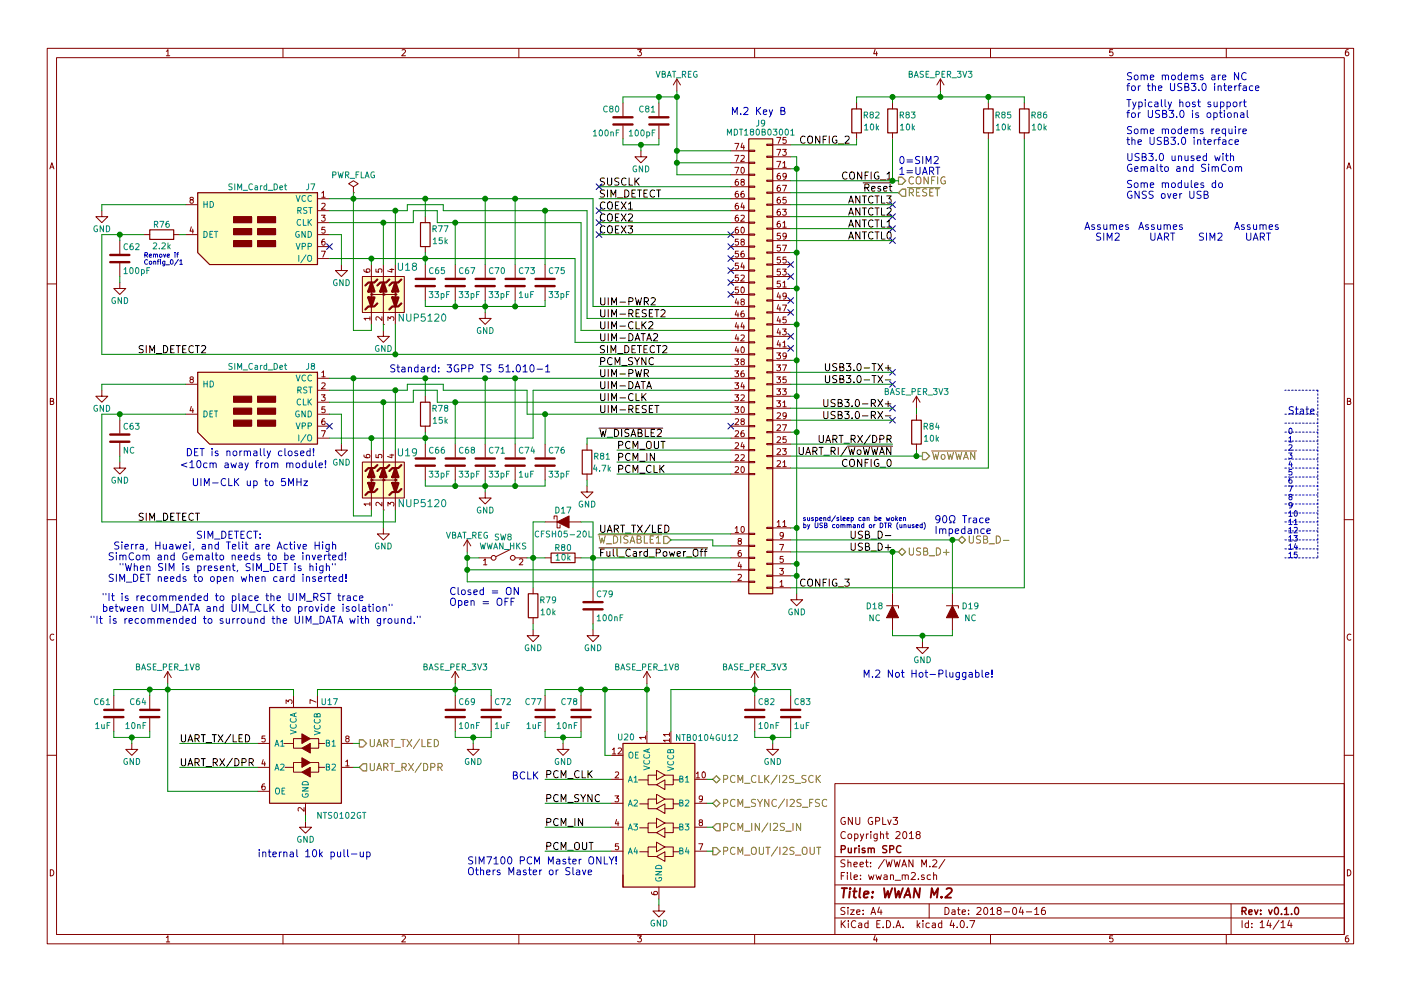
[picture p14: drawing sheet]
<svg xmlns="http://www.w3.org/2000/svg" width="297mm" height="210mm" viewBox="0 0 297 210" stroke-linecap="round" stroke-linejoin="round" font-family="sans-serif">
<g fill="none" stroke="#840000" stroke-width=".21">
<path d="M10 10.3h277v189.9h-277zM12 12.2h273v186.1h-273zM35.3 10.9l.3-.4v1.3M35.3 11.8h.7M60 10.3v1.9M85.2 10.6l.5-.1 .3 .4-.8 .9h.8M110 10.3v1.9M135.2 10.5h.8l-.4 .5 .3 .1 .1 .2-.1 .4-.2 .1-.5-.1M143.5 16.8l-.8 1.2M143.5 16.8v2.5M143.5 16.8l.8 1.2M160 10.3v1.9"/>
<path d="M185.5 10.5l-.3 .9h.8M185.9 11v.8M199.4 16.8l-.8 1.2M199.4 16.8v2.5M199.4 16.8l.8 1.2M210 10.3v1.9M235.9 10.5h-.6v.6h.6l.1 .5-.3 .2-.4-.1M260 10.3v1.9M285.9 10.5l-.4 .1-.2 .2-.1 .8 .3 .2 .4-.1 .1-.4-.1-.2-.4-.1-.3 .3M10.6 35.8l.4-1.3 .4 1.3M10.7 35.5h.6M132.1 21.8v2.8"/>
<path d="M132.1 26.7v2.8M135.9 32v1.3h1.3l-1.3 1.2-1.3-1.2h1.3M139.7 21.8v2.8M139.7 26.7v2.8M181.6 21.8v1.3M181.6 28.2v1.3M189.2 21.8v1.3M189.2 28.2v1.3M209.5 21.8v1.3M209.5 28.2v1.3M217.2 21.8v1.3M217.2 28.2v1.3"/>
<path d="M285.6 35.8l.4-1.3 .4 1.3M285.7 35.5h.6M21.6 44.7v1.3h1.3l-1.3 1.2-1.3-1.2h1.3M39.4 49.8h2.5M39.4 43.4h2.5M40.5 42.4l-.2-.2 .1-.3 .5 .1v.3l-.5 .1-.1 .2v.4l.2 .1h.3l.2-.2-.1-.4-.1-.1M40.6 48.1l-.3 .9h.7M40.9 48.6v.9M67.3 42.2h2.5M67.3 44.7h2.5M67.3 47.2h2.5M67.3 49.8h2.5"/>
<path d="M67.3 52.3h2.5M67.3 54.9h2.5M68.1 45.7h.8l-.4 .4 .4 .1v.6l-.2 .1-.6-.1M68.1 53.3h.9l-.5 1.3M68.2 40.9l.4-.3v1.3M68.2 43.2l.5-.1 .2 .4-.8 .9h.8M68.2 41.9h.7M68.8 50.7l-.3 .1-.2 .2-.1 .8 .3 .2 .4-.1-.1-.6-.3-.1-.3 .3M68.9 48.2h-.6l-.1 .6h.7v.5l-.2 .2-.5-.2M72.4 56.1v1.3h1.3l-1.3 1.3-1.3-1.3h1.3M10 60.2h2M68.2 79l.4-.3v1.3"/>
<path d="M68.2 80h.7M285 60.2h2M10.7 85.1h.5l.1-.5-.6-.1v1.3h.5l.2-.4-.3-.3M21.6 82.8v1.3h1.3l-1.3 1.2-1.3-1.2h1.3M39.4 87.9h2.5M39.4 81.5h2.5M40.5 80.5l-.2-.2 .1-.3 .5 .1v.3l-.5 .1-.1 .2v.4l.2 .1h.3l.2-.2-.1-.4-.1-.1M40.6 86.2l-.3 .9h.7M40.9 86.7v.9M67.3 80.3h2.5M67.3 82.8h2.5M67.3 85.3h2.5"/>
<path d="M67.3 87.9h2.5M67.3 90.4h2.5M67.3 93h2.5M68.1 83.8h.8l-.4 .4 .4 .1v.6l-.2 .1-.6-.1M68.1 91.4h.9l-.5 1.3M68.2 81.3l.5-.1 .2 .4-.8 .9h.8M68.8 88.8l-.3 .1-.2 .2-.1 .8 .3 .2 .4-.1-.1-.6-.3-.1-.3 .3M68.9 86.3h-.6l-.1 .6h.7v.5l-.2 .2-.5-.2M72.4 94.2v1.3h1.3l-1.3 1.3-1.3-1.3h1.3M76.8 98h8.9v7.7h-8.9zM285.7 85.1h.5l.1-.5-.6-.1v1.3h.5l.2-.4-.3-.3M10 110.3h2"/>
<path d="M78.7 104.4v1.3M81.3 108.2h.1M81.3 101.2v4.5M83.8 101.2v1.3M83.8 104.4v1.3M99.1 114.5l-.8 1.3M99.1 114.5v2.6M99.1 114.5l.7 1.3M101.6 118.4h2.5M102.5 118.9l.4-.3v1.2M102.5 119.8h.7M102.9 104.4v1.3h1.2l-1.2 1.2-1.3-1.2h1.3"/>
<path d="M108.2 116.6l-3 1.5M109.2 118.4h2.6M110.1 118.7l.5-.1 .2 .3-.7 .9h.7M285 110.3h2M11.4 134.6a.58 .58 0 0 0-.8 .6 .58 .58 0 0 0 .8 .5M168.9 126v1.2h1.3l-1.3 1.3-1.3-1.3h1.3M286.4 134.6a.58 .58 0 0 0-.8 .6 .58 .58 0 0 0 .8 .5M10 160.2h2M177 166.3h108v32h-108zM179.1 173.5a.69 .69 0 0 0-.8 .7 .69 .69 0 0 0 .9 .6v-.5h-.3M179.2 176.6a.71 .71 0 0 0-1 .5 .71 .71 0 0 0 .7 .8l.3-.1M179.9 177.1l.2-.2 .4 .2 .1 .5-.2 .2-.3 .1-.2-.1z"/>
<path d="M180.7 173.4v1.5l-.8-1.5v1.5M181.2 177l.4-.1 .3 .3-.1 .6h-.6M181.2 176.9v1.5M181.4 173.4v1.2l.3 .3h.3l.3-.3v-1.2M182.4 176.9l.4 1M183.1 176.9l-.5 1.4-.2 .1M183.7 176.9v1M184.1 176.9l-.4 .3M184.6 176.4v.2M184.6 176.9v1M184.9 173.5a.69 .69 0 0 0-.8 .7 .69 .69 0 0 0 .9 .6v-.5h-.3M185.6 174.2l.8-.1 .1-.2-.1-.3-.2-.2h-.6v1.5"/>
<path d="M186 176.9l-.1 1.4-.2 .1h-.4M186 177l-.5-.1-.2 .3v.6l.2 .1 .5-.1M186.7 177.1l.2-.2 .4 .1v.9M186.7 176.4v1.5M187.1 173.4v1.5h.8M187.8 176.9h.6M188 176.4v1.3l.4 .2M188.2 173.9l.4 1 .4-1M189.4 173.4h.9l-.5 .6 .4 .1v.7l-.2 .1-.6-.1M190 176.6l.6-.2 .2 .5-.9 1h.9M191.5 176.6l.2-.2a.8 .8 0 0 1 .6 .8 .8 .8 0 0 1-.6 .7l-.3-.5zM192.8 176.9l.4-.5v1.5"/>
<path d="M192.8 177.9h.9M194.5 177.1l-.3-.3 .1-.2 .2-.2 .4 .1 .2 .2-.1 .2-.5 .2-.3 .3v.2l.3 .3h.3l.3-.3v-.2l-.3-.3M285 160.2h2M10.7 184.5a.65 .65 0 0 1 .7 .7 .65 .65 0 0 1-.7 .6zM35.3 198.9l.3-.4v1.3M35.3 199.8h.7M60 198.3v1.9M85.2 198.6l.5-.1 .3 .4-.8 .9h.8M110 198.3v1.9M135.2 198.5h.8l-.4 .5 .3 .1 .1 .2-.1 .4-.2 .1-.5-.1M160 198.3v1.9M177 194.8h108"/>
<path d="M177 191.8h108M177 187.8h108M177 181.8h108M178.4 195.3v1.5M178.4 185.8h.5M178.6 196l.6 .8M179.1 185.1h-.7v1.5M179.1 192.6l-.5-.1-.3 .3 .1 .3 .7 .4v.4l-.2 .1-.6-.1M179.1 182.5l-.5-.1-.3 .3 .1 .3 .7 .4v.4l-.2 .1-.6-.1M179.2 195.3l-.8 .9M179.7 185.1v.2M179.7 185.6v1"/>
<path d="M179.8 192.5v.2M179.8 183.1l.2-.2 .4 .1v.9M179.8 182.4v1.5M179.8 193v1M179.9 195.3v.2M179.9 195.8v1M180.3 193h.8l-.8 1h.8M180.4 185.1v1.3l.2 .2M181.1 183.4l.7-.1-.1-.3-.4-.1-.2 .2v.7h.6M181.1 186.1l.7-.1-.1-.3-.4-.1-.2 .2 .1 .7h.5M181.4 195.5a.71 .71 0 0 0-1 .5 .71 .71 0 0 0 .8 .8l.2-.1M181.6 193.5l.7-.1v-.3l-.4-.1-.3 .2 .1 .7h.6"/>
<path d="M182.1 195.9h.6v.9M182.3 183.4l.8-.1-.1-.3-.4-.1-.3 .2 .1 .7h.6M182.4 186.5v.1M182.4 185.7v.1M182.7 196.2l-.7 .3 .2 .3 .5-.1M183 193.9v.1M183 193.1v.1M183.5 182.9h.6M183.7 182.4v1.3l.4 .2M184 195.9l-.4-.1-.3 .3 .1 .6 .2 .1 .4-.1M184 195.3v1.5M184.1 185.6l.4 1 .2-.7 .3 .7 .3-1"/>
<path d="M184.6 183.8v.1M184.6 183v.1M184.7 194l.4-1.5 .5 1.5M184.8 193.6h.7M185.5 198.5l-.3 .9h.8M185.7 185.6l.3 1 .3-.7 .3 .7 .3-1M185.9 199v.8M185.9 196h.5M186.4 192.5l-.3 1h.9M186.6 195.3h-.7v1.5h.7M186.8 193v1M187.2 196.7v.1"/>
<path d="M187.5 185.7h.5l.1 .9M187.5 182.3l-1.3 2M187.9 182.4l.3 1.5 .3-1.1 .3 1.1 .4-1.5M188 195.3a.76 .76 0 0 1 .8 .8 .76 .76 0 0 1-.8 .7zM188.1 186l-.7 .3 .2 .3 .5-.1M188.8 185.7l.2-.1 .4 .1v.9M188.8 185.6v1M189.5 196.7v.1M189.6 182.4l.3 1.5 .3-1.1 .3 1.1 .4-1.5M189.8 186.8h1.1M190 196.8l.4-1.5 .6 1.5M190.1 196.4h.7"/>
<path d="M191.2 183.9l.5-1.5 .5 1.5M191.3 185.7l.2-.1 .4 .1v.9M191.3 185.6v1M191.3 183.5h.7M191.5 196.7v.1M191.9 185.8l.3-.2 .3 .1 .1 .9M193.2 185.3l.6-.2 .3 .4-1 1.1h1M193.6 182.4v1.5l-.9-1.5v1.5M194.5 195.3v1.5M194.6 196.3l.4 .5M194.7 186.5v.1M195 195.8l-.5 .6"/>
<path d="M195.4 183.9v-1.5l.5 1.1 .5-1.1v1.5M195.7 195.3v.2M195.7 195.8v1M195.9 185.7l-.3-.1-.2 .2v.2l.5 .2v.3h-.5M197 191.8v3M197 195.9l-.4-.1-.3 .3 .1 .6 .2 .1 .4-.1M197.1 183.8v.1M197.3 185.7l-.5-.1-.2 .3v.6l.2 .1 .5-.1M197.7 195.9h.6v.9M197.8 182.6l.5-.2 .3 .4-.9 1.1h.9M197.9 185.7l.2-.1 .4 .1 .1 .9M197.9 185.1v1.5"/>
<path d="M198.3 196.2l-.7 .3 .2 .3 .5-.1M199.7 195.9l-.5-.1-.2 .3v.6l.2 .1 .5-.1M199.7 195.3v1.5M200.3 182.3l-1.2 2M200.4 192.5a.76 .76 0 0 1 .8 .8 .76 .76 0 0 1-.8 .7zM201.8 195.2l-.4 1.1h1M201.9 193.1h.5l.1 .9M202.2 195.8v1M202.5 193.4l-.7 .3 .2 .3 .5-.1M202.9 196.7v.1M203 193h.6M203.2 192.5v1.3l.4 .2"/>
<path d="M203.8 195.4l.1-.1a.8 .8 0 0 1 .6 .8 .8 .8 0 0 1-.6 .7 .97 .97 0 0 1-.1-1.4zM204 193.5l.7-.1-.1-.3-.4-.1-.2 .2 .1 .7h.5M205.1 196.7v.1M205.4 193.9v.1M205.4 193.1v.1M205.6 195.3h1.1l-.7 1.5M207.1 192.7l.6-.2 .3 .5-.9 1h.9M208.7 192.7l.2-.2a.8 .8 0 0 1 .5 .8 .8 .8 0 0 1-.5 .7l-.3-.5zM210 193l.4-.5v1.5M210 194h.8M210 198.3v1.9M211.7 193.2l-.3-.3 .1-.2 .2-.2 .4 .1 .2 .2-.1 .2-.5 .2-.3 .3v.2l.3 .3h.3l.3-.3v-.2l-.3-.3"/>
<path d="M212.9 193.5h1.1M214.8 192.7l.2-.2a.8 .8 0 0 1 .6 .8 .8 .8 0 0 1-.6 .7l-.3-.5zM216.5 192.5l-.4 1h.9M216.8 193v1M217.6 193.5h1.1M219.4 193l.4-.5v1.5M219.4 194h.8M221.5 192.5l-.4 .1a1.11 1.11 0 0 0-.1 1.3l.4 .1 .2-.1 .1-.5-.3-.3-.4 .1-.2 .2M235.9 198.5h-.6v.7l.6-.1 .1 .5-.3 .2-.4-.1M260 198.3v1.9M261 191.8v6.5M263.3 195.3v1.5"/>
<path d="M264.7 195.9l-.4-.1-.3 .3 .1 .6 .2 .1 .4-.1M264.7 195.3v1.5M265.4 196.7v.1M265.4 195.9v.1M267.2 195.8l.4-.5v1.5M267.2 196.8h.8M269 195.2l-.4 1.1h.9M269.3 195.8v1M271.2 195.2l-1.3 2M271.6 195.8l.4-.5v1.5M271.6 196.8h.9M273.4 195.2l-.4 1.1h1"/>
<path d="M273.7 195.8v1M285.7 184.5a.65 .65 0 0 1 .7 .7 .65 .65 0 0 1-.7 .6zM285.9 198.5l-.4 .1-.2 .3-.1 .7 .3 .2 .4-.1 .1-.4-.1-.2-.4-.1-.3 .3"/>
<circle cx="104.6" cy="118.4" r=".51"/>
<circle cx="108.7" cy="118.4" r=".51"/>
</g>
<g fill="none" stroke="#840000" stroke-width=".3">
<path d="M179.9 179.9v.9l.4 .1 .2-.1M180.5 179.9v1M181.2 179.9v1M181.6 179.9l-.4 .3M182.1 179.4v.2M182.1 179.9v1M184.1 179.9v1M188 179.5l-.6-.1-.3 .3 .1 .3 .7 .4v.4l-.2 .1-.6-.1M191 179.6a.71 .71 0 0 0-1 .5 .71 .71 0 0 0 .7 .8l.3-.1M178.4 180.2l.7-.1 .1-.2-.1-.3-.2-.2h-.5v1.5M183.4 180l-.4-.1-.2 .2 .1 .3 .5 .1v.3h-.6M184.1 180.1l.2-.2 .4 .1v.9"/>
<path d="M184.7 180.1l.2-.2 .4 .1 .1 .9M188.6 180.2l.8-.1 .1-.2-.1-.3-.2-.2h-.6v1.5M263.3 193.3l.8-.1 .1-.2-.1-.3-.2-.2h-.6v1.5M263.7 193.3l.5 .7M264.8 193.5l.7-.1-.1-.3-.4-.1-.2 .2v.7h.6M266 193l.3 1 .4-1M267.3 193.9v.1M267.3 193.1v.1M269 193l.3 1 .4-1M270.4 192.6l.2-.1a.8 .8 0 0 1 .5 .8 .8 .8 0 0 1-.5 .7 .97 .97 0 0 1-.2-1.4zM271.7 193.9v.1M272.3 193l.5-.5v1.5"/>
<path d="M272.3 194h.9M273.8 193.9v.1M274.6 192.7l.2-.2a.8 .8 0 0 1 .6 .8 .8 .8 0 0 1-.6 .7l-.3-.5z"/>
</g>
<g fill="none" stroke="#840000" stroke-width=".41">
<path d="M178.5 188.4h1.1M179 188.4l-.2 2M180.2 189.1l-.2 1.3M180.3 188.4l-.1 .2 .2-.1-.1-.1-.1 .2M180.9 189.1h.7M181.2 188.4l-.2 1.8 .1 .1 .4 .1M182.4 188.4l-.2 1.8 .2 .2M183.2 189.8l.9-.2v-.4l-.6-.1-.3 .3v.9h.7M184.9 190.3v.1M185.1 189.2l-.1 .2-.1-.1 .2-.1-.1 .2M187.4 188.4l.3 2 .5-1.4 .2 1.4 .8-2M189.7 188.4l.3 2 .5-1.4 .2 1.4 .7-2"/>
<path d="M191.7 190.4l.9-2 .4 2M191.9 189.9h1M195.1 188.4l-.3 2-.9-2-.2 2M197.3 190.4l.3-2 .4 1.5 .9-1.5-.2 2M199.6 190.3v.1M200.7 188.6l.3-.2h.5l.2 .1 .1 .5-1.4 1.4h1.2"/>
</g>
<g fill="none" stroke="#0000c2" stroke-width=".21">
<path d="M238.9 18.2h.6M239.5 17.7l-.4 .2v1.3M239.9 15.5l-.6-.1-.3 .3 .2 .4 .7 .3v.4l-.3 .1h-.6M240 18.4l.2-.2 .4 .2 .1 .5-.1 .2-.4 .1-.2-.1zM240.6 16.1l.2-.2 .4 .2 .1 .6-.2 .2h-.3l-.2-.1zM241.4 18.2v1M241.8 18.2l-.4 .3M241.9 16.1l.1-.1a.36 .36 0 0 1 .6 .1v.8M241.9 15.9v1M242.6 16.1a.35 .35 0 0 1 .3-.2 .35 .35 0 0 1 .4 .2v.8M243.3 18.2h.5M243.5 17.7v1.3l.3 .2"/>
<path d="M243.9 16.4l.7-.1v-.3l-.5-.1-.2 .2 .1 .8h.6M244.3 18.4l.1-.1a.36 .36 0 0 1 .6 .1v.8M244.3 17.7v1.5M245.6 18.7l.8-.1-.1-.3-.5-.1-.2 .2 .1 .7h.6M246.4 16.1l.1-.1a.36 .36 0 0 1 .6 .1v.8M246.4 15.9v1M247.1 16.1a.35 .35 0 0 1 .3-.2 .35 .35 0 0 1 .4 .2v.8M248.2 17.7v1.2l.3 .3h.2l.3-.3v-1.2M248.5 16.1l.2-.2 .4 .2 .1 .6-.2 .2h-.3l-.2-.1zM250.5 16l-.4-.1-.3 .3 .1 .7h.6M250.5 15.4v1.5M250.6 17.8l-.6-.1-.2 .2v.4l.6 .3 .2 .3-.3 .3-.6-.1"/>
<path d="M251.1 16.4l.8-.1-.1-.3-.4-.1-.3 .2 .1 .8h.6M251.2 18.4h.7l.1-.3-.1-.2-.7-.2v1.5h.6l.3-.3v-.2l-.4-.3M252.5 16.1l.1-.1a.36 .36 0 0 1 .6 .1v.8M252.5 15.9v1M252.6 17.7h.9l-.5 .6 .5 .3v.5l-.3 .1-.6-.1M253.2 16.1a.35 .35 0 0 1 .3-.2 .35 .35 0 0 1 .3 .2v.8M254.2 19.1v.1M255 17.9l.2-.2a.81 .81 0 0 1 .5 .8 .81 .81 0 0 1-.5 .7l-.2-.1-.2-.5zM255 16l-.3-.1-.2 .2v.3l.5 .1v.4h-.5M256.9 16h.6l.1 .9M257.5 17.7v.2M257.5 18.2v1"/>
<path d="M257.6 16.3l-.7 .1a.3 .3 0 0 0 .2 .5h.5M258.3 18.4v-.1a.36 .36 0 0 1 .6 .1v.8M258.3 18.2v1M258.3 15.9v1M258.7 15.9l-.4 .3M259.2 16.4l.7-.1-.1-.3-.4-.1-.2 .2 .1 .8h.5M259.4 18.2h.6M259.6 17.7v1.3l.4 .2M260.4 18.7l.8-.1-.1-.3-.4-.1-.3 .2 .1 .7h.6M261.8 18.2v1M262.2 18.2l-.4 .3M262.5 18.2h.6"/>
<path d="M262.6 15.4v1.5l-.9-1.5v1.5M263.1 17.7l-.4 .2v1.3M263.6 18.3h.6l.1 .9M264.2 15.6a.72 .72 0 0 0-1 .5 .72 .72 0 0 0 .7 .8l.3-.1M264.3 18.6l-.7 .1a.3 .3 0 0 0 .2 .5l.5-.1M265.6 18.3l-.4-.1-.3 .3 .1 .6h.6M266.2 18.7l.7-.1v-.3l-.5-.1-.2 .2 .1 .7h.6M155.3 24.3v-1.5l.5 1.1 .5-1.1v1.5M157 24.1v.2M157.7 22.9l.6-.1 .3 .4-.9 1.1h.9M160.4 22.8v1.5M160.6 23.4l.7 .9"/>
<path d="M161.3 22.8l-.9 .8M161.8 23.8l.8-.2-.1-.2-.4-.1-.3 .2 .1 .7h.6M163.1 23.3l.3 1M163.8 23.3l-.5 1.4-.2 .1M165.6 23.5l.6-.1 .2-.2-.1-.3-.7-.1v1.5h.5l.3-.3v-.2l-.3-.3M238.9 21.1h.9M238.9 23.9h.6M238.9 29.6h.6M239.1 29.1v1.3l.4 .3M239.1 32.6v1.2l.3 .3h.3l.3-.3v-1.2M239.3 21.1v1.6M239.5 23.4l-.4 .2v1.3"/>
<path d="M239.9 26.9l-.6-.1-.3 .3 .2 .4 .7 .3v.4l-.3 .2-.6-.1M239.9 34.9a.71 .71 0 0 0-.9 .7 .71 .71 0 0 0 .9 .7l.1-.6h-.3M239.9 38.3h-.6l-.3 .3 .2 .3 .7 .3v.4l-.3 .2-.6-.1M240 24.1l.2-.2 .4 .2 .1 .6-.1 .2h-.4l-.2-.1zM240 29.8l.1-.1a.36 .36 0 0 1 .5 .2v.8M240 29.1v1.6M240.2 21.6l.3 1.1M240.6 27.5l.2-.1 .4 .1 .1 .6-.2 .2-.3 .1-.2-.2zM240.6 35.9l.7-.2-.1-.3h-.4l-.2 .2v.7h.6M240.6 38.9l.2-.1 .4 .1 .1 .6-.2 .2-.3 .1-.2-.2zM240.9 21.6l-.5 1.4-.2 .2M241.3 30.1l.7-.1-.1-.3-.4-.1-.2 .3 .1 .7h.5"/>
<path d="M241.4 23.9v1M241.5 21.7l.4-.1 .3 .3-.2 .7h-.5M241.5 21.6v1.6M241.5 32.6h-.6l-.3 .3 .2 .3 .7 .3v.4l-.3 .2-.6-.1M241.8 23.9l-.4 .3M241.9 27.5l.1-.1a.36 .36 0 0 1 .6 .2v.8M241.9 35.5l.1-.1a.36 .36 0 0 1 .6 .2v.8M241.9 38.9h.1a.36 .36 0 0 1 .6 .1v.8M241.9 27.4v1M241.9 35.4v1M241.9 38.8v1M242.2 33.3l.6-.1 .2-.2-.1-.3-.7-.1v1.5h.5l.4-.3v-.2l-.4-.3"/>
<path d="M242.6 27.6a.35 .35 0 0 1 .3-.3 .35 .35 0 0 1 .4 .3v.8M242.6 35.6a.35 .35 0 0 1 .3-.3 .35 .35 0 0 1 .4 .3v.8M242.6 39a.35 .35 0 0 1 .3-.2 .35 .35 0 0 1 .4 .2v.8M242.8 21.1v.2M242.8 21.6v1.1M243.5 23.4v1.3l.3 .2h.2l.3-.2v-1.3M243.6 32.6h.9l-.5 .5 .5 .3-.1 .5-.2 .2-.6-.2M243.8 29.1v1.3l.3 .3h.3l.3-.3v-1.3M243.9 27.9l.7-.2v-.3h-.5l-.2 .2 .1 .7h.6M243.9 39.3l.7-.2v-.2l-.5-.1-.2 .2 .1 .7h.6M244 35.4h.6v1M244.2 21.7l-.4-.1-.3 .3 .1 .7h.6"/>
<path d="M244.6 35.7l-.6 .2a.3 .3 0 0 0 .1 .5l.5-.1M244.9 21.7h.5l.1 1M245.1 33.9v.2M245.3 34.8v1.4l.3 .2M245.5 22l-.6 .1a.3 .3 0 0 0 .1 .6l.5-.1M245.9 23.5l-.6-.1-.3 .3 .1 .4 .7 .3v.4l-.2 .1h-.6M245.9 35.4h.6M245.9 32.7l.3-.1a.81 .81 0 0 1 .5 .7 .81 .81 0 0 1-.5 .8l-.3-.2-.1-.4zM246.1 34.8v1.4l.4 .2M246.2 21.1v1.3l.3 .3M246.2 29.2l-.6-.1-.2 .2v.4l.7 .3 .1 .4-.3 .3-.6-.1M246.4 27.5l.1-.1a.36 .36 0 0 1 .6 .2v.8"/>
<path d="M246.4 38.9h.1a.36 .36 0 0 1 .6 .1v.8M246.4 27.4v1M246.4 38.8v1M246.5 24.1h.7l.1-.3-.1-.2-.7-.2v1.5h.6l.3-.2v-.3l-.4-.3M246.9 29.9l.6-.1 .2-.2-.1-.3-.7-.2v1.6h.5l.4-.3v-.3l-.4-.2M247 35.5l.2-.1 .4 .1 .1 .6-.1 .2-.4 .1-.2-.2zM247 21.1v1.3l.2 .3M247.1 27.6a.35 .35 0 0 1 .3-.3 .35 .35 0 0 1 .4 .3v.8M247.1 39a.35 .35 0 0 1 .3-.2 .35 .35 0 0 1 .4 .2v.8M247.7 21.6l.3 1.1M247.9 23.4h.9l-.5 .6 .5 .3v.5l-.3 .1-.6-.1M248.3 29.1h.9l-.5 .6 .5 .3-.1 .5-.2 .2-.6-.2"/>
<path d="M248.4 21.6l-.5 1.4-.2 .2M248.5 27.5l.2-.1 .4 .1 .1 .6-.2 .2-.3 .1-.2-.2zM248.5 38.9l.2-.1 .4 .1 .1 .6-.2 .2-.3 .1-.2-.2zM248.5 33.1l.1 .9 .3 .1 .2-.2M249.1 33.1v1M249.5 24.8v.1M249.5 35.4h.6l.1 1M249.8 30.5v.2M249.9 33.2v-.1a.36 .36 0 0 1 .6 .2v.8M249.9 33.1v1M250.1 21.8l.1-.1a.36 .36 0 0 1 .6 .2v.8M250.1 21.1v1.6"/>
<path d="M250.2 35.7l-.7 .2a.3 .3 0 0 0 .2 .5l.5-.1M250.3 23.6l.2-.2a.81 .81 0 0 1 .5 .8 .81 .81 0 0 1-.5 .7l-.2-.1-.2-.4zM250.5 27.4h-.4l-.3 .3 .1 .6h.6M250.5 38.9l-.4-.1-.3 .3 .1 .6h.6M250.5 26.8v1.6M250.5 38.3v1.5M250.6 29.3l.3-.2a.81 .81 0 0 1 .5 .8 .81 .81 0 0 1-.5 .8l-.3-.2-.1-.4zM250.9 35.5l.1-.1a.36 .36 0 0 1 .6 .2v.8M250.9 35.4v1M251.1 27.9l.8-.2-.1-.3h-.4l-.3 .2 .1 .7h.6M251.2 38.8l.1 .9 .3 .1 .3-.2M251.2 33.1l.1 .9 .4 .1 .2-.2"/>
<path d="M251.5 21.8l.2-.2 .5 .2v.6l-.1 .2-.4 .1-.2-.2zM251.9 38.8v1M251.9 33.1v1M252.5 27.5l.1-.1a.36 .36 0 0 1 .6 .2v.8M252.5 27.4v1M252.6 38.3v1.3l.2 .2M252.8 23.4v.2M252.8 23.9v1M252.9 35.4h-.4l-.3 .3 .1 .6h.6M252.9 34.8v1.6M253.1 33.1h-.3l-.3 .2 .1 .2 .5 .1v.4h-.6M253.2 27.6a.35 .35 0 0 1 .3-.3 .35 .35 0 0 1 .3 .3v.8"/>
<path d="M253.2 29.1v.2M253.2 29.6v1.1M253.3 39.3l.7-.2-.1-.2-.4-.1-.2 .2 .1 .7h.5M253.4 21.7l-.4-.1-.2 .3 .1 .2 .5 .1v.4h-.6M253.8 33.6l.7-.2-.1-.3h-.4l-.2 .2v.7h.6M253.9 29.8l.1-.1a.36 .36 0 0 1 .6 .2v.8M253.9 21.6h.6M253.9 29.6v1.1M254.1 24l-.4-.1-.2 .2 .1 .3 .5 .1v.4h-.6M254.1 21.1v1.3l.4 .3M255 27.4h-.3l-.2 .2v.2l.5 .1v.4h-.5M255.1 29.6h.6"/>
<path d="M255.2 38.9l-.4-.1-.2 .2 .1 .2 .5 .2v.3h-.6M255.3 29.1v1.3l.4 .3M255.6 34.9l-.6-.1-.2 .2v.4l.7 .3 .1 .4-.3 .3-.6-.1M255.8 33.1h-.4l-.3 .3 .1 .6h.6M255.8 32.6v1.5M256 24.1l.2-.2 .4 .2 .1 .6-.1 .2h-.4l-.2-.1zM256.1 30.1l.7-.1-.1-.3-.4-.1-.2 .3 .1 .7h.5M256.3 34.8v.2M256.3 35.4v1M256.7 21.7l-.4-.1-.2 .3 .1 .2 .5 .1v.4h-.6M256.9 27.4v1M257 35.5l.1-.1a.36 .36 0 0 1 .6 .2v.8"/>
<path d="M257 35.4v1M257.4 24l.4-.1 .3 .3-.2 .7h-.5M257.4 23.9v1.5M257.4 27.4l-.5 .3M257.4 21.6l.1 1 .3 .1 .3-.2M257.5 29.6v1.1M257.6 33.1l.2 1 .3-.7 .3 .7 .3-1M257.7 35.6a.35 .35 0 0 1 .3-.3 .35 .35 0 0 1 .3 .3v.8M257.7 38.9l-.4-.1-.3 .3 .1 .6h.6M257.7 38.3v1.5M257.8 27.9l.7-.2v-.3h-.5l-.2 .2 .1 .7h.6M257.9 29.6l-.4 .3"/>
<path d="M258.1 21.6v1.1M258.2 29.6h.6M258.4 38.9l.3-.1 .4 .1 .1 .6-.2 .2-.3 .1-.3-.2zM258.5 23.9h.6M258.7 23.4v1.3l.4 .2M258.8 21.7l.4-.1 .3 .3-.1 .7h-.6M258.8 29.1l-.4 .3v1.3M258.8 21.6v1.6M259.3 29.7h.5l.1 1M259.3 32.6v.1M259.3 33.1v1M259.6 23.4v.2"/>
<path d="M259.6 23.9v1M259.8 33.1h.6M259.8 27.4h-.4l-.3 .3 .2 .6h.5M259.8 27.4v1.5M259.9 30l-.6 .1a.3 .3 0 0 0 .1 .6l.5-.1M259.9 35a.72 .72 0 0 0-1 .5 .72 .72 0 0 0 .7 .9l.3-.2M260 32.6v1.3l.4 .2M260.1 21.7l.5-.1 .3 .3-.2 .7h-.6M260.1 21.6v1.6M260.3 24.1l.3-.2 .4 .2 .1 .6-.2 .2h-.3l-.3-.1zM260.6 27.4v.9l.4 .1 .2-.2M260.6 35.5l.2-.1 .4 .1 .1 .6-.2 .2-.3 .1-.2-.2z"/>
<path d="M260.9 33.2l.1-.1a.36 .36 0 0 1 .5 .2v.8M260.9 32.6v1.5M261.2 27.4v1M261.3 29.7l-.4-.1-.3 .3 .1 .7h.6M261.5 21.8l.2-.2 .5 .2 .1 .6-.2 .2-.4 .1-.2-.2zM261.7 24.1l.1-.1a.36 .36 0 0 1 .6 .1v.8M261.7 23.9v1M261.8 30.1l.8-.1-.1-.3-.4-.1-.3 .3 .1 .7h.6M261.9 26.8v.2M261.9 35.5l.1-.1a.36 .36 0 0 1 .6 .2v.8M261.9 27.4v1M261.9 35.4v1"/>
<path d="M262.6 35.6a.35 .35 0 0 1 .3-.3 .35 .35 0 0 1 .3 .3v.8M262.7 27.4v1M262.9 21.6v1.1M263.1 24h.6v.9M263.1 27.4l-.4 .3M263.3 21.6l-.4 .3M263.5 27.9l.8-.2-.1-.3h-.4l-.3 .2 .1 .7h.6M263.6 21.6h.6M263.7 24.3l-.6 .1a.3 .3 0 0 0 .1 .5h.5M263.8 21.1v1.3l.4 .3M264.4 23.4v1.3l.3 .2M230 48.7l.5-1.5 .5 1.5"/>
<path d="M230.1 48.3h.8M232 47.7h-.3l-.3 .2 .1 .2 .5 .2v.3h-.6M233.3 47.7h-.4l-.2 .2 .1 .2 .5 .2v.3h-.6M233.4 49.5l-.6-.1-.2 .2v.4l.6 .3 .2 .4-.3 .3-.6-.1M234 47.7l.1 .9 .3 .1 .3-.2M234 49.4v1.6M234.7 47.7v1M234.7 51v-1.6l.6 1.1 .5-1.1v1.6M235.4 47.8l.1-.1a.36 .36 0 0 1 .5 .2v.8M235.4 47.7v1M236 47.9a.35 .35 0 0 1 .4-.2 .35 .35 0 0 1 .3 .2v.8M236.4 49.6l.6-.2 .3 .5-.9 1.1h.9"/>
<path d="M237.3 48.2l.8-.2-.1-.3h-.4l-.3 .2 .1 .7h.6M239.2 47.7h-.3l-.3 .2 .1 .2 .5 .2v.3h-.6M239.9 40.6a.71 .71 0 0 0-.9 .7 .71 .71 0 0 0 .9 .7l.1-.6h-.3M241.5 48.7l.5-1.5 .5 1.5M241.5 40.6v1.5l-.9-1.5v1.5M241.6 48.3h.7M243.1 40.6h-.6l-.3 .1v.4l.7 .3 .2 .4-.4 .3-.5-.1M243.5 47.7h-.4l-.2 .2 .1 .2 .5 .2v.3h-.6M244 49.4v1.3l.3 .3h.3l.3-.3v-1.3M244.5 40.6h-.6l-.3 .3 .2 .3 .6 .3v.4l-.2 .2-.6-.1M244.7 47.7h-.4l-.2 .2 .1 .2 .5 .2v.3h-.6M245.4 51l.5-1.6 .5 1.6"/>
<path d="M245.4 47.7l.1 .9 .4 .1 .2-.2M245.5 50.5h.8M246.1 47.7v1M246.3 41.2l.2-.1 .5 .1v.6l-.1 .2-.4 .1-.2-.2zM246.8 47.8l.1-.1a.36 .36 0 0 1 .6 .2v.8M246.8 47.7v1M246.9 50.3l.7-.1 .2-.2-.1-.4-.2-.2h-.6v1.6M247.3 50.3l.5 .7M247.5 47.9a.35 .35 0 0 1 .3-.2 .35 .35 0 0 1 .3 .2v.8M247.5 41.1l.4 1 .4-1M248.2 49.4h.9M248.6 49.4v1.6"/>
<path d="M248.8 41.6l.7-.2-.1-.3h-.4l-.2 .2v.7h.6M248.8 48.2l.7-.2-.1-.3h-.4l-.2 .2v.7h.6M250.1 41.1v1M250.6 41.1l-.5 .3M250.6 47.7h-.3l-.2 .2v.2l.5 .2v.3h-.5M252.2 40.6v1.2l.4 .3h.2l.3-.3v-1.2M254.7 40.6h-.6l-.3 .1v.4l.7 .3 .2 .4-.3 .3-.6-.1M255.2 49.5l-.6-.1-.2 .2v.4l.6 .3 .2 .4-.3 .3-.6-.1M255.3 41.3l.7-.1 .1-.2-.1-.3-.7-.1v1.5h.6l.2-.2 .1-.3-.4-.3M255.8 49.4v1.6M256.5 51v-1.6l.5 1.1 .6-1.1v1.6M258.2 49.6l.6-.2 .3 .5-.9 1.1h.9"/>
<path d="M261.8 48.7l.5-1.5 .5 1.5M261.9 48.3h.7M263.8 47.7h-.4l-.2 .2 .1 .2 .5 .2v.3h-.6M264.3 49.4v1.3l.3 .3h.3l.3-.3v-1.3M265 47.7h-.3l-.3 .2 .1 .2 .5 .2v.3h-.6M265.7 51l.5-1.6 .5 1.6M265.8 47.7v.9l.4 .1 .2-.2M265.8 50.5h.8M266.4 47.7v1M267.1 47.8l.1-.1a.36 .36 0 0 1 .6 .2v.8M267.1 47.7v1M267.2 50.3l.7-.1 .2-.2-.1-.4-.2-.2h-.6v1.6"/>
<path d="M267.6 50.3l.5 .7M267.8 47.9a.35 .35 0 0 1 .3-.2 .35 .35 0 0 1 .4 .2v.8M268.5 49.4h.9M269 49.4v1.6M269.1 48.2l.7-.2-.1-.3h-.4l-.2 .2 .1 .7h.5M271 47.7h-.4l-.2 .2 .1 .2 .5 .2v.3h-.6M83.7 77.5l-.6-.1-.2 .1v.5l.7 .3 .1 .3-.3 .3-.6-.1M84.2 77.9h.5M84.4 77.4v1.3l.3 .2M85.2 78h.6l.1 .9M85.9 78.3l-.7 .1a.3 .3 0 0 0 .2 .5l.5-.1M86.6 78h.1a.36 .36 0 0 1 .5 .1v.8"/>
<path d="M86.6 77.9v1M88.6 78l-.4-.1-.3 .3 .1 .6h.6M88.6 77.4v1.5M89.3 78h.6l.1 .9M90 78.3l-.7 .1a.3 .3 0 0 0 .2 .5l.5-.1M90.7 77.9v1M91.1 77.9l-.4 .3M92.3 78l-.4-.1-.3 .3 .1 .6h.6M92.3 77.4v1.5M93 78.8v.1M93 78v.1M94.8 77.4h.9l-.5 .6 .5 .3v.5l-.3 .1-.6-.1"/>
<path d="M97.2 77.5a.71 .71 0 0 0-.9 .7 .71 .71 0 0 0 .9 .6l.1-.5h-.3M97.9 78.2l.7-.1 .2-.2-.1-.4-.2-.1h-.6v1.5M99.4 78.2l.8-.1 .1-.2-.1-.4-.2-.1h-.6v1.5M101.9 77.4h.9M102.3 77.4v1.5M104.1 77.5l-.6-.1-.2 .1v.5l.6 .3 .2 .3-.3 .3-.6-.1M106.6 77.4h-.7l-.1 .7 .2-.1h.6l.1 .6-.3 .3-.6-.1M107.3 77.8l.4-.4v1.5M107.3 78.9h.9M108.8 78.8v.1M109.6 77.5l.2-.1a.81 .81 0 0 1 .6 .8 .81 .81 0 0 1-.6 .7l-.2-.1-.2-.5zM110.9 77.8l.5-.4v1.5"/>
<path d="M110.9 78.9h.9M112.5 77.5l.2-.1a.81 .81 0 0 1 .6 .8 .81 .81 0 0 1-.6 .7l-.2-.1-.2-.5zM113.9 78.3h1.1M115.7 77.8l.4-.4v1.5M115.7 78.9h.9M39.6 98.2l-1.1 .4 1.1 .5M39.7 95.2a.77 .77 0 0 1 .9 .7 .77 .77 0 0 1-.9 .8zM40.3 98.1l.4-.4v1.5M40.3 99.2h.8M41.2 95.9h.6M41.9 97.9l.2-.2a.81 .81 0 0 1 .5 .8 .81 .81 0 0 1-.5 .7l-.2-.1-.2-.5zM42 95.2h-.8v1.5h.8"/>
<path d="M42.4 95.2h.9M42.8 95.2v1.5M43.9 98.3l-.4-.1-.3 .3 .1 .7h.6M44.5 98.4l.1-.1a.36 .36 0 0 1 .6 .1v.8M44.5 98.2v1M45 95.2v.1M45 95.7v1M45.2 98.4a.35 .35 0 0 1 .3-.2 .35 .35 0 0 1 .3 .2v.8M46.2 95.8l-.4-.1-.2 .2 .1 .2 .5 .2v.3h-.6M47.7 98.3h.6l.1 .9M48.1 95.8h.1a.36 .36 0 0 1 .6 .1v.8M48.1 95.7v1"/>
<path d="M48.4 98.6l-.7 .1a.3 .3 0 0 0 .2 .5h.5M49 98.2l.3 1 .2-.7 .3 .7 .3-1M49.5 95.8l.2-.1 .4 .1 .1 .6-.1 .2-.4 .1-.2-.2zM50.7 98.3h.6l.1 .9M50.9 95.7v1M51.3 95.7l-.4 .3M51.4 98.6l-.7 .1a.3 .3 0 0 0 .2 .5h.5M51.8 95.8h.1a.36 .36 0 0 1 .6 .1v.8M51.8 95.7v1M51.9 98.2l.4 1M52.5 95.9a.35 .35 0 0 1 .3-.2 .35 .35 0 0 1 .3 .2v.8M52.7 98.2l-.6 1.4-.2 .1"/>
<path d="M53.8 95.8h.6l.1 .9M54.2 98.2h.6M54.5 96l-.7 .2a.3 .3 0 0 0 .2 .5l.5-.1M54.8 97.7l-.4 .2v1.3M55.2 95.2v1.3l.2 .2M55.3 98.2v1M55.7 98.2l-.4 .3M56 95.2v1.3l.2 .2M56.2 98.4l.2-.2 .5 .2v.6l-.1 .2h-.4l-.2-.1zM56.6 95.7l.4 1M57.4 95.7l-.6 1.3-.2 .2M57.6 98.4l.1-.1a.36 .36 0 0 1 .5 .1v.8"/>
<path d="M57.6 98.2v1M58.2 98.4a.35 .35 0 0 1 .4-.2 .35 .35 0 0 1 .3 .2v.8M59.8 95.8l-.5-.1-.3 .3 .2 .6h.6M60.4 95.2v1.3l.2 .2M60.8 98.4l.1-.1a.36 .36 0 0 1 .5 .1v.8M60.8 98.2v1M61.2 95.8l.2-.1 .4 .1 .1 .6-.1 .2-.4 .1-.2-.2zM61.4 98.4a.35 .35 0 0 1 .4-.2 .35 .35 0 0 1 .3 .2v.8M62.8 98.4l.2-.2 .5 .2 .1 .6-.2 .2h-.4l-.2-.1zM63.1 95.8l-.4-.1-.2 .2 .1 .2 .5 .2v.3h-.6M63.7 96.2l.8-.2-.1-.2-.4-.1-.3 .2 .1 .7h.6M64.8 98.3l-.4-.1-.3 .3 .2 .7h.5"/>
<path d="M64.8 97.7v1.5M65.6 98.2v1h.4l.2-.1M65.8 95.8l-.5-.1-.3 .3 .2 .6h.6M65.8 95.2v1.5M66.2 98.2v1M66.5 96.5v.2M66.5 95.2v.9M66.9 97.7v1.3l.3 .2M67.6 98.7l.8-.1-.1-.3-.4-.1-.3 .2 .1 .8h.6M69 99.1v.1M69 97.7v.9M273.2 96.1h.7l-.3 .4 .3 .3-.1 .4-.4 .1-.2-.2"/>
<path d="M273.3 92.9l.3-.3v1.2M273.3 94.5l.4-.1 .2 .3-.7 .8h.7M273.3 93.8h.6M273.4 91l.2-.1a.63 .63 0 0 1 .4 .5 .63 .63 0 0 1-.4 .6l-.3-.4zM273.6 97.8l-.3 .8h.7M273.8 98.2v.8M273.9 99.6h-.6v.6l.1-.2 .4 .1 .1 .6-.2 .1-.4-.1M274.2 86.4l-.6-.1-.2 .1v.5l.7 .2 .1 .4-.3 .3-.6-.1M274.7 86.8h.5M274.9 86.3v1.3l.3 .2M275.7 86.9h.6l.1 .9M276.4 87.1l-.7 .2a.3 .3 0 0 0 .2 .5l.5-.1"/>
<path d="M276.9 86.8h.6M277.1 86.3v1.3l.4 .2M277.9 87.3l.7-.2-.1-.2-.4-.1-.2 .2 .1 .7h.5M24 117.3h-.6l-.2 .1v.5l.7 .2 .1 .4-.3 .3-.6-.1M24.7 117.3v.1M24.7 117.8v1M25.2 115.1l-.6-.1-.2 .1v.5l.6 .2 .2 .4-.3 .3-.6-.1M25.4 117.9h.1a.36 .36 0 0 1 .6 .1v.8M25.4 117.8v1M25.5 119.6v.3M25.8 115v.1M25.8 115.5v1"/>
<path d="M26.1 118a.35 .35 0 0 1 .3-.2 .35 .35 0 0 1 .3 .2v.8M26.1 119.6v.3M26.5 116l.7-.2v-.2l-.5-.1-.2 .2 .1 .7h.6M26.6 119.6l.3 1.5 .3-1.1 .3 1.1 .4-1.5M27.9 115.5v1M28.3 115.5l-.4 .3M28.3 117.4a.72 .72 0 0 0-1 .5 .72 .72 0 0 0 .7 .9l.3-.2M28.5 119.6v1.5M28.8 115.5v1M29 117.9l.4-.1 .3 .3v.4l-.3 .3-.5-.3zM29.2 115.5l-.4 .3M29.7 115.6h.6l.1 .9"/>
<path d="M30.3 117.9h.1a.36 .36 0 0 1 .6 .1v.8M30.3 117.8v1M30.4 115.8l-.7 .2a.3 .3 0 0 0 .2 .5l.5-.1M31 118a.35 .35 0 0 1 .3-.2 .35 .35 0 0 1 .3 .2v.8M31.2 116.4l-.2 .3M33 115v1.5M33 115.7h.9M33.5 117.9h.6l.1 .9M33.9 115v1.5M34.2 118.1l-.7 .2a.3 .3 0 0 0 .2 .5l.5-.1M34.5 119.6h-.6l-.2 .1v.4l.6 .3 .2 .4-.3 .3-.6-.1M34.6 115.5l.1 .9 .4 .1 .2-.1"/>
<path d="M34.9 117.9h.1a.36 .36 0 0 1 .6 .1v.8M34.9 117.8v1M35.1 119.6v1.5M35.3 115.5v1M36 115.6h.6l.1 .9M36.7 115.8l-.7 .2a.3 .3 0 0 0 .1 .5l.6-.1M36.9 117.9l-.4-.1-.3 .3 .1 .6h.6M36.9 117.3v1.5M37.2 115.5l.3 1 .3-.7 .3 .7 .3-1M38.8 119.6v.1M38.9 116l.7-.2-.1-.2-.4-.1-.2 .2 .1 .7h.5M39.6 117.3a.71 .71 0 0 0-.9 .7 .71 .71 0 0 0 .9 .7l.1-.6h-.3"/>
<path d="M40.3 115v.1M40.3 118.3l.7-.2-.1-.2-.4-.1-.2 .2v.7h.6M40.3 115.5v1M41 101.5v1.3l.3 .2h.3l.3-.2v-1.3M41.1 116.4l-.2 .3M41.6 117.9h.1a.36 .36 0 0 1 .6 .1v.8M41.6 117.8v1M42.3 118a.35 .35 0 0 1 .3-.2 .35 .35 0 0 1 .4 .2v.8M42.6 101.5v1.5M42.7 112.8l-.6-.1-.3 .3 .2 .4 .6 .2v.5l-.2 .1-.6-.1M42.9 115.6h.6l.1 .9M43.3 103v-1.5l.5 1.1 .5-1.1v1.5"/>
<path d="M43.4 112.7v1.5M43.6 115.8l-.7 .2a.3 .3 0 0 0 .2 .5l.5-.1M43.7 117.9h.5l.1 .9M44.1 114.2v-1.5l.5 1.1 .5-1.1v1.5M44.3 115.6a.36 .36 0 0 1 .6 .1v.8M44.3 115.5v1M44.3 118.1l-.6 .2a.3 .3 0 0 0 .1 .5l.5-.1M45 117.3v1.3l.3 .2M45.1 102.5h1.2M45.5 114.4h1.2M45.6 117.8h.6M45.8 117.3v1.3l.4 .2"/>
<path d="M46.3 115.6l-.4-.1-.3 .3 .1 .6h.6M46.3 115v1.5M46.7 117.9l.2-.1 .4 .1 .1 .6-.1 .2-.4 .1-.2-.2zM47 112.7a.77 .77 0 0 1 .9 .8 .77 .77 0 0 1-.9 .7zM47.9 101.7a.72 .72 0 0 0-1.1 .5 .72 .72 0 0 0 .7 .8l.4-.1M48 115h.8M48.4 115v1.5M48.5 101.5v1.5h.7M48.5 113.4h.5M49.2 117.9h.1a.36 .36 0 0 1 .6 .1v.8M49.2 117.8v1M49.3 112.7h-.8v1.5h.8"/>
<path d="M49.3 116l.7-.2-.1-.2-.4-.1-.2 .2 .1 .7h.5M49.5 119.6v1.3l.3 .2M49.7 112.7h.9M49.7 101.5v1.5M50 102.2l.6 .8M50.1 112.7v1.5M50.5 118.3l.8-.2-.1-.2-.5-.1-.2 .2 .1 .7h.6M50.6 101.5l-.9 .9M50.6 115v1.3l.3 .2M51.1 113.4h.5M51.4 115v.1M51.4 115.5v1"/>
<path d="M51.8 112.7h-.7v1.5h.7M51.8 118.3l.8-.2-.1-.2-.5-.1-.2 .2 .1 .7h.6M52 115.5h.6M52.2 115v1.3l.4 .2M52.4 102l.1 1h.4l.2-.1M53 119.6h-.5l-.3 .1v.4l.7 .3 .1 .4-.3 .3-.6-.1M53.1 102v1M53.3 112.8a.72 .72 0 0 0-1 .5 .72 .72 0 0 0 .7 .9l.3-.1M53.7 119.6v1.5M53.8 112.7h.8M53.8 102.1l.4-.1 .3 .3-.1 .7h-.6M53.8 102v1.6"/>
<path d="M53.8 117.9l-.4-.1-.3 .3 .2 .6h.5M53.8 117.3v1.5M54.2 115.6h.6l.1 .9M54.2 112.7v1.5M54.9 115.8l-.7 .2a.3 .3 0 0 0 .2 .5l.5-.1M55.1 117.9l-.4-.1-.2 .2 .1 .2 .5 .2v.3h-.6M55.1 114.1v.1M55.1 113.3v.1M55.6 115.5v1M56 115.5l-.4 .3M56.1 102h.6M56.3 101.5v1.3l.4 .2"/>
<path d="M56.4 116l.8-.2-.1-.2-.4-.1-.3 .2 .1 .7h.6M56.8 117.8h.6M57 117.3v1.3l.4 .2M57.2 102.2l.2-.2 .5 .2v.6l-.1 .2h-.4l-.2-.1zM57.3 119.6a.77 .77 0 0 1 .9 .7 .77 .77 0 0 1-.9 .8zM57.8 117.9l.3-.1 .4 .1 .1 .6-.2 .2-.3 .1-.3-.2zM58.8 116.5l.5-1.5 .5 1.5M58.9 116.1h.7M59.6 119.6h-.7v1.5h.7M60 119.6h.9M60.4 117.9l.4-.1 .3 .3-.1 .6h-.6M60.4 117.3v1.5"/>
<path d="M60.5 119.6v1.5M60.5 101.5h-.8v.8l.2-.2 .5 .1 .2 .6-.4 .2-.5-.1M60.9 115.6l-.4-.1-.3 .3 .2 .6h.5M61.2 103v-1.5l.5 1.1 .5-1.1v1.5M61.4 115.5h.6M61.6 115v1.3l.4 .2M61.7 118.3l.7-.2-.1-.2-.4-.1-.2 .2v.7h.6M62.4 115v.1M62.4 115.5v1M62.6 119.6v.1M62.9 101.5v1.5M62.9 102.3h.9"/>
<path d="M63 115.5l.4 1 .4-1M63.8 101.5v1.5M64.2 117.3v.1M64.2 117.8v1M64.3 116l.7-.2-.1-.2-.4-.1-.2 .2v.7h.6M64.4 102h.8l-.8 1h.8M64.9 117.9h.1a.36 .36 0 0 1 .6 .1v.8M64.9 117.8v1M65.7 119.6v1.5M66.2 117.8l.3 1 .4-1M66.8 115.7h.9M66.8 115v1.5"/>
<path d="M67.1 119.6v.1M67.4 118.3l.7-.2v-.2l-.5-.1-.2 .2 .1 .7h.6M67.7 115v1.5M68.4 115v.1M68.4 115.5v1M68.8 117.8v1M69.2 119.6v1.5M69.2 117.8l-.4 .3M69.5 117.8h.6M69.7 117.3v1.3l.4 .2M69.8 115.5v1.2l-.3 .3-.4-.1M69.8 115.6l-.4-.1-.3 .3 .1 .6h.6"/>
<path d="M70.5 119.6v.3M70.5 115.6h.1a.36 .36 0 0 1 .6 .1v.8M70.5 118.3l.7-.2v-.2l-.5-.1-.2 .2 .1 .7h.6M70.5 115v1.5M71.1 119.6v.3M72.5 117.9l-.4-.1-.3 .3 .2 .6h.5M72.5 117.3v1.5M73.3 118.6v.2M73.3 117.3v.9M273.2 103.1h.8l-.5 1.2M273.3 108.7l.3-.3v1.1M273.3 110.5l.3-.4v1.2"/>
<path d="M273.3 112.2l.3-.3v1.1M273.3 114l.3-.4v1.2M273.3 115.7l.3-.3v1.2M273.3 117.5l.3-.4v1.2M273.3 109.5h.6M273.3 111.3h.6M273.3 113h.6M273.3 114.8h.6M273.3 116.6h.6M273.3 118.3h.6M273.5 105.4l-.2-.2 .2-.3 .4 .1-.1 .3a.42 .42 0 0 0-.5 .2 .42 .42 0 0 0 .1 .5l.5-.1v-.3l-.2-.2M273.8 101.4h-.2a.74 .74 0 0 0-.1 1.1h.3l.1-.5-.2-.2-.4 .2"/>
<path d="M273.9 107.1l-.2 .2-.4-.2v-.4l.4-.1a.74 .74 0 0 1-.1 1.2h-.2M274.3 113.6h.8l-.4 .5 .4 .2-.1 .5h-.5l-.2-.1M274.4 110.5l.3-.4v1.2M274.4 112l.4-.1 .3 .3-.8 .8h.8M274.4 111.3h.7M274.5 108.5l.2-.1a.63 .63 0 0 1 .4 .6 .63 .63 0 0 1-.4 .5l-.3-.4zM274.7 115.3l-.3 .8h.7M275 115.8v.8M275 117.1h-.6v.6l.1-.1h.5v.6l-.2 .1-.4-.1M24 121.9l-.6-.1-.2 .2v.4l.7 .3 .1 .4-.3 .3-.6-.1M24.7 121.8v1.6M25.4 123.4v-1.6l.5 1.1 .5-1.1v1.6"/>
<path d="M26.8 123.5h1.2M28.3 121.8a.77 .77 0 0 1 .9 .8 .77 .77 0 0 1-.9 .8zM28.5 120.2v-.1a.36 .36 0 0 1 .6 .2v.8M29.8 120.6l.7-.2-.1-.3h-.4l-.2 .2v.7h.6M29.8 122.6h.6M30.6 121.8h-.8v1.6h.8M31 121.8h.9M31.1 120.2l.1-.1a.36 .36 0 0 1 .6 .2v.8M31.1 120.1v1M31.4 121.8v1.6M33.6 122.5v-.1a.36 .36 0 0 1 .6 .2v.8M33.6 122.3v1.1"/>
<path d="M34.8 122.9l.8-.2-.1-.3-.4-.1-.3 .3 .1 .7h.6M35.9 121.1v-1.5l.5 1 .5-1v1.5M36.1 122.9l.8-.2-.1-.3-.4-.1-.3 .3 .1 .7h.6M38.2 122.4l-.5-.1-.3 .4 .2 .6h.6M38.2 121.8v1.6M38.8 120.1v1M39.4 122.4l-.4-.1-.2 .3 .1 .2 .5 .1v.4h-.6M40 120.1h-.3l-.3 .2 .1 .2 .5 .1v.4h-.6M41.1 122.3h.6M41.3 121.8v1.4l.4 .2M41.9 120.1h.5l.3 .3-.2 .6h-.6M41.9 120.1v1.5"/>
<path d="M42.2 122.4l.4-.1 .3 .4v.4l-.3 .3-.5-.3zM43.3 120.1v1M43.7 120.1l-.4 .3M44.2 120.6l.7-.2-.1-.3h-.4l-.2 .2v.7h.6M44.7 122.5l.2-.2 .5 .2v.6l-.1 .2-.4 .1-.2-.2zM46.1 120.1h-.4l-.2 .2v.2l.6 .1v.4h-.6M46.1 122.4l.4-.1 .3 .4-.1 .6h-.6M46.1 122.3v1.6M46.7 120.6l.7-.2v-.3h-.5l-.2 .2 .1 .7h.6M47.4 122.9l.7-.2-.1-.3-.4-.1-.2 .3v.7h.6M48.1 120.2l.1-.1a.36 .36 0 0 1 .5 .2v.8M48.1 120.1v1"/>
<path d="M48.7 122.5l.1-.1a.36 .36 0 0 1 .6 .2v.8M48.7 122.3v1.1M49.3 120.1h.5M50.4 121l-.2 .3M51.2 122.3l.2 1.1 .3-.7 .3 .7 .3-1.1M52.9 122.5l.1-.1a.36 .36 0 0 1 .5 .2v.8M52.9 121.8v1.6M54.2 122.9l.7-.2-.1-.3-.4-.1-.2 .3 .1 .7h.5M54.4 121.1v-1.5l.5 1 .5-1v1.5M55.5 122.5l.1-.1a.36 .36 0 0 1 .6 .2v.8M55.5 122.3v1.1M55.8 121.2h1.2"/>
<path d="M58.8 122.4l-.5-.1-.3 .4 .2 .6h.6M58.9 120.3h.5M59.4 122.4h.6v1M60 122.7l-.6 .2a.3 .3 0 0 0 .1 .5l.5-.1M60.8 122.3v1.1M61.2 122.3l-.4 .4M62.4 122.4l-.5-.1-.3 .4 .2 .6h.6M62.4 121.8v1.6M62.6 120.1v1M63.8 120.1h-.4l-.2 .2 .1 .2 .5 .1v.4h-.6M64.2 121.8v.2M64.2 122.3v1.1"/>
<path d="M65 122.5v-.1a.36 .36 0 0 1 .6 .2v.8M65 122.3v1.1M65.7 120.2l.1-.1a.36 .36 0 0 1 .6 .2v.8M66.9 122.4l-.4-.1-.2 .3v.2l.6 .1v.4h-.6M67.1 120.1v1M67.5 122.9l.7-.2v-.3l-.5-.1-.2 .3 .1 .7h.6M68.5 120.1v1.2l-.3 .3-.4-.1M68.5 120.1h-.5l-.3 .3 .2 .6h.6M68.9 122.3v1.1M69.2 120.2l.1-.1a.36 .36 0 0 1 .5 .2v.8M69.3 122.3l-.4 .4M69.6 122.3h.6"/>
<path d="M69.8 121.8v1.4l.4 .2M70.6 122.9l.7-.2v-.3l-.5-.1-.2 .3 .1 .7h.6M72.6 122.4l-.4-.1-.3 .4 .2 .6h.5M72.6 121.8v1.6M73.4 123.2v.2M73.4 121.8v1"/>
</g>
<g fill="none" stroke="#000084" stroke-width=".21">
<path d="M126.4 39l1.2 1.2M127.6 39l-1.2 1.2M69.2 51.7l1.3 1.2M70.5 51.7l-1.3 1.2M126.4 44.1l1.2 1.2M126.4 46.6l1.2 1.2M126.4 49.2l1.2 1.2M127.6 44.1l-1.2 1.2M127.6 46.6l-1.2 1.2M127.6 49.2l-1.2 1.2M154.3 59.3l1.2 1.2M154.3 56.8l1.2 1.2"/>
<path d="M154.3 54.2l1.2 1.3M154.3 51.7l1.2 1.2M154.3 49.2l1.2 1.2M155.5 59.3l-1.2 1.2M155.5 56.8l-1.2 1.2M155.5 54.2l-1.2 1.3M155.5 51.7l-1.2 1.2M155.5 49.2l-1.2 1.2M167 58.1l1.2 1.2M167 55.5l1.2 1.2M168.2 58.1l-1.2 1.2M168.2 55.5l-1.2 1.2"/>
<path d="M188.6 42.8l1.2 1.2M188.6 45.4l1.2 1.2M188.6 47.9l1.2 1.2M188.6 50.4l1.2 1.3M189.8 42.8l-1.2 1.2M189.8 45.4l-1.2 1.2M189.8 47.9l-1.2 1.2M189.8 50.4l-1.2 1.3M154.3 61.9l1.2 1.2M155.5 61.9l-1.2 1.2M167 73.3l1.2 1.2M167 70.8l1.2 1.2"/>
<path d="M167 65.7l1.2 1.2M167 63.1l1.2 1.3M168.2 73.3l-1.2 1.2M168.2 70.8l-1.2 1.2M168.2 65.7l-1.2 1.2M168.2 63.1l-1.2 1.3M188.6 78.4l1.2 1.2M189.8 78.4l-1.2 1.2M69.2 89.8l1.3 1.2M70.5 89.8l-1.3 1.2M154.3 89.8l1.2 1.2M155.5 89.8l-1.2 1.2"/>
<path d="M188.6 88.5l1.2 1.3M188.6 86l1.2 1.2M188.6 80.9l1.2 1.2M189.8 88.5l-1.2 1.3M189.8 86l-1.2 1.2M189.8 80.9l-1.2 1.2"/>
</g>
<g fill="none" stroke="#008484" stroke-width=".21">
<path d="M139.1 15.1l.4 1.3 .5-1.3M140.4 15.7l.6-.1v-.4l-.6-.1v1.3h.5l.2-.4-.3-.3M141.5 16.4l.4-1.3 .4 1.3M141.6 16h.6M142.6 15.1h.7M142.9 15.1v1.3M143.4 16.5h1M144.7 15.8l.6-.1v-.5l-.6-.1v1.3M145 15.8l.4 .6M145.9 15.7h.5M146.6 15.1h-.7v1.3h.7M147.8 15.2a.59 .59 0 0 0-.8 .6 .59 .59 0 0 0 .8 .5v-.5h-.2"/>
<path d="M192.8 15.7l.6-.1v-.4l-.6-.1v1.3h.4l.3-.4-.3-.3M193.9 16.4l.4-1.3 .4 1.3M194 16h.6M195.8 15.2h-.6l-.1 .4a.54 .54 0 0 1 .6 .7l-.1 .1-.5-.1M196.3 15.7h.5M197 15.1h-.7v1.3h.7M197.2 16.5h.9M198.5 15.8l.6-.1v-.5l-.6-.1v1.3M199.7 15.7h.5M200.3 15.1h-.6v1.3h.6M200.9 15.8l.6-.1v-.5l-.6-.1v1.3M201.2 15.8l.4 .6"/>
<path d="M201.8 16.5h1M203 15.1h.8l-.5 .5 .4 .1v.6l-.2 .1-.5-.1M204.1 15.1l.4 1.3 .5-1.3M205.3 15.1h.8l-.5 .5 .4 .1v.6l-.2 .1-.5-.1M49.2 39.1h-.6v.4a.54 .54 0 0 1 .6 .7l-.2 .1-.5-.1M49.8 39v1.3M53.5 39.1a.56 .56 0 0 0-.8 .5 .56 .56 0 0 0 .8 .6M54.1 39.5h.5v.8M54.6 39.7l-.6 .3 .2 .3 .4-.1M55.2 39.4v.9M55.6 39.4l-.4 .3M56.5 39.5l-.3-.1-.2 .3 .1 .5h.4"/>
<path d="M56.5 39v1.3M58.1 39a.64 .64 0 0 1 .7 .6 .64 .64 0 0 1-.7 .7zM59.3 39.8l.6-.1v-.2l-.4-.1-.2 .2 .1 .6h.5M60.3 39.4h.5M60.5 39v1.1l.3 .2M65.4 39v1.1l-.5 .2M65.9 39h.9l-.6 1.3M125.8 27.9l.4-.3v1.2M125.8 28.8h.7M127.1 27.7l.2-.1a.67 .67 0 0 1 .5 .6 .67 .67 0 0 1-.5 .6l-.3-.4zM128.3 27.7l.2-.1a.67 .67 0 0 1 .5 .6 .67 .67 0 0 1-.5 .6l-.3-.4zM128.8 22.6a.56 .56 0 0 0-.8 .5 .56 .56 0 0 0 .8 .5"/>
<path d="M129.5 23l-.2-.2 .1-.3 .5 .1v.3l-.5 .2-.1 .2v.3l.2 .2h.2l.3-.3-.1-.3-.2-.2M129.5 28.1l.2-.1 .3 .1v.7M129.5 28v.8M130.6 22.6l.2-.1a.67 .67 0 0 1 .4 .6 .67 .67 0 0 1-.4 .7l-.3-.5zM130.7 28.2h.4M131.3 27.6h-.6v1.2M133.4 27.9l.4-.3v1.2M133.4 28.8h.7M134.7 27.7l.2-.1a.67 .67 0 0 1 .5 .6 .67 .67 0 0 1-.5 .6l-.3-.4zM134.9 35.2a.59 .59 0 0 0-.7 .6 .59 .59 0 0 0 .7 .6l.1-.5h-.3M136 27.7l.1-.1a.67 .67 0 0 1 .5 .6 .67 .67 0 0 1-.5 .6l-.2-.4zM136.2 35.2v1.3l-.7-1.3v1.3"/>
<path d="M136.4 22.6a.56 .56 0 0 0-.8 .5 .56 .56 0 0 0 .8 .5M136.9 35.2a.64 .64 0 0 1 .7 .6 .64 .64 0 0 1-.7 .7zM137.1 23l-.2-.2v-.2h.6v.3l-.5 .2-.1 .2v.3l.2 .2h.3l.2-.3-.1-.3-.1-.2M137.1 28.1l.4-.1 .2 .2-.1 .6h-.5M137.1 28v1.3M138.1 22.9l.4-.4v1.3M138.1 23.8h.7M138.3 28.2h.4M138.9 27.6h-.6v1.2M183.2 24.4h.6l.1-.5-.7-.1v1.2M183.3 26.7l.4-.4v1.3M183.3 27.6h.7"/>
<path d="M183.5 24.4l.4 .6M184.6 26.4l.2-.1a.67 .67 0 0 1 .5 .6 .67 .67 0 0 1-.5 .7l-.3-.5zM184.7 24.3l-.2-.2v-.2h.6v.3l-.5 .2-.1 .2v.3l.2 .1h.2l.3-.2-.1-.4-.2-.1M185.7 23.9l.5-.1 .2 .3-.8 .9h.8M185.8 26.3v1.3M185.9 27.1l.4 .5M186.3 26.7l-.5 .5M190.9 24.4h.6v-.5l-.6-.1v1.2M190.9 26.7l.4-.4v1.3M190.9 27.6h.7M191.2 24.4l.4 .6M192.3 26.4l.1-.1a.67 .67 0 0 1 .5 .6 .67 .67 0 0 1-.5 .7l-.2-.5z"/>
<path d="M192.3 24.3l-.2-.2 .1-.3 .5 .1v.3l-.5 .2-.1 .2v.3l.2 .1h.3l.2-.2-.1-.4-.1-.1M193.2 23.8h.8l-.4 .5 .4 .1v.5l-.2 .1-.6-.1M193.4 26.3v1.3M193.5 27.1l.4 .5M193.9 26.7l-.5 .5M211.2 24.4h.6v-.5l-.6-.1v1.2M211.3 26.7l.3-.4v1.3M211.3 27.6h.7M211.5 24.4l.4 .6M212.6 26.4l.2-.1a.67 .67 0 0 1 .4 .6 .67 .67 0 0 1-.4 .7l-.3-.5zM212.6 24.3l-.2-.2 .1-.3 .6 .1v.3l-.6 .2-.1 .2v.3l.2 .1h.3l.2-.2v-.4l-.2-.1M213.7 26.3v1.3"/>
<path d="M213.9 27.1l.3 .5M214.2 26.7l-.5 .5M214.3 23.8h-.6l-.1 .6h.7v.5l-.2 .1-.5-.1M218.8 24.4h.6l.1-.5-.7-.1v1.2M218.9 26.7l.3-.4v1.3M218.9 27.6h.7M219.1 24.4l.4 .6M220.2 26.4l.2-.1a.67 .67 0 0 1 .4 .6 .67 .67 0 0 1-.4 .7l-.3-.5zM220.2 24.3l-.2-.2 .1-.3 .6 .1v.3l-.6 .2-.1 .2 .1 .3 .1 .1h.3l.2-.2v-.4l-.2-.1M221.4 26.3v1.3M221.5 27.1l.3 .5M221.8 23.8h-.3l-.2 .3-.1 .7 .3 .2 .4-.1-.1-.6h-.3l-.3 .2"/>
<path d="M221.8 26.7l-.4 .5M20.6 47.9a.59 .59 0 0 0-.7 .6 .59 .59 0 0 0 .7 .6l.1-.5h-.3M21.9 47.9v1.3l-.7-1.3v1.3M22.6 47.9a.64 .64 0 0 1 .7 .6 .64 .64 0 0 1-.7 .7zM43.2 49.1a.64 .64 0 0 1 .8 .6 .64 .64 0 0 1-.8 .7zM43.2 42.7v1.3M43.2 43.3h.7M43.9 42.7v1.3M44.5 49.7h.4M44.6 42.7a.64 .64 0 0 1 .7 .7 .64 .64 0 0 1-.7 .6zM45.1 49.1h-.6v1.3h.6M45.5 49.1h.7"/>
<path d="M45.8 49.1v1.3M50.4 40.3v-1.3l.4 .9 .4-.9v1.3M51.5 40.4h1M56.8 40.4h1M62.8 41.5l.4 1.2 .4-1.2M62.8 51.6l.4 1.3 .4-1.3M63.1 44.7l.7-.1v-.5l-.7-.1v1.3M63.3 54.2v1.2M63.4 49.1a.59 .59 0 0 0-.7 .6 .59 .59 0 0 0 .7 .6v-.5h-.2M63.4 44.7l.5 .6M63.8 46.7a.56 .56 0 0 0-.8 .5 .56 .56 0 0 0 .8 .5M64.1 52.3l.6-.1v-.5l-.6-.1v1.3"/>
<path d="M64.3 46.6v1.2h.6M64.7 49.1v1.3l-.7-1.3v1.3M64.8 41.6a.56 .56 0 0 0-.8 .5 .56 .56 0 0 0 .8 .5M64.9 54.1l-1.1 1.6M65.1 44.1h-.6l-.1 .4a.54 .54 0 0 1 .6 .7l-.2 .1-.4-.1M65.3 49.1a.64 .64 0 0 1 .7 .6 .64 .64 0 0 1-.7 .7zM65.3 52.3l.6-.1 .1-.5-.7-.1v1.3M65.3 46.6v1.2M65.4 54.2h.5l.2 .8a.42 .42 0 0 1-.3 .4 .42 .42 0 0 1-.4 0l-.2-.4zM65.5 44h.7M65.5 47.1l.5 .7M65.8 44v1.3"/>
<path d="M66 41.6a.56 .56 0 0 0-.7 .5 .56 .56 0 0 0 .7 .5M66 46.6l-.7 .7M71.4 59.4a.59 .59 0 0 0-.7 .6 .59 .59 0 0 0 .7 .5l.1-.5h-.3M72.7 59.3v1.3l-.7-1.3v1.3M73.4 59.3a.64 .64 0 0 1 .7 .7 .64 .64 0 0 1-.7 .6zM49.2 77.2h-.6v.4a.54 .54 0 0 1 .6 .7l-.2 .1-.5-.1M49.8 77.1v1.3M50.4 78.4v-1.3l.4 .9 .4-.9v1.3M51.5 78.5h1M53.5 77.2a.56 .56 0 0 0-.8 .5 .56 .56 0 0 0 .8 .6M54.1 77.6h.5v.8M54.6 77.8l-.6 .3 .2 .3 .4-.1"/>
<path d="M55.2 77.5v.9M55.6 77.5l-.4 .3M56.5 77.6l-.3-.1-.2 .3 .1 .5h.4M56.5 77.1v1.3M56.8 78.5h1M58.1 77.1a.64 .64 0 0 1 .7 .6 .64 .64 0 0 1-.7 .7zM59.3 77.9l.6-.1v-.2l-.4-.1-.2 .2 .1 .6h.5M60.3 77.5h.5M60.5 77.1v1.1l.3 .2M62.8 79.6l.4 1.2 .4-1.2M64.8 79.7a.56 .56 0 0 0-.8 .5 .56 .56 0 0 0 .8 .5M65.4 77.1v1.1l-.5 .2"/>
<path d="M66 79.7a.56 .56 0 0 0-.7 .5 .56 .56 0 0 0 .7 .5M66.2 77.6l-.2-.2 .1-.2h.5v.3l-.5 .2-.1 .2v.4l.2 .1h.3l.2-.3-.1-.3-.1-.2M20.6 86a.59 .59 0 0 0-.7 .6 .59 .59 0 0 0 .7 .6l.1-.5h-.3M21.9 86v1.3l-.7-1.3v1.3M22.6 86a.64 .64 0 0 1 .7 .6 .64 .64 0 0 1-.7 .7zM43.2 87.2a.64 .64 0 0 1 .8 .6 .64 .64 0 0 1-.8 .7zM43.2 80.8v1.3M43.2 81.4h.7M43.9 80.8v1.3M44.5 87.8h.4M44.6 80.8a.64 .64 0 0 1 .7 .7 .64 .64 0 0 1-.7 .6zM45.1 87.2h-.6v1.3h.6"/>
<path d="M45.5 87.2h.7M45.8 87.2v1.3M62.8 89.7l.4 1.3 .4-1.3M63.1 82.8l.7-.1v-.5l-.7-.1v1.3M63.3 92.3v1.2M63.4 87.2a.59 .59 0 0 0-.7 .6 .59 .59 0 0 0 .7 .6v-.5h-.2M63.4 82.8l.5 .6M63.8 84.8a.56 .56 0 0 0-.8 .5 .56 .56 0 0 0 .8 .5M64.1 90.4l.6-.1v-.5l-.6-.1v1.3M64.3 84.7v1.2h.6M64.7 87.2v1.3l-.7-1.3v1.3M64.9 92.2l-1.1 1.6"/>
<path d="M65.1 82.2h-.6l-.1 .4a.54 .54 0 0 1 .6 .7l-.2 .1-.4-.1M65.3 92.5l.2-.2h.4l.2 .8a.42 .42 0 0 1-.3 .4 .42 .42 0 0 1-.4 0l-.2-.4zM65.3 87.2a.64 .64 0 0 1 .7 .6 .64 .64 0 0 1-.7 .7zM65.3 90.4l.6-.1 .1-.5-.7-.1v1.3M65.3 84.7v1.2M65.5 82.1h.7M65.5 85.2l.5 .7M65.8 82.1v1.3M66 84.7l-.7 .7M71.4 97.5a.59 .59 0 0 0-.7 .6 .59 .59 0 0 0 .7 .5l.1-.5h-.3M72.7 97.4v1.3l-.7-1.3v1.3M73.4 97.4a.64 .64 0 0 1 .7 .7 .64 .64 0 0 1-.7 .6z"/>
<path d="M94.7 112.9l.4 1.3 .4-1.3M95.9 113.5l.6-.1v-.4l-.6-.1v1.3h.5l.2-.4-.2-.3M97 114.2l.4-1.3 .5 1.3M97.2 113.8h.5M98.1 112.9h.7M98.5 112.9v1.3M99 114.3h.9M100.2 113.6l.6-.1 .1-.5-.7-.1v1.3M100.5 113.6l.4 .6M101.5 113.5h.4M101.8 115.2l.3 1.3 .3-.9 .2 .9 .3-1.3M101.9 107.6a.59 .59 0 0 0-.7 .6 .59 .59 0 0 0 .7 .6l.1-.5h-.3"/>
<path d="M102.1 112.9h-.6v1.3h.6M103.2 107.6v1.3l-.7-1.3v1.3M103.3 115.2l.3 1.3 .2-.9 .3 .9 .3-1.3M103.3 113a.59 .59 0 0 0-.7 .5 .59 .59 0 0 0 .7 .6l.1-.5h-.3M103.8 107.6a.64 .64 0 0 1 .8 .6 .64 .64 0 0 1-.8 .7zM104.7 116.5l.4-1.3 .4 1.3M104.8 116.1h.6M105.7 113.4h-.6v.4a.54 .54 0 0 1 .6 .6l-.2 .2-.5-.1M106.1 113.3l.4 1.3 .2-.9 .2 .9 .3-1.3M106.7 115.2v1.3l-.8-1.3v1.3M107 116.6h.9M107.9 113.8l-.2-.2v-.2h.6v.3l-.5 .2-.1 .2v.3l.2 .2h.3l.2-.3-.1-.3-.1-.2"/>
<path d="M108.2 115.2v1.3M108.2 115.8h.7M108.9 115.2v1.3M109.6 115.2v1.3M109.7 115.7l.6 .8M110.3 115.2l-.7 .7M111.5 115.3h-.6l-.1 .4a.54 .54 0 0 1 .6 .7l-.1 .1-.5-.1M167.9 129.2a.59 .59 0 0 0-.7 .6 .59 .59 0 0 0 .7 .6l.1-.5h-.2M169.3 129.2v1.2l-.7-1.2v1.2M169.9 129.2a.64 .64 0 0 1 .7 .6 .64 .64 0 0 1-.7 .6z"/>
</g>
<path d="M130 26.4h4.1M130 24.9h4.1M137.7 26.4h4M137.7 24.9h4" fill="none" stroke="#840000" stroke-width=".51"/>
<g fill="none" stroke="#000" stroke-width=".21">
<path d="M128.2 37.8h-.6l-.2 .1v.4l.6 .3 .2 .4-.3 .3-.6-.1M128.8 37.8v1.2l.3 .3h.3l.3-.3v-1.2M131.2 37.8h-.6l-.3 .3 .2 .3 .6 .3v.4l-.2 .2-.6-.1M132.7 37.9a.72 .72 0 0 0-1 .5 .72 .72 0 0 0 .7 .9l.3-.2M133.4 37.8v1.5h.7M134.6 37.8v1.5M134.8 38.4l.7 .9M135.5 37.8l-.9 .8M170.7 29a.72 .72 0 0 0-1 .5 .72 .72 0 0 0 .7 .9l.3-.2M171.3 29.1a.5 .5 0 0 1 .6-.2 .5 .5 0 0 1 .4 .5l-.1 .8-.3 .2a.53 .53 0 0 1-.7-.5zM173.8 28.9v1.5l-.9-1.5v1.5M174.5 29.6h.5"/>
<path d="M175.3 28.9h-.8v1.5M175.8 28.9v1.5M177.4 29a.71 .71 0 0 0-.9 .6 .71 .71 0 0 0 .9 .7v-.6h-.3M177.7 30.6h1.2M179.2 29l.6-.1 .3 .4-1 1.1h1M179.6 36.6a.72 .72 0 0 0-1 .5 .72 .72 0 0 0 .7 .9l.3-.1M180.2 36.7a.5 .5 0 0 1 .6-.2 .5 .5 0 0 1 .4 .5l-.1 .8-.3 .2a.53 .53 0 0 1-.7-.5zM182.7 36.5v1.5l-.9-1.5v1.5M183 38.8h6.2M183.4 39.8h.7l.2-.3-.1-.3-.3-.2h-.5v1.6M183.4 37.2h.5M183.7 39.8l.6 .8"/>
<path d="M184.1 36.5h-.7v1.5M184.7 36.5v1.5M186.3 36.6a.71 .71 0 0 0-.9 .7 .71 .71 0 0 0 .9 .6v-.5h-.3M186.6 38.2h1.2M186.7 39.6l-.4-.1-.2 .3 .1 .2 .5 .1v.4h-.6M188.1 36.9l.4-.4v1.5M188.1 38h.9M188.5 39.5h.6M188.7 39v1.4l.4 .2M128.2 40.4l-.6-.1-.2 .2v.4l.6 .3 .2 .3-.3 .3h-.6M128.2 43a.72 .72 0 0 0-1 .5 .72 .72 0 0 0 .7 .9l.3-.2M128.2 45.5a.72 .72 0 0 0-1 .5 .72 .72 0 0 0 .7 .9l.3-.1"/>
<path d="M128.2 48.1a.72 .72 0 0 0-1 .5 .72 .72 0 0 0 .7 .8l.3-.1M128.8 40.3v1.5M128.9 43.1a.5 .5 0 0 1 .6-.3 .5 .5 0 0 1 .3 .6v.8l-.3 .2a.53 .53 0 0 1-.7-.5zM128.9 45.6a.5 .5 0 0 1 .6-.2 .5 .5 0 0 1 .3 .5v.8l-.3 .2a.53 .53 0 0 1-.7-.5zM128.9 48.2a.5 .5 0 0 1 .6-.3 .5 .5 0 0 1 .3 .5v.8l-.3 .2a.53 .53 0 0 1-.7-.5zM129.5 41.8v-1.5l.5 1.1 .6-1.1v1.5M130.5 43.6h.5M130.5 46.1h.5M130.5 48.7h.5M130.9 42h1.2M131.2 42.8h-.7v1.6h.7M131.2 45.4h-.7v1.5h.7"/>
<path d="M131.2 47.9h-.7v1.5h.7M131.7 42.8l1 1.6M131.7 45.4l1 1.5M131.7 47.9l1 1.5M132.5 40.3a.77 .77 0 0 1 .9 .8 .77 .77 0 0 1-.9 .7zM132.7 42.8l-1 1.6M132.7 45.4l-1 1.5M132.7 47.9l-1 1.5M133.2 47.9h.9l-.5 .6 .5 .3-.1 .5-.2 .1-.6-.1M133.2 43.3l.5-.5v1.6M133.2 45.5l.6-.1 .3 .4-.9 1.1h.9M133.2 44.4h.9"/>
<path d="M134 41h.5M134.7 40.3h-.7v1.5h.7M135.2 40.3h.8M135.6 40.3v1.5M136.5 41h.5M137.3 40.3h-.8v1.5h.8M138.8 40.5a.72 .72 0 0 0-1 .4 .72 .72 0 0 0 .7 .9l.3-.1M139.2 40.3h.9M139.6 40.3v1.5M179.9 50.7l.5-1.5 .5 1.5M179.9 48.2l.5-1.5 .5 1.5M179.9 45.6l.5-1.5 .5 1.5"/>
<path d="M179.9 43.1l.5-1.5 .5 1.5M180.1 50.3h.7M180.1 47.7h.7M180.1 45.2h.7M180.1 42.7h.7M182.3 49.2v1.5l-.9-1.5v1.5M182.3 46.7v1.5l-.9-1.5v1.5M182.3 44.1v1.5l-.9-1.5v1.5M182.3 41.6v1.5l-.9-1.5v1.5M182.8 49.2h.9M182.8 46.7h.9M182.8 44.1h.9"/>
<path d="M182.8 41.6h.9M183.3 41.6v1.5M183.3 44.1v1.5M183.3 46.7v1.5M183.3 49.2v1.5M184.8 40.1l.7-.2v-.3l-.5-.1-.2 .3 .1 .7h.6M185.1 49.3a.72 .72 0 0 0-1 .5 .72 .72 0 0 0 .7 .9l.3-.1M185.1 46.8a.72 .72 0 0 0-1 .5 .72 .72 0 0 0 .7 .9l.3-.2M185.1 44.3a.72 .72 0 0 0-1 .5 .72 .72 0 0 0 .7 .8l.3-.1M185.1 41.7a.72 .72 0 0 0-1 .5 .72 .72 0 0 0 .7 .9l.3-.2M185.5 49.2h.9M185.5 46.7h.9"/>
<path d="M185.5 44.1h.9M185.5 41.6h.9M186 41.6v1.5M186 44.1v1.5M186 46.7v1.5M186 49.2v1.5M186.9 49.2v1.5h.7M186.9 46.7v1.5h.7M186.9 44.1v1.5h.7M186.9 41.6v1.5h.7M187.4 40.1l.7-.2-.1-.3-.4-.1-.2 .3v.7h.6M188 41.6h1l-.6 .6 .6 .2-.1 .5-.3 .2-.6-.2"/>
<path d="M188.1 47.1l.4-.4v1.5M188.1 44.3l.5-.2 .4 .4-1 1.1h1M188.1 48.2h.9M188.3 49.3l.1-.1a.81 .81 0 0 1 .6 .8 .81 .81 0 0 1-.6 .7 .98 .98 0 0 1-.1-1.4zM127.4 78.4v1.2l.3 .3h.2l.3-.3v-1.2M129 78.4v1.5M129.7 79.9v-1.5l.5 1.1 .5-1.1v1.5M131.4 79.3h1.2M133.3 79.2l.8-.1 .1-.2-.1-.3-.2-.2h-.6v1.5M134.7 78.4l.4 1.5 .3-1.1 .3 1.1 .3-1.5M136.6 79.2l.7-.1 .2-.2-.1-.3-.2-.2h-.6v1.5M137 79.2l.5 .7"/>
<path d="M175 77.1v1.3l.3 .3h.3l.3-.3v-1.3M175 79.7v1.2l.3 .3h.3l.3-.3v-1.2M177.4 77.2l-.6-.1-.2 .2v.4l.7 .3 .1 .4-.3 .3-.6-.1M177.4 79.8l-.6-.1-.2 .1v.5l.7 .2 .1 .4-.3 .3-.6-.1M178.1 77.9l.6-.1 .2-.2-.1-.3-.7-.2v1.6h.5l.3-.2v-.3l-.3-.3M179.5 77.1h.9l-.5 .6 .5 .3-.1 .5-.2 .2-.6-.2M179.5 79.7h.9l-.5 .6 .5 .2-.1 .5-.2 .2-.6-.2M181 78.5v.2M181.8 77.3l.3-.2a.81 .81 0 0 1 .5 .8 .81 .81 0 0 1-.5 .8l-.3-.2-.1-.4zM181.8 79.8l.3-.1a.81 .81 0 0 1 .5 .7 .81 .81 0 0 1-.5 .8l-.3-.2-.1-.4zM183.2 78.1h1.2M184.9 77.1h.9"/>
<path d="M184.9 79.7h.9M185.3 77.1v1.6M185.3 79.7v1.5M186.1 77.1l1 1.6M186.1 79.7l1 1.5M187.1 77.1l-1 1.6M187.1 79.7l-1 1.5M187.7 78.1h1.2M188.3 77.5v1.2M127.4 80.9v1.3l.3 .3h.2l.3-.3v-1.3M127.4 83.5v1.2l.3 .3h.2l.3-.3v-1.2M127.4 86v1.3l.3 .2h.2l.3-.2v-1.3"/>
<path d="M129 80.9v1.6M129 83.5v1.5M129 86v1.5M129.7 82.5v-1.6l.5 1.1 .5-1.1v1.6M129.7 85v-1.5l.5 1.1 .5-1.1v1.5M129.7 87.5v-1.5l.5 1.1 .5-1.1v1.5M131.4 81.9h1.2M131.4 84.4h1.2M131.4 87h1.2M133.3 80.9a.77 .77 0 0 1 .9 .8 .77 .77 0 0 1-.9 .8zM133.3 86.8h.8l.1-.3-.1-.3-.2-.2h-.6v1.5M133.7 86.8l.5 .7"/>
<path d="M134.2 83.6a.72 .72 0 0 0-1 .5 .72 .72 0 0 0 .7 .9l.3-.1M134.6 82.5l.6-1.6 .5 1.6M134.8 82h.7M134.8 83.5v1.5h.8M134.8 86.8h.6M135.6 86h-.8v1.5h.8M135.9 80.9h.9M136.1 83.5v1.5M136.3 84.1l.7 .9M136.4 80.9v1.6M137 83.5l-.9 .8M137 86.1l-.6-.1-.2 .2v.4l.7 .3 .1 .4-.3 .2h-.6"/>
<path d="M137.1 82.5l.5-1.6 .5 1.6M137.2 82h.8M137.7 86.8h.5M138.4 86h-.7v1.5h.7M138.8 86h.9M139.3 86v1.5M169.4 94.9v1.3l.3 .2h.3l.3-.2v-1.3M170.8 96.4l.5-1.5 .6 1.5M171 96h.7M172.3 95.7h.8l.1-.3v-.3l-.3-.2h-.6v1.5M172.7 95.7l.5 .7M173.7 94.9h.8"/>
<path d="M174.1 94.9v1.5M174.7 84.8v1.2l.3 .3h.2l.3-.3v-1.2M174.7 87.3v1.2l.3 .3h.2l.3-.3v-1.2M174.7 96.6h1.1M176.2 95.7h.7l.2-.3-.1-.3-.2-.2h-.6v1.5M176.6 95.7l.5 .7M177.1 84.8h-.6l-.2 .1v.4l.6 .3 .2 .4-.3 .3-.6-.1M177.1 87.4l-.6-.1-.3 .3 .1 .4 .7 .2v.5l-.2 .1-.6-.1M177.7 85.5l.7-.1 .1-.2-.1-.3-.7-.1v1.5h.6l.3-.3v-.2l-.4-.3M177.7 88h.7l.1-.3-.1-.3-.7-.1v1.5h.6l.3-.3v-.2l-.4-.3M177.7 94.9v1.5M178.1 80.4l.6-.1 .2-.2-.1-.3-.7-.1v1.5h.5l.3-.2v-.3l-.3-.3"/>
<path d="M179.1 84.8h.9l-.5 .5 .5 .3v.5l-.3 .2-.6-.2M179.1 87.3h.9l-.5 .6 .5 .3v.5l-.3 .1-.6-.1M179.6 94.8l-1.3 2M179.6 97.6a.72 .72 0 0 0-1 .5 .72 .72 0 0 0 .7 .9l.3-.2M179.7 94.7h9.5M179.9 94.9l.4 1.5 .3-1.1 .3 1.1 .3-1.5M180.2 97.7a.5 .5 0 0 1 .6-.2 .5 .5 0 0 1 .4 .5l-.1 .8-.3 .2a.53 .53 0 0 1-.7-.5zM180.7 86.1v.2M180.7 88.7v.1M181 81v.2M181.5 84.9l.2-.1a.81 .81 0 0 1 .5 .7 .81 .81 0 0 1-.5 .8l-.2-.2-.2-.4zM181.5 87.4l.2-.1a.81 .81 0 0 1 .5 .8 .81 .81 0 0 1-.5 .7l-.2-.1-.2-.5z"/>
<path d="M181.9 95.5l.3-.1 .3 .3v.5l-.3 .2-.5-.2zM182.7 97.5v1.5l-.9-1.5v1.5M182.9 85.7h1.1M182.9 88.2h1.1M183.1 94.9l.3 1.5 .3-1.1 .3 1.1 .4-1.5M183.2 80.6h1.2M183.4 98.2h.5M184.1 97.5h-.7v1.5M184.7 97.5v1.5M184.7 85.6l.8-.1 .1-.2-.1-.4-.2-.1h-.6v1.5M184.7 88.1l.8-.1 .1-.2-.1-.4-.2-.1h-.6v1.5M184.8 94.9l.4 1.5 .2-1.1 .4 1.1 .3-1.5"/>
<path d="M185.1 85.6l.5 .7M185.1 88.1l.5 .7M186.1 84.8l1 1.5M186.1 87.3l1 1.5M186.3 97.5a.71 .71 0 0 0-.9 .7 .71 .71 0 0 0 .9 .7v-.6h-.3M186.5 96.4l.5-1.5 .5 1.5M186.6 96h.8M186.6 99.1h1.2M187.1 84.8l-1 1.5M187.1 87.3l-1 1.5M187.7 80.6h1.2M187.7 85.7h1.2"/>
<path d="M187.7 88.2h1.2M188.2 97.6l.2-.1a.81 .81 0 0 1 .6 .7 .81 .81 0 0 1-.6 .8l-.2-.2-.1-.4zM188.3 85.1v1.2M188.9 94.9v1.5l-.9-1.5v1.5M30.4 109l-.6-.1-.3 .3 .1 .3 .7 .3v.5l-.2 .1-.6-.1M31 108.9v1.5M31.7 110.4v-1.5l.6 1.1 .5-1.1v1.5M33.1 110.6h1.2M34.7 108.9a.77 .77 0 0 1 .9 .7 .77 .77 0 0 1-.9 .8zM36.2 109.6h.5M36.9 108.9h-.7v1.5h.7M37.4 108.9h.8"/>
<path d="M37.8 108.9v1.5M38.7 109.6h.5M39.5 108.9h-.8v1.5h.8M41 109a.72 .72 0 0 0-1 .5 .72 .72 0 0 0 .7 .9l.3-.1M41.4 108.9h.9M41.9 108.9v1.5M127 116.3h23M127.4 117.2h.5M128.1 116.5h-.7v1.5M128.7 117v1h.4l.2-.1M129.3 117v1M130 116.5v1.3l.3 .2"/>
<path d="M130.8 116.5v1.3l.2 .2M131.2 118.2h1.2M133.7 116.7a.72 .72 0 0 0-1.1 .4 .72 .72 0 0 0 .7 .9l.4-.1M134.3 117.1h.6l.1 .9M135 117.4l-.7 .1a.3 .3 0 0 0 .1 .5h.6M135.7 117v1M136.1 117l-.4 .3M137.3 117.1l-.5-.1-.3 .3 .2 .7h.6M137.3 116.5v1.5M137.6 118.2h1.2M139.1 117.3l.8-.1 .1-.2v-.3l-.3-.2h-.6v1.5M140.7 117.2l.2-.2 .4 .2 .1 .5-.2 .3h-.3l-.2-.1z"/>
<path d="M141.9 117l.3 1 .3-.7 .3 .7 .3-1M143.6 117.5l.7-.1-.1-.3-.4-.1-.2 .2v.8h.6M144.9 117v1M145.4 117l-.5 .3M145.5 118.2h1.2M147 116.7a.5 .5 0 0 1 .6-.2 .5 .5 0 0 1 .4 .5l-.1 .8-.3 .2a.53 .53 0 0 1-.6-.5zM148.4 117h.6M149 116.5l-.4 .2v1.3M149.3 117h.6M149.9 116.5l-.4 .2v1.3M180.4 112.7v1.2l.3 .3h.3l.3-.3v-1.2M180.4 115.2v1.3l.3 .3h.3l.3-.3v-1.3"/>
<path d="M182.9 112.8l-.6-.1-.3 .3 .1 .4 .7 .2v.5l-.3 .1-.5-.1M182.9 115.3l-.6-.1-.3 .3 .1 .4 .7 .3v.4l-.3 .2-.5-.1M183.5 113.4h.6l.2-.3-.1-.3-.7-.1v1.5h.6l.3-.3v-.2l-.4-.3M183.5 116l.6-.1 .2-.2-.1-.3-.7-.2v1.6h.6l.3-.3v-.2l-.4-.3M184.7 114.4h1.1M184.7 116.9h1.1M186.2 112.7a.77 .77 0 0 1 .9 .8 .77 .77 0 0 1-.9 .7zM186.2 115.2a.77 .77 0 0 1 .9 .8 .77 .77 0 0 1-.9 .8zM187.7 113.6h1.2M187.7 116.2h1.2M188.3 115.6v1.2M170.7 123a.72 .72 0 0 0-1 .5 .72 .72 0 0 0 .7 .9l.3-.2"/>
<path d="M171.5 122.9a.5 .5 0 0 1 .5 0 .5 .5 0 0 1 .3 .5l-.1 .8-.3 .2a.53 .53 0 0 1-.7-.5v-.5zM173.8 122.9v1.5l-.9-1.5v1.5M174.5 123.6h.5M175.3 122.9h-.8v1.5M175.8 122.9v1.5M177.4 122.9a.71 .71 0 0 0-.9 .7 .71 .71 0 0 0 .9 .7v-.6h-.3M177.7 124.5h1.2M179.1 122.9h1l-.5 .5 .5 .3-.1 .5-.2 .2-.7-.2"/>
</g>
<path d="M180.6 23.1h2v5.1h-2zM188.2 23.1h2v5.1h-2zM208.5 23.1h2.1v5.1h-2.1zM216.2 23.1h2v5.1h-2zM41.9 40.9h25.4v15.2h-22.9l-2.5-2.5zM41.9 79h25.4v15.2h-22.9l-2.5-2.5z" fill="none" stroke="#840000" stroke-width=".25"/>
<g fill="#ffffc2" stroke="#ffffc2" stroke-width=".21">
<path d="M41.9 79h25.4v15.2h-22.9l-2.5-2.5z"/>
<path d="M41.9 40.9h25.4v15.2h-22.9l-2.5-2.5z"/>
<path d="M76.8 98h8.9v7.7h-8.9z"/>
</g>
<g fill="#840000" stroke="#840000" stroke-width=".25">
<path d="M54.6 89.1h3.8v1.3h-3.8z"/>
<path d="M54.6 86.6h3.8v1.3h-3.8z"/>
<path d="M54.6 84.1h3.8v1.2h-3.8z"/>
<path d="M49.5 89.1h3.8v1.3h-3.8z"/>
<path d="M49.5 86.6h3.8v1.3h-3.8z"/>
<path d="M49.5 84.1h3.8v1.2h-3.8z"/>
<path d="M54.6 51h3.8v1.3h-3.8z"/>
<path d="M54.6 48.5h3.8v1.3h-3.8z"/>
<path d="M54.6 46h3.8v1.2h-3.8z"/>
<path d="M49.5 51h3.8v1.3h-3.8z"/>
<path d="M49.5 48.5h3.8v1.3h-3.8z"/>
<path d="M49.5 46h3.8v1.2h-3.8z"/>
</g>
<path d="M78.7 102.7v.8M83.8 102.7v.8" fill="none" stroke="#840000" stroke-width=".61"/>
<circle cx="83.8" cy="101.8" r=".25" fill="#840000"/>
<path d="M78.7 101.8h5.1" fill="none" stroke="#840000" stroke-width=".21"/>
<g fill="#840000">
<circle cx="81.3" cy="101.8" r=".25"/>
<circle cx="78.7" cy="101.8" r=".25"/>
</g>
<g fill="none" stroke="#840000" stroke-width=".21">
<path d="M154.9 37.1h3.8M154.9 34.5h3.8M154.9 32h3.8M154.9 39.6h3.8M155.8 35.5h.8l-.5 1.3M155.8 33h.8l-.5 1.2M155.8 30.4h.8l-.5 1.3M156.5 38l-.4 .1-.2 .2v.8l.2 .2 .4-.1v-.6l-.4-.1-.2 .3M157.1 33.1l.5-.1 .2 .3-.8 .9h.8M157.2 35.6l.2-.1a.67 .67 0 0 1 .4 .6 .67 .67 0 0 1-.4 .7l-.3-.5zM157.3 38.6l-.2-.3v-.2h.7v.3l-.6 .2-.1 .2v.4l.2 .1h.3l.2-.2v-.4l-.2-.1M157.4 30.3l-.3 1h.8"/>
<path d="M157.7 30.8v.9M158.7 31.9h1.3v.2h-1.3zM158.7 34.4h1.3v.3h-1.3zM158.7 37h1.3v.2h-1.3zM158.7 39.5h1.3v.2h-1.3zM162.6 30.6h1.2v.3h-1.2zM162.6 33.1h1.2v.3h-1.2zM162.6 35.7h1.2v.2h-1.2zM162.6 38.2h1.2v.3h-1.2zM163.8 35.8h3.8M163.8 33.3h3.8M163.8 30.7h3.8"/>
<path d="M163.8 38.3h3.8M164.7 34.2h.8l-.5 1.3M164.7 31.7h.8l-.5 1.3M164.7 29.2h.8l-.5 1.2M165.4 39.3l-.4 .1-.2 .2v.7l.2 .3 .4-.1v-.7h-.4l-.2 .2M165.4 36.8h-.4l-.2 .3v.7l.2 .2 .4-.1v-.6h-.4l-.2 .2M165.9 31.7h.8l-.4 .5 .3 .1v.5l-.1 .2-.6-.2M165.9 39.3h.9l-.6 1.3M166 34.6l.3-.4v1.3M166 35.5h.7M166.6 29.2h-.6v.5h.6v.6l-.1 .1-.5-.1M166.7 37.3l-.2 .3-.4-.1-.1-.6 .5-.1 .2 .2-.1 .7-.3 .3h-.2"/>
<path d="M25.4 59.9v1.3h1.3l-1.3 1.3-1.3-1.3h1.3M25.4 51v2.8M25.4 55.9v2.8M30.5 49.8h1.2M36.8 49.8h1.3M76.8 58.7h8.9v7.6h-8.9zM154.9 49.8h3.8M154.9 59.9h3.8M154.9 47.2h3.8M154.9 57.4h3.8M154.9 44.7h3.8M154.9 54.9h3.8"/>
<path d="M154.9 42.2h3.8M154.9 52.3h3.8M156.5 48.2l-.4 .1-.2 .2v.7l.2 .3 .4-.2v-.6h-.4l-.2 .2M156.5 45.7h-.4l-.2 .3v.7l.2 .2 .4-.1v-.6l-.4-.1-.2 .3M156.5 43.1l-.4 .1-.2 .2v.7l.2 .3 .4-.1v-.6l-.4-.1-.2 .2M156.5 40.6h-.4l-.2 .3v.7l.2 .3 .4-.2v-.6h-.4l-.2 .2M156.5 58.4h-.6v.5h.6v.6l-.1 .1-.5-.1M156.5 55.8h-.6v.6h.6v.6l-.1 .1-.5-.1M156.5 53.3h-.6v.6h.6v.5l-.1 .2-.5-.2M156.5 50.7h-.6v.6h.6v.6l-.1 .1-.5-.1M157.1 58.5l.5-.1 .2 .3-.8 .9h.8M157.1 45.8l.5-.1 .2 .3-.8 .9h.8"/>
<path d="M157.2 48.3l.2-.1a.67 .67 0 0 1 .4 .6 .67 .67 0 0 1-.4 .7l-.3-.5zM157.3 51.3l-.2-.3v-.2h.7v.3l-.6 .2-.1 .2v.4l.2 .1h.3l.2-.2v-.4l-.2-.1M157.4 55.7l-.3 1h.8M157.4 43l-.3 1h.8M157.7 53.3h-.4l-.2 .3v.7l.2 .3 .5-.2-.1-.6h-.4l-.2 .2M157.7 40.6h-.4l-.2 .3v.7l.2 .3 .5-.2-.1-.6h-.4l-.2 .2M157.7 43.5v.9M157.7 56.2v.9M158.7 42h1.3v.3h-1.3zM158.7 44.6h1.3v.2h-1.3zM158.7 47.1h1.3v.3h-1.3zM158.7 49.7h1.3v.2h-1.3z"/>
<path d="M158.7 52.2h1.3v.2h-1.3zM158.7 54.7h1.3v.3h-1.3zM158.7 57.3h1.3v.2h-1.3zM158.7 59.8h1.3v.3h-1.3zM162.6 40.8h1.2v.2h-1.2zM162.6 43.3h1.2v.3h-1.2zM162.6 45.8h1.2v.3h-1.2zM162.6 48.4h1.2v.2h-1.2zM162.6 50.9h1.2v.3h-1.2zM162.6 53.5h1.2v.2h-1.2zM162.6 56h1.2v.3h-1.2zM162.6 58.5h1.2v.3h-1.2z"/>
<path d="M163.8 48.5h3.8M163.8 58.7h3.8M163.8 46h3.8M163.8 56.1h3.8M163.8 43.4h3.8M163.8 53.6h3.8M163.8 40.9h3.8M163.8 51h3.8M165.4 46.9l-.4 .1-.2 .2v.7l.2 .3 .4-.1v-.6l-.4-.1-.2 .2M165.4 44.4h-.4l-.2 .3v.7l.2 .3 .4-.2v-.6h-.4l-.2 .2M165.4 41.9h-.4l-.2 .3v.7l.2 .2 .4-.1v-.6l-.4-.1-.2 .3M165.4 59.6h-.6v.6h.6v.6l-.1 .1-.5-.1"/>
<path d="M165.4 57.1h-.6v.6h.6v.5l-.1 .2-.5-.2M165.4 54.6h-.6v.5h.6v.6l-.1 .1-.5-.1M165.4 52h-.6v.6h.6v.6l-.1 .1-.5-.1M165.4 49.5h-.6v.6h.6v.5l-.1 .1-.5-.1M165.9 57.1h.8l-.4 .5 .3 .1v.5l-.1 .2-.6-.2M165.9 44.4h.8l-.4 .5 .3 .1v.5l-.1 .2-.6-.2M165.9 52h.9l-.6 1.3M166 60l.3-.4v1.3M166 47.3l.3-.4v1.3M166 48.2h.7M166.6 54.6h-.6v.5h.6v.6l-.1 .1-.5-.1M166.6 41.9h-.6v.5h.6v.6l-.1 .1-.5-.1"/>
<path d="M166.7 50l-.2 .3-.4-.1-.1-.6 .5-.1 .2 .2-.1 .7-.3 .3h-.2M78.7 65v1.3M81.3 68.8h.1M81.3 61.8v4.5M83.8 61.8v1.3M83.8 65v1.3M154.9 75.2h3.8M154.9 62.5h3.8M154.9 72.6h3.8M154.9 70.1h3.8M154.9 67.6h3.8M154.9 77.7h3.8"/>
<path d="M154.9 65h3.8M155.8 78.7h.8l-.4 .5 .3 .1v.5l-.1 .2-.6-.2M155.8 76.1h.8l-.4 .5 .3 .1v.6l-.1 .1-.6-.1M156.2 73.5l-.3 .9h.7M156.2 71l-.3 .9h.7M156.2 68.4l-.3 1h.7M156.2 65.9l-.3 .9h.7M156.2 63.4l-.3 .9h.7M156.5 63.8v.9M156.5 66.4v.9M156.5 68.9v.9M156.5 71.5v.8"/>
<path d="M156.5 74v.9M156.5 60.9h-.6v.6h.6v.5l-.1 .2-.5-.2M157.1 71.2l.5-.1 .2 .3-.8 .9h.8M157.2 73.7l.2-.1a.67 .67 0 0 1 .4 .6 .67 .67 0 0 1-.4 .7l-.3-.5zM157.2 61l.2-.1a.67 .67 0 0 1 .4 .6 .67 .67 0 0 1-.4 .7l-.3-.5zM157.3 76.7l-.2-.3v-.2h.7v.3l-.6 .2-.1 .2v.4l.2 .1h.3l.2-.2v-.4l-.2-.1M157.3 64l-.2-.3v-.2h.7v.3l-.6 .2-.1 .2v.4l.2 .1h.3l.2-.2v-.4l-.2-.1M157.4 68.4l-.3 1h.8M157.7 78.7h-.4l-.2 .3v.7l.2 .3 .5-.2-.1-.6h-.4l-.2 .2M157.7 66h-.4l-.2 .3v.7l.2 .3 .5-.2-.1-.6h-.4l-.2 .2M157.7 68.9v.9M158.7 62.4h1.3v.2h-1.3z"/>
<path d="M158.7 64.9h1.3v.2h-1.3zM158.7 67.4h1.3v.3h-1.3zM158.7 70h1.3v.2h-1.3zM158.7 72.5h1.3v.3h-1.3zM158.7 75.1h1.3v.2h-1.3zM158.7 77.6h1.3v.2h-1.3zM162.6 61.1h1.2v.2h-1.2zM162.6 63.6h1.2v.3h-1.2zM162.6 66.2h1.2v.2h-1.2zM162.6 68.7h1.2v.3h-1.2zM162.6 71.2h1.2v.3h-1.2zM162.6 73.8h1.2v.2h-1.2z"/>
<path d="M162.6 76.3h1.2v.3h-1.2zM162.6 78.9h1.2v.2h-1.2zM163.8 73.9h3.8M163.8 61.2h3.8M163.8 71.4h3.8M163.8 68.8h3.8M163.8 79h3.8M163.8 66.3h3.8M163.8 76.4h3.8M163.8 63.7h3.8M164.7 80h.8l-.5 .4 .4 .1v.6l-.1 .1-.6-.1M164.7 77.4h.8l-.5 .5 .4 .1v.6l-.1 .1-.6-.1"/>
<path d="M164.7 74.9h.8l-.5 .5 .4 .1v.5l-.1 .1-.6-.1M165 72.3l-.2 .9h.7M165 69.7l-.2 .9h.7M165 67.2l-.2 .9h.7M165 64.6l-.2 1h.7M165 62.1l-.2 .9h.7M165.4 62.6v.8M165.4 65.1v.9M165.4 67.7v.8M165.4 70.2v.9M165.4 72.7v.9M165.9 69.8h.8l-.4 .5 .3 .1v.5l-.1 .2-.6-.2"/>
<path d="M165.9 77.4h.9l-.6 1.3M165.9 64.7h.9l-.6 1.3M166 72.7l.3-.4v1.3M166 73.6h.7M166 60.9h.7M166.6 80h-.6v.5h.6v.6l-.1 .1-.5-.1M166.6 67.3h-.6v.5h.6v.6l-.1 .1-.5-.1M166.7 75.4l-.2 .3-.4-.1-.1-.6 .5-.1 .2 .2-.1 .7-.3 .3h-.2M166.7 62.7l-.2 .3-.4-.1-.1-.6 .5-.1 .2 .2-.1 .7-.3 .3h-.2M25.4 98v1.3h1.3l-1.3 1.3-1.3-1.3h1.3M25.4 89.1v2.8M25.4 94v2.8"/>
<path d="M77.2 96.5v.4l.3 .2h.7l.2-.2-.1-.4h-.6l-.1 .4 .3 .2M78.7 95.5v3.8M79.7 96.5v.6h.6v-.6h.5l.2 .1-.2 .5M81.3 95.5v3.8M82.7 96.5h.8M83.1 96.4v.7l-.9-.3M83.8 95.5v3.8M90.2 84.1v1.2M90.2 90.4v1.3M90.2 94.2v2.8M90.2 99.1v2.7M96.5 94.2v2.8"/>
<path d="M96.5 99.1v2.7M102.9 94.2v2.8M102.9 99.1v2.7M109.2 94.2v2.8M109.2 99.1v2.7M115.6 94.2v2.8M115.6 99.1v2.7M124.5 94.2v1.3M154.9 87.9h3.8M154.9 98h3.8M154.9 85.3h3.8M154.9 95.5h3.8"/>
<path d="M154.9 82.8h3.8M154.9 93h3.8M154.9 80.3h3.8M154.9 90.4h3.8M155.8 86.3h.8l-.4 .5 .3 .1v.5l-.1 .2-.6-.2M155.8 83.8h.8l-.4 .4 .3 .1v.6l-.1 .1-.6-.1M155.8 81.2h.8l-.4 .5 .3 .1v.6l-.1 .1-.6-.1M155.9 99.1l.5-.1 .2 .4-.8 .9h.8M155.9 96.6l.5-.1 .2 .3-.8 .9h.8M155.9 94l.5-.1 .2 .4-.8 .9h.8M155.9 91.5l.5-.1 .2 .3-.8 1h.8M155.9 88.9l.5-.1 .2 .4-.8 .9h.8"/>
<path d="M157.1 96.6l.5-.1 .2 .3-.8 .9h.8M157.1 83.9l.5-.1 .2 .3-.8 .9h.8M157.2 99.1l.2-.1a.67 .67 0 0 1 .4 .6 .67 .67 0 0 1-.4 .7l-.3-.5zM157.2 86.4l.2-.1a.67 .67 0 0 1 .4 .6 .67 .67 0 0 1-.4 .7l-.3-.5zM157.3 89.4l-.2-.3v-.2h.7v.3l-.6 .2-.1 .2v.4l.2 .1h.3l.2-.2v-.4l-.2-.1M157.4 93.8l-.3 1h.8M157.4 81.1l-.3 1h.8M157.7 91.4h-.4l-.2 .3v.7l.2 .3 .5-.2-.1-.6h-.4l-.2 .2M157.7 81.6v.9M157.7 94.3v.9M158.7 80.1h1.3v.3h-1.3zM158.7 82.7h1.3v.2h-1.3z"/>
<path d="M158.7 85.2h1.3v.3h-1.3zM158.7 87.8h1.3v.2h-1.3zM158.7 90.3h1.3v.2h-1.3zM158.7 92.8h1.3v.3h-1.3zM158.7 95.4h1.3v.2h-1.3zM158.7 97.9h1.3v.3h-1.3zM162.6 81.4h1.2v.3h-1.2zM162.6 83.9h1.2v.3h-1.2zM162.6 86.5h1.2v.2h-1.2zM162.6 89h1.2v.3h-1.2zM162.6 91.6h1.2v.2h-1.2zM162.6 94.1h1.2v.3h-1.2z"/>
<path d="M162.6 96.6h1.2v.3h-1.2zM162.6 99.2h1.2v.2h-1.2zM163.8 99.3h3.8M163.8 86.6h3.8M163.8 96.8h3.8M163.8 84.1h3.8M163.8 94.2h3.8M163.8 81.5h3.8M163.8 91.7h3.8M163.8 89.1h3.8M164.7 85h.8l-.5 .5 .4 .1v.6l-.1 .1-.6-.1M164.7 82.5h.8l-.5 .5 .4 .1v.5l-.1 .2-.6-.2"/>
<path d="M164.8 97.8l.5-.1 .2 .4-.8 .9h.8M164.8 95.3l.5-.1 .2 .3-.8 1h.8M164.8 92.8l.5-.1 .2 .3-.8 .9h.8M164.8 90.2l.5-.1 .2 .4-.8 .9h.8M164.8 87.7l.5-.1 .2 .3-.8 .9h.8M165.9 95.2h.8l-.4 .5 .3 .1v.5l-.1 .2-.6-.2M165.9 82.5h.8l-.4 .5 .3 .1v.5l-.1 .2-.6-.2M165.9 90.1h.9l-.6 1.3M166 98.1l.3-.4v1.3M166 85.4l.3-.4v1.3M166 99h.7M166 86.3h.7"/>
<path d="M166.6 92.7h-.6v.5h.6v.6l-.1 .1-.5-.1M166.7 88.1l-.2 .3-.4-.1-.1-.6 .5-.1 .2 .2-.1 .7-.3 .3h-.2M78.4 106.9h-1.2l.3 .4M78.4 106.6v.7M78.7 101.2v1.3M78.7 105.7v2.5M81 106.6v.8l-.9-.8-.4 .2 .1 .5M81.3 112v1.3h1.2l-1.2 1.2-1.3-1.2h1.3M81.3 105.7v2.5M82.2 107.4v-.8l.5 .4 .1-.4h.6l.1 .2-.1 .6M83.8 105.7v2.5M124.5 103.1v1.3h1.2l-1.2 1.3-1.3-1.3h1.3"/>
<path d="M124.5 100.6v1.2M154.9 118.4h3.8M154.9 115.8h3.8M154.9 113.3h3.8M154.9 100.6h3.8M155.9 112.1l.3-.4v1.3M155.9 113h.7M156.7 114.8l-.2-.3v-.2h.6v.3l-.5 .2-.1 .2v.4l.2 .1h.3l.2-.2-.1-.4-.1-.1M156.8 119.2l-.3 1h.8M157.1 116.8h-.4l-.2 .3v.7l.2 .3 .4-.2v-.6h-.4l-.2 .2M157.1 119.7v.9M157.2 111.8l.2-.1a.67 .67 0 0 1 .4 .6 .67 .67 0 0 1-.4 .7l-.3-.5z"/>
<path d="M158.7 100.5h1.3v.2h-1.3zM158.7 113.2h1.3v.2h-1.3zM158.7 115.7h1.3v.2h-1.3zM158.7 118.2h1.3v.3h-1.3zM162.6 111.9h1.2v.2h-1.2zM162.6 114.4h1.2v.3h-1.2zM162.6 117h1.2v.2h-1.2zM162.6 119.5h1.2v.3h-1.2zM163.8 119.6h3.8M163.8 117.1h3.8M163.8 114.5h3.8M163.8 112h3.8"/>
<path d="M164.8 110.8l.3-.4v1.3M164.8 111.7h.7M165.3 115.5h.8l-.5 1.3M166 110.8l.3-.4v1.3M166 111.7h.7M166 118.1h-.6v.5h.6v.6l-.1 .1-.5-.1M166.1 113.5l-.2 .3-.4-.1-.1-.6 .5-.1 .2 .2-.1 .7-.3 .3h-.2M154.9 123.4h3.8M154.9 120.9h3.8M156.5 122l.5-.1 .2 .3-.8 .9h.8M158.7 120.8h1.3v.2h-1.3zM158.7 123.3h1.3v.3h-1.3z"/>
<path d="M162.6 122h1.2v.3h-1.2zM162.6 124.6h1.2v.2h-1.2zM163.8 124.7h3.8M163.8 122.2h3.8M165.3 120.6h.8l-.4 .5 .3 .1v.5l-.1 .2-.6-.2M165.4 123.5l.3-.4v1.3M165.4 124.4h.7"/>
</g>
<path d="M78.7 63.4v.7M83.8 63.4v.7M78.7 100.2v.8M81.3 100.2v.8M83.8 100.2v.8" fill="none" stroke="#840000" stroke-width=".61"/>
<path d="M80 98.7l-.6 .6h-1.3l-.6 .6M82.5 98.7l-.6 .6h-1.3l-.6 .6M85.1 98.7l-.6 .6h-1.3l-.7 .6M80 103.8l-.6 .6h-1.3l-.6 .6M85.1 103.8l-.6 .6h-1.3l-.7 .6" fill="none" stroke="#840000" stroke-width=".46"/>
<g fill="none" stroke="#840000" stroke-width=".51">
<path d="M23.4 55.6h4M23.4 54.1h4M23.4 93.7h4M23.4 92.2h4M78.7 99.3l.7 1.9h-1.3zM81.3 99.3l.6 1.9h-1.3zM83.8 99.3l.7 1.9h-1.3zM88.1 98.8h4.1M88.1 97.3h4.1M94.5 98.8h4.1M94.5 97.3h4.1M100.8 98.8h4.1"/>
<path d="M100.8 97.3h4.1M107.2 98.8h4.1M107.2 97.3h4.1M113.5 98.8h4.1M113.5 97.3h4.1M78.1 102.5h1.3l-.7 1.9zM83.2 102.5h1.3l-.7 1.9z"/>
</g>
<g fill="none" stroke="#008484" stroke-width=".21">
<path d="M154.2 28.7v-1.3l.5 .9 .4-.9v1.3M155.7 27.4a.64 .64 0 0 1 .7 .6 .64 .64 0 0 1-.7 .7zM156.8 27.4h.7M157.1 27.4v1.3M157.9 27.8l.3-.4v1.3M157.9 28.7h.7M159.3 27.9l-.2-.2v-.2h.6v.3l-.5 .2-.1 .2v.3l.2 .2h.3l.2-.3-.1-.3-.1-.2M160.4 27.5l.2-.1a.67 .67 0 0 1 .4 .6 .67 .67 0 0 1-.4 .7l-.3-.5zM160.9 25.5l-.1 1.1-.4 .2M161.6 28l.6-.1v-.4l-.6-.1v1.3h.5l.2-.5-.3-.2M162.1 26l-.2 .3-.4-.1v-.6l.4-.1 .2 .2v.8l-.3 .3h-.3M162.9 27.5l.2-.1a.67 .67 0 0 1 .4 .6 .67 .67 0 0 1-.4 .7l-.3-.5z"/>
<path d="M163.9 27.4h.8l-.4 .5 .4 .1v.5l-.2 .2-.6-.2M165.3 27.5l.2-.1a.67 .67 0 0 1 .5 .6 .67 .67 0 0 1-.5 .7l-.3-.5zM166.5 27.5l.2-.1a.67 .67 0 0 1 .5 .6 .67 .67 0 0 1-.5 .7l-.3-.5zM167.7 27.8l.3-.4v1.3M167.7 28.7h.7M26.3 57.1l.3-.3v1.3M26.3 58.1h.7M27.1 51.8a.56 .56 0 0 0-.8 .5 .56 .56 0 0 0 .8 .6M27.6 56.9l.2-.1a.67 .67 0 0 1 .4 .6 .67 .67 0 0 1-.4 .7l-.3-.5zM28.1 51.7l-.3 .1-.2 .2v.7l.2 .3 .4-.1-.1-.7h-.3l-.2 .2M28.8 51.8l.5-.1 .2 .4-.8 .9h.8M28.8 56.9l.2-.1a.67 .67 0 0 1 .5 .6 .67 .67 0 0 1-.5 .7l-.3-.5z"/>
<path d="M30 57.3l.4-.1 .2 .2-.1 .6h-.5M30 57.2v1.3M31.1 57.4h.5M31.7 56.8h-.6v1.3M32.5 51.6l.5-.1 .2 .4-.8 .9h.8M32.7 47.6l.7-.1v-.4l-.7-.1v1.2M33 47.6l.5 .6M33.8 52.7v.1M33.9 47h.8l-.5 1.2M34.3 51.6l.5-.1 .3 .4-.8 .9h.8M35.6 51.5v1.3M35.7 52.3l.4 .5"/>
<path d="M35.8 47h-.4l-.2 .3v.7l.2 .2 .4-.1v-.6l-.4-.1-.2 .3M36.1 51.9l-.5 .5M24.4 63.2a.59 .59 0 0 0-.7 .6 .59 .59 0 0 0 .7 .5l.1-.5h-.2M25.8 63.1v1.3l-.8-1.3v1.3M26.4 63.1a.64 .64 0 0 1 .7 .7 .64 .64 0 0 1-.7 .6zM27.1 89.9a.56 .56 0 0 0-.8 .5 .56 .56 0 0 0 .8 .6M27.1 94.9v1.3l-.8-1.3v1.3M28.1 89.8l-.3 .1-.2 .2v.7l.2 .3 .4-.1-.1-.7h-.3l-.2 .2M28.4 95a.56 .56 0 0 0-.8 .5 .56 .56 0 0 0 .8 .5M28.7 89.8h.8l-.4 .5 .3 .1v.6l-.1 .1-.6-.1M84.5 95.2v1.2l.3 .3h.2l.3-.3v-1.2M86 95.6l.4-.4v1.5"/>
<path d="M86 96.7h.9M88.3 95.9l-.3 .2h-.3l-.3-.2 .1-.6 .5-.1a.96 .96 0 0 1-.1 1.5h-.3M91 100h.8l-.5 .5 .4 .1v.5l-.2 .1-.5-.1M91.8 86.7l.6-.1 .1-.5-.7-.1v1.3M91.8 95a.56 .56 0 0 0-.7 .5 .56 .56 0 0 0 .7 .5M91.9 88.9l.3-.4v1.3M91.9 89.8h.7M92.1 86.7l.4 .6M92.2 100h.8l-.4 .5 .3 .1v.5l-.1 .1-.6-.1M92.9 94.9h-.3l-.2 .3-.1 .7 .3 .3 .4-.2-.1-.6h-.3l-.3 .2M92.9 86h.9l-.6 1.3M93.8 88.5h-.7v.6h.7v.6l-.2 .1-.5-.1"/>
<path d="M94.1 94.9h-.3l-.2 .3-.1 .7 .3 .3 .4-.2-.1-.6h-.3l-.3 .2M94.4 88.5v1.3M94.5 86.5l-.3-.2 .1-.2h.6v.3l-.6 .2-.1 .2 .1 .3 .2 .2h.2l.2-.3v-.3l-.2-.2M94.5 89.3l.3 .5M94.8 88.9l-.4 .5M95.3 100h-.6v1.2M97.3 100h.8l-.4 .5 .4 .1v.5l-.2 .1-.6-.1M98.2 95a.56 .56 0 0 0-.8 .5 .56 .56 0 0 0 .8 .5M98.6 100h.7l-.4 .5 .4 .1v.5l-.2 .1-.5-.1M99.3 94.9h-.4l-.2 .3v.7l.2 .3 .4-.2v-.6h-.4l-.2 .2M100.1 95.4l-.2-.2 .1-.3 .6 .1v.3l-.6 .2-.1 .2v.3l.2 .2h.3l.2-.3v-.4l-.2-.1M101.7 100h-.7v1.2"/>
<path d="M103.7 100h.8l-.5 .5 .4 .1v.5l-.2 .1-.5-.1M104.5 95a.56 .56 0 0 0-.7 .5 .56 .56 0 0 0 .7 .5M104.9 100h.8l-.4 .5 .3 .1v.5l-.1 .1-.6-.1M105 94.9h.8l-.5 1.3M106.2 95.2l.4-.3v1.3M106.2 96.2h.8M108 100h-.6v1.2M110.9 95a.56 .56 0 0 0-.8 .5 .56 .56 0 0 0 .8 .5M111.3 94.9h.8l-.5 1.3M112.9 94.8l-.3 .9h.8M113.1 100h-.6v1.2M113.2 95.3v.9"/>
<path d="M116.4 100h.8l-.5 .5 .4 .1v.5l-.2 .1-.5-.1M117.2 95a.56 .56 0 0 0-.7 .5 .56 .56 0 0 0 .7 .5M117.6 100h.8l-.4 .5 .3 .1v.5l-.1 .1-.6-.1M117.7 94.9h.8l-.5 1.3M119.5 94.9h-.3l-.2 .3-.1 .7 .3 .3 .4-.2-.1-.6h-.3l-.3 .2M120.7 100h-.6v1.2M126.1 96.8l.6-.1v-.4l-.6-.1v1.2M126.1 98.6l-.2 .9h.7M126.4 96.8l.4 .6M126.4 99.1v.9M127.1 99.8v.2M127.5 96.7l-.2-.2 .1-.2h.6v.3l-.6 .1-.1 .2 .1 .4 .1 .1h.3l.2-.2v-.4l-.2-.1"/>
<path d="M127.6 98.7h.8l-.5 1.3M128.5 96.5l.4-.3v1.2M128.5 97.4h.7M129 98.7v1.3M129.1 99.5l.3 .5M129.4 99.1l-.4 .5M24.4 101.3a.59 .59 0 0 0-.7 .6 .59 .59 0 0 0 .7 .5l.1-.5h-.2M25.8 101.2v1.3l-.8-1.3v1.3M26.4 101.2a.64 .64 0 0 1 .7 .7 .64 .64 0 0 1-.7 .6zM80.3 115.3a.59 .59 0 0 0-.7 .5 .59 .59 0 0 0 .7 .6l.1-.5h-.3M81.6 115.2v1.3l-.7-1.3v1.3M82.2 115.2a.64 .64 0 0 1 .8 .6 .64 .64 0 0 1-.8 .7z"/>
<path d="M85.5 106v1.5l-.9-1.5v1.5M86.2 106v1.2l.3 .3h.3l.3-.3v-1.2M87.8 106.8l.8-.1 .1-.2-.1-.4-.2-.1h-.6v1.5M90.1 106h-.7l-.1 .7 .2-.1h.5l.2 .6-.3 .3-.6-.1M90.7 106.4l.5-.4v1.5M90.7 107.5h.9M92.2 106.1l.6-.1 .3 .4-1 1.1h1M93.5 100.5l.4-.1 .3 .2-.2 .6h-.5M93.5 100.4v1.2M93.8 106.1l.2-.1a.81 .81 0 0 1 .5 .8 .81 .81 0 0 1-.5 .7l-.2-.1-.2-.5zM94.7 100.6h.4M99.9 100.5l.4-.1 .2 .2-.1 .6h-.5"/>
<path d="M99.9 100.4v1.2M101 100.6h.5M106.2 100.5l.4-.1 .3 .2-.2 .6h-.5M106.2 100.4v1.2M107.4 100.6h.4M110.1 100.3l.4-.3v1.2M110.1 101.2h.7M111.4 100.4v.8h.3l.2-.1M111.9 100.4v.8M112.5 100.6h.5M118.9 100.5l.4-.1 .3 .2-.2 .6h-.5M118.9 100.4v1.2"/>
<path d="M120.1 100.6h.4M123.5 106.4a.59 .59 0 0 0-.7 .5 .59 .59 0 0 0 .7 .6v-.5h-.2M124.8 106.3v1.3l-.7-1.3v1.3M125.4 106.3a.64 .64 0 0 1 .7 .7 .64 .64 0 0 1-.7 .6z"/>
</g>
<path d="M158.7 29.5h5.1v96.5h-5.1zM31.7 48.8h5.1v2h-5.1zM89.2 85.3h2v5.1h-2zM123.4 95.5h2.1v5.1h-2.1z" fill="none" stroke="#840000" stroke-width=".25"/>
<g fill="none" stroke="#0000c2" stroke-width=".21">
<path d="M30.7 54.1h.5v-.4l-.5-.1v1M31 54.1l.3 .5M31.3 55.2a.44 .44 0 0 0-.6 .4 .44 .44 0 0 0 .6 .4M31.6 54.2l.5-.1v-.1l-.3-.1-.2 .2 .1 .4h.4M31.7 55.5h.4v.5h-.4zM32.5 54h.4l.1 .6M32.5 53.9v.7M32.6 55.5h.4v.6M32.6 55.4v.7M33 54.1l.1-.2 .3 .1v.6M33.4 55.4h.3M33.7 55.1l-.2 .1v.9"/>
<path d="M33.9 54l.2-.1 .2 .2v.3l-.2 .2-.3-.2zM34 55.1v.1M34 55.4v.7M34.7 53.9l.2 .7 .2-.7M35 56h-.5l.1-.5 .4-.1v.8l-.2 .2h-.3M35.2 56.2h.7M35.5 54.2l.4-.1v-.1l-.3-.1-.1 .2v.4h.4M36.3 55.1h.1a.48 .48 0 0 1 .3 .5 .48 .48 0 0 1-.4 .4l-.2-.3zM37.1 53.6v.1M37.1 53.9v.7M37.5 53.9h.3M37.8 55l-.8 1.3"/>
<path d="M37.8 53.6l-.2 .1v.9M38.1 55.4l.3-.3v1M38.1 56.1h.6M170.4 111.3h.3l.2 .2-.1 .4h-.4M170.4 111v1M170.7 109.8h-.2l-.1 .2 .3 .2v.2h-.3M171.2 109.8l.1 .6h.4M171.2 111.3l.2 .7M171.7 109.8v.7M171.7 111.3l-.5 1M172.4 109.8h-.2l-.1 .2 .3 .2v.2h-.3M172.8 111v.8l.2 .2 .4-.2v-.8"/>
<path d="M172.9 109.8h.3l.2 .2-.1 .4h-.4M172.9 109.8v1M173.8 110.1l.4-.1v-.2h-.3l-.1 .2v.4h.4M174.4 111l-.5 .1a.41 .41 0 0 0 .4 .5v.3h-.5M174.7 109.9l.3-.1 .1 .7M174.7 109.8v.7M174.8 111.4h.4l.1-.3-.5-.1v1h.4l.2-.4-.3-.2M176 109.8h-.3l-.2 .2 .1 .4h.4M176 109.5v1M177 111.3h-.3l-.2 .2 .1 .4h.4M177.1 109.4l-.8 1.3M177.4 111.4h.4v.5h-.4z"/>
<path d="M177.8 109.8h-.2l-.2 .2 .4 .2v.2h-.4M178.3 109.5v.8l.1 .2M178.3 111.4l.4-.1v.7M178.3 111.3v.7M178.7 111.4l.2-.1h.2v.7M178.7 110.1l.5-.1v-.2h-.3l-.2 .2 .1 .4h.4M179.6 110.1l.5-.1-.1-.2h-.3l-.1 .2v.4h.4M179.6 111.4l.4-.1v.7M179.6 111.3v.7M180 111.4l.2-.1h.2l.1 .7M180.5 109.8h.2l.2 .2-.1 .4h-.3M180.5 109.8v1"/>
<path d="M180.9 111.3h.4l.1 .7M181.4 111.5l-.5 .2 .1 .3 .4-.1M181.8 111.4l.4-.1v.7M181.8 111.3v.7M182.5 109.8h-.2l-.2 .2 .1 .4h.3M183 109.8h.3l.1 .7M183.1 111.3h-.2l-.2 .2 .1 .4h.3M183.1 111v1M183.4 110l-.5 .2 .2 .3 .3-.1M183.8 109.9l.4-.1 .1 .7M183.8 109.8v.7M184.4 111.3h.2l.2 .2v.3l-.2 .2-.3-.2z"/>
<path d="M185.2 111.3v.7M185.5 109.8h.3l.2 .2-.1 .4h-.4M185.5 109.5v1M185.5 111.3l-.3 .2M186.3 110.1l.5-.1v-.2h-.3l-.2 .2 .1 .4h.4M186.6 111a.5 .5 0 0 1 .6 .5 .5 .5 0 0 1-.6 .5zM187.5 111h.5M187.8 111v1M187.9 109.8l.2 .7 .2-.5 .2 .5 .1-.7M188.4 111.5l.4-.1 .1-.3-.5-.1v1M188.6 111.5l.4 .5M189 109.9h.5l-.1 .5h-.4z"/>
<path d="M189.9 109.5v1M190 110.1l.3 .4M190.3 109.8l-.4 .4M190.4 110.8a1.13 1.13 0 0 0 0 1.5M190.7 110.1l.5-.1-.1-.2h-.3l-.1 .2v.4h.4M190.8 111.3v.6h.4M191.2 111.3v.7M191.6 109.9l.3-.1 .1 .7M191.6 109.8v.7M191.7 111.4l.3-.1 .1 .7M191.7 111.3v.7M192.6 111.3v.6h.4"/>
<path d="M193 111.3v.7M193.8 111.3h-.3l-.1 .1 .4 .3v.2h-.4M194.2 111.6l.5-.1-.1-.2h-.2l-.2 .1 .1 .5h.3M195.5 111.3h-.3l-.2 .2 .1 .4h.4M195.5 111v1M195.9 110.8a1.13 1.13 0 0 1 0 1.5M19.3 130.7v.3M19.9 130.7v.3M20.6 130.7v1.6M21.1 131.2h.6M21.3 130.7v1.3l.4 .3M21.9 125.9v.3"/>
<path d="M21.9 128.8l.5-.1 .3 .3-.2 .6h-.6M21.9 128.2v1.5M22.5 125.9v.3M23.1 125.9v1.5M23.2 129.2l.8-.1-.1-.3-.4-.1-.3 .2 .1 .7h.6M23.3 130.7v.2M23.3 131.2v1.1M23.6 126.4h.6M23.9 125.9v1.3l.3 .2M24.4 128.7h.6M24.6 131.3l-.4-.1-.2 .3 .1 .2 .5 .1v.4h-.6M24.6 128.2v1.3l.4 .2"/>
<path d="M25.3 128.7l.3 1 .3-.7 .3 .7 .3-1M25.9 125.9v.2M25.9 126.4v1M26.5 131.2v1.1M26.9 131.2l-.4 .3M27 129.2l.7-.1v-.3l-.5-.1-.2 .2 .1 .7h.6M27.1 126.5l-.3-.1-.3 .2 .1 .2 .5 .2v.3h-.6M27.4 131.7l.7-.1-.1-.3-.4-.1-.2 .3v.7h.6M28.3 129.2l.7-.1v-.3l-.5-.1-.2 .2 .1 .7h.6M29 126.4v1M29.4 131.3l-.4-.1-.3 .3 .1 .7h.6M29.5 126.4l-.5 .3"/>
<path d="M29.7 128.8a.36 .36 0 0 1 .6 .1v.8M29.7 128.7v1M29.9 126.9l.7-.1v-.3l-.5-.1-.2 .2 .1 .7h.6M30 131.4l.3-.2 .4 .2 .1 .6-.2 .2-.3 .1-.3-.2zM31.4 131.4l.1-.1a.36 .36 0 0 1 .6 .2v.8M31.4 131.2v1.1M31.9 126.5l-.4-.1-.3 .3 .1 .6h.6M32.1 131.5a.35 .35 0 0 1 .3-.3 .35 .35 0 0 1 .3 .3v.8M32.2 128.2v1.2l.3 .3h.3l.3-.3v-1.2M32.6 126.6l.2-.2 .4 .2 .1 .5-.2 .2-.3 .1-.2-.1zM33.4 131.4l.1-.1a.36 .36 0 0 1 .6 .2v.8M33.4 131.2v1.1"/>
<path d="M33.8 128.2v1.5M33.9 126.6l.1-.1a.36 .36 0 0 1 .6 .1v.8M33.9 126.4v1M34.1 131.5a.35 .35 0 0 1 .3-.3 .35 .35 0 0 1 .3 .3v.8M34.5 129.7v-1.5l.6 1.1 .5-1.1v1.5M34.6 126.6a.35 .35 0 0 1 .3-.2 .35 .35 0 0 1 .4 .2v.8M35.4 131.7l.7-.1-.1-.3-.4-.1-.2 .3 .1 .7h.5M35.9 129.9h1.2M36 126.6v-.1a.36 .36 0 0 1 .6 .1v.8M36 126.4v1M36.6 126.6a.35 .35 0 0 1 .4-.2 .35 .35 0 0 1 .3 .2v.8M36.8 131.4v-.1a.36 .36 0 0 1 .6 .2v.8"/>
<path d="M36.8 131.2v1.1M37.5 128.2a.77 .77 0 0 1 .9 .8 .77 .77 0 0 1-.9 .7zM37.9 126.9l.8-.1-.1-.3-.4-.1-.3 .2 .1 .7h.6M38.8 129.7l.5-1.5 .5 1.5M38.8 131.3l-.4-.1-.4 .3 .2 .7h.6M38.8 130.7v1.6M38.9 129.3h.7M39.3 126.6l.1-.1a.36 .36 0 0 1 .6 .1v.8M39.3 126.4v1M39.4 131.7l.8-.1-.1-.3-.5-.1-.2 .3 .1 .7h.6M40.1 128.2h.8M40.5 128.2v1.5"/>
<path d="M41.2 129.7l.6-1.5 .5 1.5M41.3 126.5l-.4-.1-.3 .3 .1 .6h.6M41.3 125.9v1.5M41.4 129.3h.7M41.5 131.3l-.5-.1-.3 .3 .2 .7h.6M41.5 130.7v1.6M42 126.9l.7-.1-.1-.3-.4-.1-.2 .2v.7h.6M43.1 131.2h.6M43.3 130.7v1.3l.4 .3M43.9 128.8h.6l.1 .9M44 126.5l-.4-.1-.3 .3 .1 .6h.6M44 125.9v1.5"/>
<path d="M44.2 131.4l.2-.2 .5 .2v.6l-.1 .2-.4 .1-.2-.2zM44.6 129.1l-.7 .1a.3 .3 0 0 0 .2 .5l.5-.1M45.3 128.8h.1a.36 .36 0 0 1 .5 .1v.8M45.3 128.7v1M45.7 126.4h.6M45.9 125.9v1.3l.4 .2M46.7 126.6l.3-.2 .4 .2 .1 .5-.2 .2-.3 .1-.3-.1zM47.2 131.3l-.3-.1-.2 .3v.2l.5 .1v.4h-.5M47.3 128.8l-.4-.1-.3 .3 .1 .6h.6M47.3 128.2v1.5M48 131.2l.1 1 .3 .1 .2-.2M48.6 131.2v1.1"/>
<path d="M49.2 128.2v1.2l.3 .3h.3l.3-.3v-1.2M49.3 126.5l.4-.1 .3 .3-.1 .6h-.6M49.3 126.4v1.5M49.4 131.2v1.1M49.8 131.2l-.4 .3M50.3 131.2v1.1M50.6 125.9v1.3l.3 .2M50.7 131.2l-.4 .3M50.8 128.2v1.5M51.2 131.4l.3-.2 .4 .2 .1 .6-.2 .2-.3 .1-.3-.2zM51.4 126.5h.6l.1 .9M51.5 129.7v-1.5l.5 1.1 .6-1.1v1.5"/>
<path d="M52.1 126.8l-.7 .1a.3 .3 0 0 0 .2 .5l.5-.1M52.6 131.2l.1 1 .3 .1 .3-.2M52.9 129.9h1.2M53.3 131.2v1.1M53.5 126.5l-.5-.1-.3 .3 .2 .6h.6M54 131.4l.1-.1a.36 .36 0 0 1 .5 .2v.8M54 131.2v1.1M54 126.9l.8-.1-.1-.3-.4-.1-.3 .2 .1 .7h.6M55.3 128.3a.72 .72 0 0 0-1 .5 .72 .72 0 0 0 .7 .9l.3-.1M56 128.2v1.5h.7M56 131.3l-.4-.1-.3 .3 .1 .7h.6M56 130.7v1.6"/>
<path d="M56.4 126.4h.5M56.6 125.9v1.3l.3 .2M57.2 128.2v1.5M57.4 126.6l.1-.1a.36 .36 0 0 1 .6 .1v.8M57.4 125.9v1.5M57.5 128.8l.6 .9M57.7 131.2h.6M57.9 130.7v1.3l.4 .3M58.1 128.2l-.9 .9M58.7 126.9l.8-.1-.1-.3-.4-.1-.3 .2 .1 .7h.6M58.8 131.4v-.1a.36 .36 0 0 1 .6 .2v.8M58.8 130.7v1.6"/>
<path d="M59.7 128.7h.6M59.9 128.2v1.3l.4 .2M60 131.7l.8-.1-.1-.3-.4-.1-.3 .3 .1 .7h.6M60.9 128.8l.3-.1 .3 .3v.4l-.3 .3-.5-.3zM61.3 125.9v1.2l.3 .3h.2l.4-.3v-1.2M62.6 130.7v1.3l.3 .3h.3l.3-.3v-1.3M62.9 125.9v1.5M63.3 128.8l.5-.1 .3 .3-.2 .6h-.6M63.3 128.7v1.5M63.6 127.4v-1.5l.5 1.1 .5-1.1v1.5M64.2 130.7v1.6M64.7 128.7v1"/>
<path d="M64.9 132.3v-1.6l.5 1.1 .5-1.1v1.6M65 127.6h1.2M65.1 128.7l-.4 .3M65.6 128.8l.3-.1 .4 .1 .1 .6-.2 .2-.3 .1-.3-.1zM66.3 132.4h1.2M66.5 126.7l.8-.1 .1-.2-.1-.3-.2-.2h-.6v1.5M66.9 128.7l.3 1 .4-1M66.9 126.7l.5 .7M67.8 130.7a.77 .77 0 0 1 .9 .8 .77 .77 0 0 1-.9 .8zM68.2 128.2v.1M68.2 128.7v1M68.9 126l-.6-.1-.3 .3 .1 .4 .7 .2v.5l-.2 .1-.6-.1"/>
<path d="M69.2 132.3l.5-1.6 .5 1.6M69.3 125.9h.9M69.3 131.8h.7M69.6 128.8l-.5-.1-.3 .3 .2 .6h.6M69.6 128.2v1.5M69.7 125.9v1.5M70.2 129.2l.7-.1v-.3l-.5-.1-.2 .2 .1 .7h.6M70.5 130.7h.8M70.9 130.7v1.6M71.6 132.3l.5-1.6 .5 1.6M71.6 126.4h.6M71.8 131.8h.7"/>
<path d="M71.8 125.9v1.3l.4 .2M72.7 126.4v1M72.7 128.2v.1M72.7 128.7v1M73.1 126.4l-.4 .3M73.6 126.5h.6l.1 .9M74 128.8l-.4-.1-.2 .2 .1 .2 .5 .2v.3h-.6M74.2 131.2l.2 1.1 .3-.8 .3 .8 .3-1.1M74.3 126.8l-.7 .1a.3 .3 0 0 0 .2 .5l.5-.1M74.7 128.8l.3-.1 .4 .1 .1 .6-.2 .2-.3 .1-.3-.1zM75.7 126.5l-.5-.1-.3 .3 .2 .6h.6M75.9 130.7v.2"/>
<path d="M75.9 131.2v1.1M76.1 128.2v1.3l.2 .2M76.2 126.9l.8-.1-.1-.3-.4-.1-.3 .2 .1 .7h.6M76.4 131.2h.6M76.6 130.7v1.3l.4 .3M76.9 128.8h.6v.9M77.5 131.4l.1-.1a.36 .36 0 0 1 .6 .2v.8M77.5 130.7v1.6M77.5 129.1l-.6 .1a.3 .3 0 0 0 .1 .5l.5-.1M78.1 128.7h.5M78.3 128.2v1.3l.3 .2M79.1 128.2v.1"/>
<path d="M79.1 128.7v1M79.9 128.8l.2-.1 .4 .1 .1 .6-.2 .2-.3 .1-.2-.1zM80.7 131.2v1.3l-.3 .3-.4-.1M80.7 131.3l-.4-.1-.3 .3 .1 .7h.6M81.2 128.8h.1a.36 .36 0 0 1 .6 .1v.8M81.2 128.7v1M81.4 131.2v1.1M81.8 131.2l-.4 .3M82.3 131.4l.3-.2 .4 .2 .1 .6-.2 .2-.3 .1-.3-.2zM82.5 128.2v.3M83.1 128.2v.3M83.7 131.2l.1 1 .4 .1 .2-.2"/>
<path d="M84.4 131.2v1.1M85.1 131.4l.1-.1a.36 .36 0 0 1 .6 .2v.8M85.1 131.2v1.1M87.1 131.3l-.4-.1-.3 .3 .1 .7h.6M87.1 130.7v1.6M87.8 132.1v.2M88.5 130.7v.3M89.1 130.7v.3"/>
</g>
<g fill="#ffffc2" stroke="#ffffc2" stroke-width=".21">
<path d="M158.7 29.5h5.1v96.5h-5.1z"/>
<path d="M76.8 58.7h8.9v7.6h-8.9z"/>
</g>
<g fill="none" stroke="#000" stroke-width=".21">
<path d="M30.4 73.4l-.6-.1-.3 .3 .1 .4 .7 .3v.4l-.2 .1h-.6M31 73.3v1.5M31.7 74.8v-1.5l.6 1.1 .5-1.1v1.5M33.1 75h1.2M34.7 73.3a.77 .77 0 0 1 .9 .8 .77 .77 0 0 1-.9 .7zM36.2 74.1h.5M36.9 73.3h-.7v1.5h.7M37.4 73.3h.8M37.8 73.3v1.5M38.7 74.1h.5M39.5 73.3h-.8v1.5h.8M41 73.5a.72 .72 0 0 0-1 .5 .72 .72 0 0 0 .7 .8l.3-.1"/>
<path d="M41.4 73.3h.9M41.9 73.3v1.5M42.7 73.5l.6-.2 .3 .5-.9 1h.9M127.4 63.2v1.2l.3 .3h.2l.3-.3v-1.2M127.4 65.7v1.2l.3 .3h.2l.3-.3v-1.2M127.4 68.2v1.3l.3 .3h.2l.3-.3v-1.3M127.4 70.8v1.2l.3 .3h.2l.3-.3v-1.2M128.2 73.4l-.6-.1-.3 .3 .1 .4 .7 .3v.4l-.2 .1h-.6M128.8 73.3v1.5M129 63.2v1.5M129 65.7v1.5M129 68.2v1.6"/>
<path d="M129 70.8v1.5M129.5 74.8v-1.5l.5 1.1 .6-1.1v1.5M129.7 64.7v-1.5l.5 1.1 .5-1.1v1.5M129.7 67.2v-1.5l.5 1.1 .5-1.1v1.5M129.7 69.8v-1.6l.5 1.1 .5-1.1v1.6M129.7 72.3v-1.5l.5 1.1 .5-1.1v1.5M130.9 75h1.2M131.4 64.1h1.2M131.4 66.6h1.2M131.4 69.2h1.2M131.4 71.7h1.2M132.5 73.3a.77 .77 0 0 1 .9 .8 .77 .77 0 0 1-.9 .7z"/>
<path d="M133.3 64l.8-.1 .1-.2-.1-.4-.2-.1h-.6v1.5M133.3 66.5l.8-.1 .1-.2-.1-.3-.2-.2h-.6v1.5M133.3 70.8a.77 .77 0 0 1 .9 .7 .77 .77 0 0 1-.9 .8zM133.7 66.5l.5 .7M134 74.1h.5M134.2 68.4a.72 .72 0 0 0-1 .5 .72 .72 0 0 0 .7 .9l.3-.2M134.6 72.3l.6-1.5 .5 1.5M134.7 63.2l.4 1.5 .3-1.1 .3 1.1 .3-1.5M134.7 73.3h-.7v1.5h.7M134.8 71.9h.7M134.8 68.2v1.6h.8M134.8 66.4h.6"/>
<path d="M135.2 73.3h.8M135.6 65.7h-.8v1.5h.8M135.6 73.3v1.5M135.9 70.8h.9M136.1 68.2v1.6M136.3 68.9l.7 .9M136.4 70.8v1.5M136.5 74.1h.5M136.6 64l.7-.1 .2-.2-.1-.4-.2-.1h-.6v1.5M137 64l.5 .7M137 68.2l-.9 .9M137 65.8l-.6-.1-.2 .2v.4l.7 .3 .1 .3-.3 .3h-.6"/>
<path d="M137.1 72.3l.5-1.5 .5 1.5M137.2 71.9h.8M137.3 73.3h-.8v1.5h.8M137.5 68.4l.6-.2 .3 .5-.9 1.1h.9M137.7 66.4h.5M138 63.3l.6-.1 .3 .4-.9 1.1h.9M138.4 65.7h-.7v1.5h.7M138.5 70.9l.6-.1 .3 .4-.9 1.1h.9M138.8 73.5a.72 .72 0 0 0-1 .5 .72 .72 0 0 0 .7 .8l.3-.1M138.8 65.7h.9M139.2 73.3h.9M139.3 65.7v1.5"/>
<path d="M139.6 73.3v1.5M140.1 65.9l.6-.2 .3 .4-.9 1.1h.9M140.5 73.5l.6-.2 .3 .5-.9 1h.9M127 90.9h13.5M127.2 91.1l.4 1.5 .3-1.1 .3 1.1 .3-1.5M128.8 92.8h1.1M130.3 91.1a.77 .77 0 0 1 .9 .8 .77 .77 0 0 1-.9 .7zM131.8 91.1v1.5M133.3 91.2l-.5-.1-.3 .2v.4l.7 .3 .1 .3-.3 .3h-.5M133.8 92.6l.5-1.5 .5 1.5M133.9 92.2h.7M135.3 91.8h.6l.2-.3-.1-.2-.7-.2v1.5h.6l.3-.3v-.2l-.4-.3"/>
<path d="M136.8 91.1v1.5h.7M138 91.8h.6M138.8 91.1h-.8v1.5h.8M139.3 91.3l.6-.2 .3 .4-.9 1.1h.9M173.7 92.4v1.2l.3 .3h.3l.3-.3v-1.2M175.1 93.9l.5-1.5 .5 1.5M175.2 93.5h.7M176.6 93.2l.7-.1 .2-.2-.1-.4-.2-.1h-.6v1.5M177 93.2l.5 .7M177.9 92.4h.9M178.3 92.4v1.5M178.9 94.1h1.2"/>
<path d="M180.4 93.2l.8-.1 .1-.2v-.4l-.3-.1h-.6v1.5M180.8 93.2l.5 .7M181.8 92.4l1.1 1.5M182.9 92.4l-1.1 1.5M184.5 92.3l-1.3 2M185 92.4a.77 .77 0 0 1 .9 .7 .77 .77 0 0 1-.9 .8zM186.5 93.2l.8-.1 .1-.2v-.4l-.3-.1h-.6v1.5M188.1 93.2l.7-.1 .2-.2-.1-.4-.3-.1h-.5v1.5M188.4 93.2l.6 .7M127.4 111.4v1.3l.3 .2h.2l.3-.2v-1.3M128.8 112.9l.5-1.5 .5 1.5M128.9 112.5h.7"/>
<path d="M130.3 112.2h.7l.1-.3v-.3l-.3-.2h-.5v1.5M130.6 112.2l.5 .7M131.6 111.4h.8M132 111.4v1.5M132.6 113.1h1.2M133.9 111.4h.9M134.3 111.4v1.5M135.2 111.4l1 1.5M136.2 111.4l-1 1.5M137.8 111.3l-1.3 2M138.3 111.4v1.5h.8M139.6 112.2h.5"/>
<path d="M140.3 111.4h-.7v1.5h.7M140.9 111.4a.77 .77 0 0 1 .9 .8 .77 .77 0 0 1-.9 .7z"/>
</g>
<circle cx="83.8" cy="62.5" r=".25" fill="#840000"/>
<path d="M78.7 62.5h5.1" fill="none" stroke="#840000" stroke-width=".21"/>
<g fill="#840000">
<circle cx="81.3" cy="62.5" r=".25"/>
<circle cx="78.7" cy="62.5" r=".25"/>
</g>
<g fill="none" stroke="#840000" stroke-width=".21">
<path d="M74.9 39.6l1-.6-1-.7-1 .7 1 .6v1.3M74.9 40.9h.1M77.2 57.2v.3l.3 .2 .7 .1 .2-.3-.1-.4-.6 .1-.1 .3 .3 .3M78.7 56.1v3.8M79.7 57.1v.6l.6 .1v-.7h.5l.2 .2-.2 .5M81.3 56.1v3.8M82.7 57.2h.8M83.1 57v.8l-.9-.3M83.8 56.1v3.8M90.2 46v1.2M90.2 52.3v1.3M90.2 56.1v2.8"/>
<path d="M96.5 56.1v2.8M102.9 56.1v2.8M109.2 56.1v2.8M115.6 56.1v2.8M78.4 67.6h-1.2l.3 .3M78.4 67.2v.7M78.7 61.8v1.3M78.7 66.3v2.5M81 67.2v.8l-.9-.8-.4 .2 .1 .5M81.3 70.1v1.3h1.2l-1.2 1.2-1.3-1.2h1.3M81.3 66.3v2.5M82.2 68v-.8l.5 .4 .1-.3h.6l.1 .1-.1 .6"/>
<path d="M83.8 66.3v2.5M90.2 61v2.7M96.5 61v2.7M102.9 66.3v1.3h1.2l-1.2 1.2-1.3-1.2h1.3M102.9 61v2.7M109.2 61v2.7M115.6 61v2.7M194.3 84.1v2.5M194.3 87.9v1.2M194.3 94.2v1.3M194.3 84.1l-.8 1.2M194.3 84.1l.8 1.2"/>
<path d="M115.6 118.4h1.2M115.6 110.7h7.6M117.5 110.1v-.6h.6v2.5h.6v-.6M121.9 118.4h1.3M113 133.6v1.3h1.3l-1.3 1.2-1.2-1.2h1.2M113 124.7v1.3M113 131.1v1.2M125.7 133.6v1.3h1.3l-1.3 1.2-1.2-1.2h1.2M125.7 124.7v2.8M125.7 129.5v2.8M188 128.5h2.5v.5M189.2 126v7.6"/>
<path d="M195.6 136.1v1.3h1.2l-1.2 1.3-1.3-1.3h1.3M200.7 128.5h2.5v.5M201.9 126v7.6M24.1 147.6v2.8M24.1 152.4v2.8M27.9 157.7v1.3h1.3l-1.3 1.3-1.2-1.3h1.2M31.7 147.6v2.8M31.7 152.4v2.8M35.6 142.5l-.8 1.3M35.6 142.5v2.5M35.6 142.5l.7 1.3M54.6 157.7h2.5"/>
<path d="M56.2 156.2h-.6l-.1 .5h.7v.6l-.2 .1-.5-.1M60.2 157.7h2v1h1.8M60.7 149.3v-.8l.4 .4 .1-.4h.6l.1 .2-.1 .6M62.2 147.6v2.5M64 156.7h-1.8v1M65.8 156.7h1.8v1h1.2M67 149l-1.3-.6v.9M67.3 147.6v2.5M67.6 157.7v1h-1.8M72.4 157.7h2.5M73.5 156.7l-.2-.2 .1-.2h.6v.3l-.6 .1-.1 .2 .1 .4 .1 .1h.3l.2-.2v-.4l-.2-.1M96.5 142.5v2.5"/>
<path d="M96.5 147.6v2.8M96.5 152.4v2.8M96.5 142.5l-.7 1.3M96.5 142.5l.8 1.3M100.3 157.7v1.3h1.3l-1.3 1.3-1.2-1.3h1.2M104.1 147.6v2.8M104.1 152.4v2.8M115.6 147.6v2.8M115.6 152.4v2.8M119.4 157.7v1.3h1.2l-1.2 1.3-1.3-1.3h1.3M123.2 147.6v2.8M123.2 152.4v2.8"/>
<path d="M129.8 159l.4-.3v1.3M129.8 160h.8M131.1 158.8l.4-.1 .3 .3-.8 1h.8M136.9 156.5h-1.3l.3 .3M136.9 156.1v.7M137.2 142.5v2.5M137.2 155.2v2.5M137.2 142.5l-.8 1.3M137.2 142.5l.7 1.3M141.9 157.1h-1.2l.3 .3M141.9 155.8h-1.2l.3 .4M141.9 155.5v.7"/>
<path d="M141.9 156.7v.7M142.2 155.2v2.5M160 142.5l-.7 1.3M160 142.5v2.5M160 147.6v2.8M160 152.4v2.8M160 142.5l.8 1.3M163.8 157.7v1.3h1.3l-1.3 1.3-1.2-1.3h1.2M167.6 147.6v2.8M167.6 152.4v2.8M54.6 162.8h2.5M54.6 167.9h2.5"/>
<path d="M55.8 161.2l-.3 .9h.8M56.1 166.3l-.3 .1-.2 .2-.1 .7 .3 .3 .4-.1-.1-.7h-.3l-.3 .2M56.1 161.6v.9M60.5 162.8h1.7v1h1.8M64 161.8h-1.8v1M64.5 171.3v.8l-.9-.8-.4 .3 .1 .5M64.8 174.2v1.3h1.2l-1.2 1.3-1.3-1.3h1.3M64.8 170.4v2.6M65.8 161.8h1.8v1h1.2M67.6 162.8v1h-1.8M72.4 162.8h2.5M73.3 161.6l.4-.4v1.3"/>
<path d="M73.3 162.5h.7M129.5 165.3h2.6M129.5 170.4h2.6M129.5 175.5h2.6M129.5 160.3h2.6M130.4 168.9h.8l-.5 .4 .4 .1v.6l-.2 .1-.5-.1M130.5 163.9l.4-.1 .3 .3-.8 .9h.8M130.7 173.9l-.2 .9h.7M131 174.3v.9M131.1 179h-.6v.6h.6v.6l-.2 .1-.4-.1M135.4 165.5h2v1h1.8M135.6 175.6h1.8v1.1h1.8"/>
<path d="M135.6 170.6h1.8v1h1.8M139.2 179.7h-1.8v1M139.2 174.6h-1.8v1M139.2 169.5h-1.8v1.1M139.2 164.5h-1.8v1M139.2 176.7l1.8-1.1v2.1zM139.2 171.6l1.8-1v2zM139.2 166.5l1.8-1v2zM139.2 178.7l1.8 1-1.8 1zM139.2 173.6l1.8 1-1.8 1zM139.2 168.5l1.8 1-1.8 1.1zM139.2 163.4l1.8 1.1-1.8 1z"/>
<path d="M141 179.7h1.7v1h1.3M141 174.6h1.7v1h1.3M141 169.5h1.7v1.1h1.3M141 164.5h1.7v1h1.3M142.7 175.6v1.1h-1.7M142.7 170.6v1h-1.7M142.7 165.5v1h-1.7M147.3 165.3h2.6M147.3 170.4h2.6M147.3 175.5h2.6M147.6 164.1l.4-.3v1.2M147.6 165h.7"/>
<path d="M148.2 179h.8l-.5 1.3M148.5 174.5l-.3-.3 .1-.2h.6v.3l-.6 .2-.1 .2 .1 .4 .2 .1h.2l.2-.3v-.3l-.2-.1M148.9 169.4l-.2 .2h-.4v-.6l.4-.1 .2 .2v.7l-.3 .3h-.3M148.9 163.9l.2-.1a.67 .67 0 0 1 .5 .6 .67 .67 0 0 1-.5 .6l-.3-.4zM129.5 180.6h2.6M135.6 180.7h1.8v1h1.8M138.1 189.2l.1 .4 .2 .2h.7l.3-.2-.1-.4h-.6l-.1 .4 .2 .2M139.2 181.7l1.8-1v2zM139.7 192v1.3h1.3l-1.3 1.3-1.3-1.3h1.3M139.7 188.2v2.5M142.7 180.7v1h-1.7M147.3 180.6h2.6"/>
</g>
<path d="M78.7 60.8v.8M81.3 60.8v.8M83.8 60.8v.8" fill="none" stroke="#840000" stroke-width=".61"/>
<path d="M80 59.3l-.6 .6h-1.3l-.6 .7M82.5 59.3l-.6 .6h-1.3l-.6 .7M85.1 59.3l-.6 .6h-1.3l-.7 .7M80 64.4l-.6 .6h-1.3l-.6 .7M85.1 64.4l-.6 .6h-1.3l-.7 .7" fill="none" stroke="#840000" stroke-width=".46"/>
<g fill="none" stroke="#840000" stroke-width=".51">
<path d="M78.7 59.9l.7 1.9h-1.3zM81.3 59.9l.6 1.9h-1.3zM83.8 59.9l.7 1.9h-1.3zM88.1 59.2h4.1M94.5 59.2h4.1M100.8 59.2h4.1M107.2 59.2h4.1M113.5 59.2h4.1M78.1 63.1h1.3l-.7 1.9zM83.2 63.1h1.3l-.7 1.9zM88.1 60.7h4.1M94.5 60.7h4.1"/>
<path d="M100.8 60.7h4.1M107.2 60.7h4.1M113.5 60.7h4.1M123.7 129.3h4.1M123.7 127.8h4.1M22.1 152.1h4.1M22.1 150.6h4.1M29.7 152.1h4.1M29.7 150.6h4.1M94.5 152.1h4.1M94.5 150.6h4.1M102.1 152.1h4.1"/>
<path d="M102.1 150.6h4.1M113.5 152.1h4.1M113.5 150.6h4.1M121.2 152.1h4M121.2 150.6h4M158 152.1h4.1M158 150.6h4.1M165.6 152.1h4.1M165.6 150.6h4.1"/>
</g>
<g fill="none" stroke="#008484" stroke-width=".21">
<path d="M70.5 37.1h.6l.1-.5-.7-.1v1.2M71.7 36.5l.3 1.2 .2-.9 .3 .9 .3-1.2M73.3 37.1h.6v-.5l-.6-.1v1.2M73.6 37.1l.4 .6M74.2 37.8h1M75.5 37.1h.4M76.1 36.5h-.6v1.2M76.6 36.5v1.2h.6M77.4 37.7l.4-1.2 .5 1.2M77.5 37.4h.6M79.3 36.5a.59 .59 0 0 0-.7 .6 .59 .59 0 0 0 .7 .6l.1-.5h-.2M84.5 55.8v1.3l.3 .2h.2l.3-.2v-1.3"/>
<path d="M86 56.3l.4-.5v1.5M86 57.3h.9M87.7 56.5l-.3-.3 .1-.2 .2-.2 .5 .1 .1 .2-.1 .2-.6 .3-.2 .2v.3l.3 .2h.3l.3-.2v-.3l-.3-.3M91.8 48.6l.6-.1 .1-.5-.7-.1v1.3M91.8 56.9a.56 .56 0 0 0-.7 .5 .56 .56 0 0 0 .7 .5M91.9 50.8l.3-.4v1.3M91.9 51.7h.7M92.1 48.6l.4 .6M92.9 56.8h-.3l-.2 .3-.1 .7 .3 .3 .4-.2-.1-.6h-.3l-.3 .2M92.9 47.9h.9l-.6 1.3M93.8 50.4h-.7v.6h.7v.6l-.2 .1-.5-.1M94.2 47.9h.8l-.5 1.3"/>
<path d="M94.2 56.8h-.6l-.1 .6h.7v.5l-.2 .2-.5-.2M94.4 50.4v1.3M94.5 51.2l.3 .5M94.8 50.8l-.4 .5M98.2 56.9a.56 .56 0 0 0-.8 .5 .56 .56 0 0 0 .8 .5M99.3 56.8h-.4l-.2 .3v.7l.2 .3 .4-.2v-.6h-.4l-.2 .2M99.8 56.8h.9l-.6 1.3M104.5 56.9a.56 .56 0 0 0-.7 .5 .56 .56 0 0 0 .7 .5M105 56.8h.8l-.5 1.3M106.3 56.9l.2-.1a.67 .67 0 0 1 .5 .6 .67 .67 0 0 1-.5 .7l-.3-.5zM110.9 56.9a.56 .56 0 0 0-.8 .5 .56 .56 0 0 0 .8 .5M111.3 56.8h.8l-.5 1.3"/>
<path d="M112.5 56.8h.8l-.4 .5 .4 .1v.5l-.2 .2-.6-.2M117.2 56.9a.56 .56 0 0 0-.7 .5 .56 .56 0 0 0 .7 .5M117.7 56.8h.8l-.5 1.3M119.6 56.8h-.6l-.1 .6h.7v.5l-.2 .2-.5-.2M80.3 73.3a.59 .59 0 0 0-.7 .6 .59 .59 0 0 0 .7 .6l.1-.5h-.3M81.6 73.3v1.3l-.7-1.3v1.3M82.2 73.3a.64 .64 0 0 1 .8 .6 .64 .64 0 0 1-.8 .7zM85.5 66.6v1.5l-.9-1.5v1.5M86.2 66.6v1.3l.3 .2h.3l.3-.2v-1.3M87.8 67.4h.8l.1-.3-.1-.3-.2-.2h-.6v1.5M90.1 66.6h-.7l-.1 .8 .2-.2 .5 .1 .2 .6-.3 .2-.6-.1M90.7 67.1l.5-.5v1.5"/>
<path d="M90.7 68.1h.9M91 61.9h.8l-.5 .5 .4 .1v.5l-.2 .1-.5-.1M92.2 66.8l.6-.2 .3 .5-1 1h1M92.2 61.9h.8l-.4 .5 .3 .1v.5l-.1 .1-.6-.1M93.5 62.4l.4-.1 .3 .2-.2 .6h-.5M93.5 62.3v1.2M93.8 66.8l.2-.2a.81 .81 0 0 1 .5 .8 .81 .81 0 0 1-.5 .7l-.2-.1-.2-.4zM94.7 62.5h.4M95.3 61.9h-.6v1.2M97.3 61.9h.8l-.4 .5 .4 .1v.5l-.2 .1-.6-.1M98.6 61.9h.7l-.4 .5 .4 .1v.5l-.2 .1-.5-.1M99.9 62.4l.4-.1 .2 .2-.1 .6h-.5"/>
<path d="M99.9 62.3v1.2M101 62.5h.5M101.7 61.9h-.7v1.2M101.9 69.5a.59 .59 0 0 0-.7 .6 .59 .59 0 0 0 .7 .6l.1-.5h-.3M103.2 69.5v1.3l-.7-1.3v1.3M103.7 61.9h.8l-.5 .5 .4 .1v.5l-.2 .1-.5-.1M103.8 69.5a.64 .64 0 0 1 .8 .6 .64 .64 0 0 1-.8 .7zM104.9 61.9h.8l-.4 .5 .3 .1v.5l-.1 .1-.6-.1M106.2 62.4l.4-.1 .3 .2-.2 .6h-.5M106.2 62.3v1.2M107.4 62.5h.4M108 61.9h-.6v1.2"/>
<path d="M110.1 62.2l.4-.3v1.2M110.1 63.1h.7M111.4 62.3v.8h.3l.2-.1M111.9 62.3v.8M112.5 62.5h.5M113.1 61.9h-.6v1.2M116.4 61.9h.8l-.5 .5 .4 .1v.5l-.2 .1-.5-.1M117.6 61.9h.8l-.4 .5 .3 .1v.5l-.1 .1-.6-.1M118.9 62.4l.4-.1 .3 .2-.2 .6h-.5M118.9 62.3v1.2M120.1 62.5h.4M120.7 61.9h-.6v1.2"/>
<path d="M187.7 83l.6-.1v-.4l-.6-.1v1.3h.5l.2-.4-.3-.3M188.8 83.7l.4-1.3 .4 1.3M188.9 83.3h.6M190.7 82.5h-.6l-.1 .4a.54 .54 0 0 1 .7 .7l-.2 .1-.5-.1M191.3 83h.4M191.9 82.4h-.6v1.3h.6M192.1 83.8h1M193.4 83.1l.6-.1v-.5l-.6-.1v1.3M194.6 83h.5M195.2 82.4h-.6v1.3h.6M195.8 83.1l.6-.1v-.5l-.6-.1v1.3M195.9 90.5l.6-.1 .1-.5-.7-.1v1.3"/>
<path d="M196 92.7l.4-.4v1.3M196 93.6h.7M196.1 83.1l.4 .6M196.2 90.5l.4 .6M196.7 83.8h1M197.3 92.5l.2-.2a.67 .67 0 0 1 .5 .7 .67 .67 0 0 1-.5 .6l-.3-.5zM197.4 90.3l-.2-.2v-.2h.6v.3l-.5 .2-.1 .2v.4l.2 .1h.2l.3-.3-.1-.3-.2-.2M197.9 82.4h.8l-.5 .5 .4 .1v.6l-.1 .1-.6-.1M198.5 92.3v1.3M198.6 93.1l.4 .5M198.7 89.7l-.3 .9h.7M199 90.2v.9"/>
<path d="M199 92.8l-.5 .4M199.1 82.4l.4 1.3 .4-1.3M200.2 82.4h.8l-.4 .5 .3 .1v.6l-.1 .1-.6-.1M114.2 112.8a.56 .56 0 0 0-.7 .5 .56 .56 0 0 0 .7 .5M114.8 113.3h.4M115.4 112.7h-.6v1.2M116.5 112.7h-.6v.5a.54 .54 0 0 1 .6 .6l-.2 .1h-.5M117.1 113.3h.7M117.1 112.7v1.2M117.8 112.7v1.2M117.8 116.2l.6-.1 .1-.5-.7-.1v1.3M117.8 107.6a.64 .64 0 0 1 .7 .6 .64 .64 0 0 1-.7 .7z"/>
<path d="M117.9 117.9l.4-.3v1.2M117.9 118.8h.7M118.1 116.2l.4 .6M118.5 112.8l.1-.1a.67 .67 0 0 1 .5 .6 .67 .67 0 0 1-.5 .6l-.2-.4zM119 107.9l.4-.3v1.3M119 108.9h.8M119.2 117.7l.2-.1a.67 .67 0 0 1 .5 .6 .67 .67 0 0 1-.5 .6l-.3-.4zM119.3 116.1l-.3-.3 .2-.2h.5v.3l-.5 .2-.2 .2 .1 .4 .2 .1h.2l.3-.2-.1-.4-.2-.1M120.2 107.6h.8l-.5 1.3M120.2 112.7h-.6v.6h.6v.5l-.1 .1-.5-.1M120.4 115.6l.1-.1a.67 .67 0 0 1 .5 .7 .67 .67 0 0 1-.5 .6l-.2-.5zM120.4 117.6v1.2"/>
<path d="M120.5 118.4l.4 .4M120.9 113.5h.9M120.9 118l-.5 .5M122.4 112.8l.5-.1 .2 .3-.8 .9h.8M123.7 112.8l.2-.1a.67 .67 0 0 1 .4 .6 .67 .67 0 0 1-.4 .6l-.3-.4zM124.9 112.7v1.2h.6M112.1 136.8a.59 .59 0 0 0-.8 .6 .59 .59 0 0 0 .8 .6v-.5h-.2M113.4 136.8v1.3l-.7-1.3v1.3M114 136.8a.64 .64 0 0 1 .7 .6 .64 .64 0 0 1-.7 .7zM114.7 127.3l.6-.1v-.5l-.6-.1v1.3M114.7 129.5l.4-.3v1.2M114.7 130.4h.7"/>
<path d="M115 127.3l.4 .6M115.8 126.6h.8l-.5 1.3M116.1 129.3l.1-.1a.67 .67 0 0 1 .5 .6 .67 .67 0 0 1-.5 .6l-.2-.4zM117.2 129.2v1.2M117.3 130l.4 .4M117.7 129.6l-.5 .5M117.8 127.2l-.2 .2-.4-.1-.1-.6 .5-.1 .2 .3v.7l-.4 .3h-.2M124.8 136.8a.59 .59 0 0 0-.8 .6 .59 .59 0 0 0 .8 .6v-.5h-.2M126.1 136.8v1.3l-.7-1.3v1.3M126.6 130.8l.4-.4v1.3M126.6 131.7h.7M126.7 136.8a.64 .64 0 0 1 .7 .6 .64 .64 0 0 1-.7 .7z"/>
<path d="M127.4 125.5a.56 .56 0 0 0-.8 .5 .56 .56 0 0 0 .8 .5M127.8 125.4h.9l-.6 1.2M127.9 130.6l.2-.2a.67 .67 0 0 1 .5 .7 .67 .67 0 0 1-.5 .6l-.3-.5zM129.2 130.6l.1-.2a.67 .67 0 0 1 .5 .7 .67 .67 0 0 1-.5 .6l-.2-.5zM129.8 125.9l-.2 .3-.4-.1v-.6l.4-.1 .2 .2v.7l-.3 .3h-.3M130.3 131l.2-.1h.3l.1 .8M130.3 130.9v.8M131.5 131h.4M132.1 130.4h-.6v1.3M183.9 127.9a.64 .64 0 0 1 .7 .6 .64 .64 0 0 1-.7 .7zM185.1 128.3l.3-.4v1.3M185.1 129.2h.7"/>
<path d="M185.1 130.4v1.3l-.7-1.3v1.3M186.5 130.6a.56 .56 0 0 0-.8 .5 .56 .56 0 0 0 .8 .5M186.5 128.4l-.2-.2 .1-.2h.6v.3l-.6 .2-.1 .2 .1 .4 .1 .1h.3l.2-.3v-.3l-.2-.2M194.6 139.4a.59 .59 0 0 0-.7 .6 .59 .59 0 0 0 .7 .5l.1-.5h-.3M195.9 139.3v1.3l-.7-1.3v1.3M196.5 139.3a.64 .64 0 0 1 .8 .7 .64 .64 0 0 1-.8 .6zM204.2 127.9a.64 .64 0 0 1 .7 .6 .64 .64 0 0 1-.7 .7zM205.4 128.3l.4-.4v1.3M205.4 129.2h.7M205.5 130.4v1.3l-.8-1.3v1.3M206.8 130.6a.56 .56 0 0 0-.8 .5 .56 .56 0 0 0 .8 .5M207.3 128.4l-.2 .3-.4-.1v-.6l.4-.1 .2 .2v.8l-.3 .3h-.3"/>
<path d="M20.3 153.7l.4-.4v1.3M20.3 154.6h.7M20.8 148.3a.56 .56 0 0 0-.8 .6 .56 .56 0 0 0 .8 .5M21.6 153.7v.8l.3 .1 .2-.1M21.9 148.2l-.4 .1-.1 .2-.1 .7 .2 .3 .5-.1-.1-.6-.4-.1-.2 .2M22.1 153.7v.9M22.5 148.6l.4-.4v1.3M22.5 149.5h.7M22.7 153.9h.4M23.3 153.3h-.6v1.3M26.7 153.7l.4-.4v1.3M26.7 154.6h.7"/>
<path d="M28 153.4l.2-.1a.67 .67 0 0 1 .4 .6 .67 .67 0 0 1-.4 .7l-.3-.5zM28.4 148.3a.56 .56 0 0 0-.7 .6 .56 .56 0 0 0 .7 .5M28.9 141.4l.6-.1v-.3l-.6-.1v1.2h.5l.2-.4-.2-.3M29.2 153.8l.2-.1 .3 .1v.8M29.2 153.7v.9M29.5 148.2l-.3 .1-.2 .2-.1 .7 .3 .3 .4-.1-.1-.6-.3-.1-.3 .2M30 142.1l.4-1.2 .5 1.2M30.1 141.8h.6M30.3 153.9h.5M30.4 148.2l-.3 .9h.8M30.7 148.6v.9M30.9 153.3h-.6v1.3"/>
<path d="M32 140.9h-.7v.4a.54 .54 0 0 1 .6 .7l-.2 .1h-.5M32.5 141.4h.4M33.1 140.9h-.6v1.2h.6M33.4 142.2h.9M34.6 141.5l.6-.1 .1-.4-.7-.1v1.2M35.9 141.4h.4M36.5 140.9h-.6v1.2h.6M37 141.5l.6-.1 .1-.4-.7-.1v1.2M37.3 141.5l.4 .6M38 142.2h1M39.2 141.2l.4-.3v1.2M39.2 142.1h.7"/>
<path d="M40.3 140.9l.4 1.2 .4-1.2M41.8 141.4l-.3-.2 .1-.3 .6 .1v.3l-.6 .1-.1 .3 .1 .3 .2 .1h.2l.2-.2v-.4l-.2-.1M58.3 158.3l.4-1.3 .4 1.3M58.4 157.9h.6M59.5 157.4l.4-.4v1.3M59.5 158.3h.7M61.5 154.9l1.3 .4-1.3 .4M61.6 153.7a.56 .56 0 0 0 .6 .8 .56 .56 0 0 0 .5-.8M61.6 152.5a.56 .56 0 0 0 .6 .7 .56 .56 0 0 0 .5-.7M62.4 151.4v.6M62.8 151.3l-1.3 .4 1.3 .4M66.6 155.1l1.3 .4-1.3 .4"/>
<path d="M66.7 153.9a.56 .56 0 0 0 .5 .8 .56 .56 0 0 0 .6-.8M66.7 152.6a.56 .56 0 0 0 .5 .8 .56 .56 0 0 0 .6-.8M67.2 151.7l.3-.3 .4 .2v.5h-1.3l.1-.6h.4l.1 .6M68.3 148.2v1l.2 .3h.3l.2-.3v-1M69.2 157.6l.6-.1v-.4l-.6-.1v1.3h.5l.2-.4-.3-.3M69.5 148.6l.4-.4v1.3M69.5 149.5h.8M70.4 157.4l.4-.4v1.3M70.4 158.3h.7M70.7 148.2h.8l-.5 1.3M89.9 141.4l.6-.1v-.3l-.6-.1v1.2h.5l.2-.4-.3-.3M91 142.1l.4-1.2 .4 1.2"/>
<path d="M91.1 141.8h.6M92.9 140.9h-.6v.4a.54 .54 0 0 1 .6 .7l-.2 .1h-.5M93.5 141.4h.4M94.1 140.9h-.6v1.2h.6M94.3 142.2h1M95.6 141.5l.6-.1v-.4l-.6-.1v1.2M96.9 141.4h.4M97.4 153.7l.4-.4v1.3M97.4 154.6h.7M97.5 140.9h-.6v1.2h.6M98 141.5l.6-.1 .1-.4-.7-.1v1.2M98.2 148.3a.56 .56 0 0 0-.8 .6 .56 .56 0 0 0 .8 .5"/>
<path d="M98.3 141.5l.4 .6M98.7 153.4l.2-.1a.67 .67 0 0 1 .5 .6 .67 .67 0 0 1-.5 .7l-.3-.5zM99 142.2h.9M99.3 148.2l-.4 .1-.2 .2v.7l.2 .3 .4-.1v-.6l-.4-.1-.2 .2M99.9 153.8l.2-.1 .3 .1v.8M99.9 153.7v.9M100.1 140.9h.8l-.4 .4 .3 .1v.6l-.1 .1-.6-.1M100.6 148.8l-.2 .2-.4-.1-.1-.6 .5-.1 .2 .3v.7l-.3 .3h-.3M101 153.9h.5M101.3 140.9l.4 1.2 .4-1.2M101.7 153.3h-.7v1.3M102.4 140.9h.8l-.4 .4 .3 .1v.6l-.1 .1-.6-.1"/>
<path d="M105 153.7l.4-.4v1.3M105 154.6h.7M105.8 148.3a.56 .56 0 0 0-.8 .6 .56 .56 0 0 0 .8 .5M106.2 148.2h.9l-.6 1.3M106.3 153.7v.8l.4 .1 .1-.1M106.8 153.7v.9M107.4 153.9h.5M107.5 148.3l.5-.1 .2 .4-.8 .9h.8M108.1 153.3h-.7v1.3M111.7 153.7l.4-.4v1.3M111.7 154.6h.7M112.2 148.3a.56 .56 0 0 0-.7 .6 .56 .56 0 0 0 .7 .5"/>
<path d="M112.7 148.2h.8l-.5 1.3M113 153.7l.1 .8 .3 .1 .1-.1M113.5 153.7v.9M113.9 148.2h.8l-.5 1.3M114.1 153.9h.5M114.8 153.3h-.7v1.3M118.1 153.7l.4-.4v1.3M118.1 154.6h.7M119.5 153.4l.1-.1a.67 .67 0 0 1 .5 .6 .67 .67 0 0 1-.5 .7l-.2-.5zM119.9 148.3a.56 .56 0 0 0-.8 .6 .56 .56 0 0 0 .8 .5M120.3 148.2h.8l-.5 1.3M120.6 153.8l.2-.1 .3 .1 .1 .8"/>
<path d="M120.6 153.7v.9M121.8 153.9h.4M121.8 148.8l-.2-.3v-.2h.7v.3l-.6 .2-.1 .2v.4l.2 .1h.3l.2-.3v-.3l-.2-.1M122.4 153.3h-.6v1.3M130.5 141.4l.6-.1v-.3l-.6-.1v1.2h.5l.2-.4-.2-.3M131.1 155.7v1l.3 .3h.2l.3-.3v-1M131.6 142.1l.4-1.2 .5 1.2M131.7 141.8h.6M132.4 155.8l.5-.1 .2 .4-.8 .9h.8M133.4 159.8l.2-.2h.4l.2 .8a.42 .42 0 0 1-.2 .4 .42 .42 0 0 1-.5 0l-.2-.4zM133.6 140.9h-.7v.4a.54 .54 0 0 1 .6 .7l-.2 .1h-.5M133.7 155.8l.2-.1a.67 .67 0 0 1 .5 .7 .67 .67 0 0 1-.5 .6l-.3-.5z"/>
<path d="M134.1 141.4h.4M134.7 140.9h-.6v1.2h.6M135 142.2h.9M135.3 159.6h-.6v1.3h.6M136.2 141.5l.6-.1 .1-.4-.7-.1v1.2M137.4 159v.6M137.5 141.4h.4M137.7 158.9l-1.2 .4 1.2 .4M138.1 140.9h-.6v1.2h.6M138.6 141.5l.6-.1 .1-.4-.7-.1v1.2M138.9 141.5l.4 .6M139.6 142.2h1"/>
<path d="M140.8 141.2l.4-.3v1.2M140.8 142.1h.7M141.9 140.9l.4 1.2 .4-1.2M142.1 159.3l.3-.3 .4 .2v.5h-1.2l.1-.6h.3l.1 .6M143.4 141.4l-.3-.2 .1-.3 .6 .1v.3l-.6 .1-.1 .3 .1 .3 .2 .1h.2l.2-.2v-.4l-.2-.1M144.1 155.8v1.3l-.7-1.3v1.3M144.6 155.8h.7M144.9 155.8v1.3M145.7 156.4l.6-.1v-.3l-.6-.2v1.3h.5l.2-.4-.2-.3M147 156l.2-.2a.67 .67 0 0 1 .5 .7 .67 .67 0 0 1-.5 .6l-.3-.5zM148.2 156.2l.3-.4v1.3M148.2 157.1h.7"/>
<path d="M149.5 156l.2-.2a.67 .67 0 0 1 .4 .7 .67 .67 0 0 1-.4 .6l-.3-.5zM150.9 155.8l-.3 .9h.8M151.2 156.3v.8M152.5 155.9a.59 .59 0 0 0-.7 .6 .59 .59 0 0 0 .7 .5l.1-.4h-.3M153.1 155.8v1.1l.3 .2h.2l.2-.2v-1.1M153.4 141.4l.6-.1v-.3l-.6-.1v1.2h.5l.2-.4-.3-.3M154.4 156.2l.4-.4v1.3M154.4 157.1h.7M154.5 142.1l.4-1.2 .4 1.2M154.6 141.8h.6M155.6 156l.5-.2 .2 .4-.8 .9h.8M156.4 140.9h-.6v.4a.54 .54 0 0 1 .6 .7l-.2 .1h-.5"/>
<path d="M157 141.4h.4M157.6 140.9h-.6v1.2h.6M157.8 142.2h1M159.1 141.5l.6-.1v-.4l-.6-.1v1.2M160.4 141.4h.4M160.9 153.7l.4-.4v1.3M160.9 154.6h.7M161 140.9h-.6v1.2h.6M161.5 141.5l.6-.1 .1-.4-.7-.1v1.2M161.7 148.3a.56 .56 0 0 0-.8 .6 .56 .56 0 0 0 .8 .5M161.8 141.5l.4 .6M162.2 153.4l.2-.1a.67 .67 0 0 1 .5 .6 .67 .67 0 0 1-.5 .7l-.3-.5z"/>
<path d="M162.4 148.8l-.2-.3v-.2h.6v.3l-.5 .2-.1 .2v.4l.2 .1h.3l.2-.3-.1-.3-.1-.1M162.5 142.2h.9M163.4 148.3l.5-.1 .2 .4-.8 .9h.8M163.4 153.8l.2-.1 .3 .1v.8M163.4 153.7v.9M163.6 140.9h.8l-.4 .4 .3 .1v.6l-.1 .1-.6-.1M164.5 153.9h.5M164.8 140.9l.4 1.2 .4-1.2M165.2 153.3h-.7v1.3M165.9 140.9h.8l-.4 .4 .3 .1v.6l-.1 .1-.6-.1M168.5 153.7l.4-.4v1.3M168.5 154.6h.7"/>
<path d="M169.3 148.3a.56 .56 0 0 0-.8 .6 .56 .56 0 0 0 .8 .5M169.8 153.7v.8l.4 .1 .1-.1M170 148.8l-.2-.3v-.2h.7v.3l-.6 .2-.1 .2v.4l.2 .1h.3l.2-.3v-.3l-.2-.1M170.3 153.7v.9M170.9 148.2h.8l-.4 .5 .4 .1v.6l-.2 .1-.6-.1M170.9 153.9h.5M171.6 153.3h-.7v1.3M27 161a.59 .59 0 0 0-.7 .6 .59 .59 0 0 0 .7 .5v-.5h-.2M28.3 160.9v1.3l-.7-1.3v1.3M28.9 160.9a.64 .64 0 0 1 .7 .7 .64 .64 0 0 1-.7 .6zM58.3 163.4l.4-1.3 .4 1.3M58.4 163h.6"/>
<path d="M58.5 167.4l.2-.2 .4 .1 .2 .7a.42 .42 0 0 1-.3 .4 .42 .42 0 0 1-.4 0l-.2-.4zM59.5 162.2l.5-.1 .2 .4-.8 .9h.8M59.8 167.8h.4M60.4 167.2h-.6v1.3h.6M63.8 177.5a.59 .59 0 0 0-.7 .6 .59 .59 0 0 0 .7 .5l.1-.5h-.3M64.1 167.1h1.3l-1.3 .7h1.3M64.1 168.4a.59 .59 0 0 0 .6 .8 .59 .59 0 0 0 .6-.8h-.5v.2M64.3 165.9a.67 .67 0 0 1 .7-.1 .67 .67 0 0 1 .4 .7h-1.3zM65.1 177.4v1.3l-.7-1.3v1.3M65.7 177.4a.64 .64 0 0 1 .8 .7 .64 .64 0 0 1-.8 .6zM68.1 172.4v1.2l-.7-1.2v1.2M68.5 172.4h.7"/>
<path d="M68.9 172.4v1.2M69.2 162.7l.6-.1v-.4l-.6-.1v1.3h.5l.2-.4-.3-.3M70.3 172.4h-.6v.4a.54 .54 0 0 1 .6 .7l-.2 .1h-.5M70.4 162.2l.5-.1 .2 .4-.8 .9h.8M70.9 172.5l.2-.1a.67 .67 0 0 1 .5 .6 .67 .67 0 0 1-.5 .6l-.3-.5zM72.1 172.7l.3-.3v1.2M72.1 173.6h.7M73.4 172.5l.2-.1a.67 .67 0 0 1 .4 .6 .67 .67 0 0 1-.4 .6l-.3-.5zM74.5 172.5l.5-.1 .2 .3-.8 .9h.8M76.4 172.4a.59 .59 0 0 0-.7 .6 .59 .59 0 0 0 .7 .6l.1-.5h-.2M76.9 172.4h.7M77.2 172.4v1.2"/>
<path d="M99.4 161a.59 .59 0 0 0-.8 .6 .59 .59 0 0 0 .8 .5v-.5h-.2M100.7 160.9v1.3l-.7-1.3v1.3M101.3 160.9a.64 .64 0 0 1 .7 .7 .64 .64 0 0 1-.7 .6zM118.4 161a.59 .59 0 0 0-.7 .6 .59 .59 0 0 0 .7 .5l.1-.5h-.3M119.7 160.9v1.3l-.7-1.3v1.3M120.3 160.9a.64 .64 0 0 1 .8 .7 .64 .64 0 0 1-.8 .6zM133.2 165.9l.4-1.2 .5 1.2M133.2 171l.4-1.3 .5 1.3M133.2 176.1l.4-1.3 .5 1.3M133.3 165.6h.6M133.3 170.6h.6M133.3 175.7h.6"/>
<path d="M134.4 174.8h.8l-.5 .5 .4 .1v.6l-.2 .1-.5-.1M134.4 165l.4-.3v1.2M134.4 169.8l.5-.1 .3 .4-.8 .9h.8M134.4 165.9h.8M134.7 179.8l-.3 .9h.8M134.7 160.2h.5M136.5 162.5l1.2 .4-1.2 .4M136.6 161.4a.56 .56 0 0 0 .5 .7 .56 .56 0 0 0 .5-.7M136.6 160.1a.56 .56 0 0 0 .5 .8 .56 .56 0 0 0 .5-.8M141.6 162.7l1.2 .4-1.2 .4M141.7 161.5a.56 .56 0 0 0 .5 .8 .56 .56 0 0 0 .5-.8M141.7 160.3a.56 .56 0 0 0 .5 .7 .56 .56 0 0 0 .5-.7"/>
<path d="M144.1 175.4l.6-.1v-.4l-.6-.1v1.3h.5l.2-.4-.2-.3M144.1 170.3l.6-.1v-.4l-.6-.1v1.3h.5l.2-.4-.2-.3M144.1 165.2l.6-.1v-.3l-.6-.1v1.2h.5l.2-.4-.2-.3M145.3 174.8h.7l-.4 .5 .4 .1v.6l-.2 .1-.5-.1M145.3 169.8l.5-.1 .2 .4-.7 .9h.7M145.3 165l.4-.3v1.2M145.3 165.9h.7M145.6 179.8l-.3 .9h.8M162.9 161a.59 .59 0 0 0-.8 .6 .59 .59 0 0 0 .8 .5v-.5h-.2M164.2 160.9v1.3l-.7-1.3v1.3M164.8 160.9a.64 .64 0 0 1 .7 .7 .64 .64 0 0 1-.7 .6zM133.2 181.2l.4-1.3 .5 1.3"/>
<path d="M133.3 180.8h.6M135 180.3v.9M138.7 195.3a.59 .59 0 0 0-.7 .5 .59 .59 0 0 0 .7 .6l.1-.5h-.2M139 184.9h1.3l-1.3 .7h1.3M139.1 186.2a.59 .59 0 0 0 .5 .7 .59 .59 0 0 0 .6-.7h-.5v.2M139.2 183.7a.67 .67 0 0 1 .7-.1 .67 .67 0 0 1 .4 .7h-1.3zM140.1 195.2v1.3l-.8-1.3v1.3M140.7 195.2a.64 .64 0 0 1 .7 .7 .64 .64 0 0 1-.7 .6zM144.1 180.5l.6-.1v-.4l-.6-.1v1.3h.5l.2-.5-.2-.2M145.9 180.3v.9"/>
</g>
<path d="M89.2 47.2h2v5.1h-2zM193.3 89.1h2v5.1h-2zM116.8 117.3h5.1v2.1h-5.1zM112 126h2v5.1h-2zM57.1 150.1h15.3v20.3h-15.3zM132.1 157.7h15.2v30.5h-15.2zM132.1 185.7v2.5z" fill="none" stroke="#840000" stroke-width=".25"/>
<g fill="none" stroke="#848400" stroke-width=".21">
<path d="M192.4 39.8h6.9M193.7 37.7a.72 .72 0 0 0-1.1 .5 .72 .72 0 0 0 .8 .8l.3-.1M194.5 37.6a.5 .5 0 0 1 .5 0 .5 .5 0 0 1 .2 .4v.8l-.3 .2a.53 .53 0 0 1-.7-.5v-.5zM196.8 37.5v1.5l-.9-1.5v1.5M197.5 38.2h.5M198.2 37.5h-.7v1.5M198.8 37.5v1.5M200.4 37.6a.71 .71 0 0 0-.9 .7 .71 .71 0 0 0 .9 .7v-.6h-.3M192.8 40.9l.7-.1 .2-.2-.1-.4-.2-.1h-.6v1.5M193.2 40.9l.5 .7M194.3 40.8h.5M195 40.1h-.7v1.5h.7"/>
<path d="M196.5 40.1h-.6l-.3 .3 .2 .3 .6 .3v.4l-.2 .2-.6-.1M197.1 40.8h.5M197.9 40.1h-.8v1.5h.8M198.3 40.1h.9M198.7 40.1v1.5M197.5 95.7h9.5M197.7 95.9l.4 1.6 .3-1.1 .3 1.1 .3-1.6M199.7 96.5l.4-.1 .3 .3v.5l-.3 .3-.6-.3zM200.9 95.9l.3 1.6 .3-1.1 .3 1.1 .4-1.6M202.6 95.9l.4 1.6 .3-1.1 .3 1.1 .3-1.6M204.3 97.5l.5-1.6 .5 1.6M204.4 97h.8"/>
<path d="M206.7 95.9v1.6l-.9-1.6v1.6M126.8 113.5h13.5M127 113.7l.4 1.5 .3-1.1 .3 1.1 .3-1.5M128.5 115.4h1.2M130.1 113.7a.77 .77 0 0 1 .9 .8 .77 .77 0 0 1-.9 .7zM131.6 113.7v1.5M133.1 113.8l-.5-.1-.3 .2v.4l.7 .3 .1 .4-.3 .2h-.5M133.6 115.2l.5-1.5 .5 1.5M133.7 114.8h.7M135.1 114.4h.6l.2-.3-.1-.2-.7-.2v1.5h.6l.3-.2v-.3l-.4-.3M136.6 113.7v1.5h.7M137.8 114.4h.6"/>
<path d="M138.6 113.7h-.8v1.5h.8M139.1 114.1l.5-.4v1.5M139.1 115.2h.9M192.8 116.3v1.2l.3 .3h.3l.3-.3v-1.2M195.2 116.3h-.6l-.2 .1v.4l.6 .3 .2 .4-.3 .3-.6-.1M195.8 117l.7-.1 .1-.2v-.3l-.8-.1v1.5h.6l.2-.2 .1-.3-.4-.3M197 117.9h1.2M198.5 116.3a.77 .77 0 0 1 .9 .7 .77 .77 0 0 1-.9 .8zM200.1 117.2h1.1M200.6 116.6v1.2M205.5 113.7v1.3l.3 .2h.3l.3-.2v-1.3M207.9 113.8l-.6-.1-.2 .2v.4l.6 .3 .2 .4-.3 .2h-.6"/>
<path d="M208.5 114.4h.7l.1-.3v-.2l-.8-.2v1.5h.6l.3-.2v-.3l-.4-.3M209.7 115.4h1.2M211.2 113.7a.77 .77 0 0 1 .9 .8 .77 .77 0 0 1-.9 .7zM212.8 114.6h1.1M78.5 156.9v1.2l.3 .3h.3l.3-.3v-1.2M79.9 158.4l.5-1.5 .5 1.5M80 158h.7M81.4 157.7l.7-.1 .2-.2-.1-.4-.2-.1h-.6v1.5M81.8 157.7l.5 .7M82.7 156.9h.9M83.1 156.9v1.5M83.7 158.6h1.2"/>
<path d="M85 156.9h.9M85.5 156.9v1.5M86.3 156.9l1 1.5M87.3 156.9l-1 1.5M89 156.8l-1.3 2M89.5 156.9v1.5h.7M90.7 157.6h.5M91.4 156.9h-.7v1.5h.7M92.1 156.9a.77 .77 0 0 1 .9 .8 .77 .77 0 0 1-.9 .7zM78.5 162v1.2l.3 .3h.3l.3-.3v-1.2M79.9 163.5l.5-1.5 .5 1.5M80 163.1h.7"/>
<path d="M81.4 162.8l.7-.1 .2-.2-.1-.4-.2-.1h-.6v1.5M81.8 162.8l.5 .7M82.7 162h.9M83.1 162v1.5M83.7 163.6h1.2M85.2 162.8l.8-.1 .1-.2v-.4l-.3-.1h-.6v1.5M85.6 162.8l.5 .7M86.6 162l1.1 1.5M87.7 162l-1.1 1.5M89.3 161.9l-1.3 1.9M89.8 162a.77 .77 0 0 1 .9 .7 .77 .77 0 0 1-.9 .8zM91.3 162.8l.8-.1 .1-.2v-.4l-.3-.1h-.6v1.5"/>
<path d="M92.9 162.8l.7-.1 .2-.2-.1-.4-.3-.1h-.5v1.5M93.2 162.8l.6 .7M153.4 170.4l.8-.1 .1-.2-.1-.4-.2-.1h-.6v1.5M153.4 165.3l.8-.1 .1-.2-.1-.3-.2-.2h-.6v1.5M153.4 175.5l.8-.1 .1-.2-.1-.4-.2-.1h-.6v1.5M155.8 169.7a.72 .72 0 0 0-1 .5 .72 .72 0 0 0 .7 .9l.3-.1M155.8 164.7a.72 .72 0 0 0-1 .5 .72 .72 0 0 0 .7 .8l.3-.1M155.8 174.8a.72 .72 0 0 0-1 .5 .72 .72 0 0 0 .7 .9l.3-.2M155.8 179.9a.72 .72 0 0 0-1 .5 .72 .72 0 0 0 .7 .9l.3-.2M156.5 171.1v-1.5l.5 1.1 .5-1.1v1.5M156.5 166v-1.5l.5 1.1 .5-1.1v1.5M156.5 176.2v-1.5l.5 1.1 .5-1.1v1.5"/>
<path d="M157.9 171.3h1.1M157.9 166.2h1.1M157.9 176.3h1.1M159.4 180a.5 .5 0 0 1 .6-.3 .5 .5 0 0 1 .3 .6v.8l-.3 .2a.53 .53 0 0 1-.7-.5zM159.4 174.7v1.5M160.2 169.7l-.6-.1-.3 .3 .2 .4 .6 .2v.5l-.2 .1-.6-.1M160.3 164.7a.72 .72 0 0 0-1.1 .5 .72 .72 0 0 0 .8 .8l.3-.1M160.6 169.6l.5 .8 .5-.8M160.9 164.5v1.5h.7M161 179.8v1.2l.3 .3h.3l.3-.3v-1.2M161 174.7v1.5l-.9-1.5v1.5M161.1 170.4v.7"/>
<path d="M162.2 164.5v1.5M162.4 165.2l.6 .8M162.4 179.8h.8M162.8 174.6l-1.3 1.9M162.8 179.8v1.5M163 169.6v1.5l-.9-1.5v1.5M163 164.5l-.8 .9M163.3 174.7v1.5M164 174.8l.6-.1 .3 .4-1 1.1h1M164.6 169.7a.72 .72 0 0 0-1 .5 .72 .72 0 0 0 .7 .9l.3-.1M164.8 164.4l-1.3 2M164.8 179.7l-1.2 1.9"/>
<path d="M165.3 164.5v1.5M165.4 179.8v1.5M165.9 164.7l.6-.2 .3 .4-.9 1.1h.9M166 179.9l.6-.1 .3 .4-.9 1.1h.9M166.3 174.7h-.6l-.2 .1v.5l.7 .2 .1 .4-.3 .3-.6-.1M166.3 169.5l-1.3 2M166.6 176.3h1.2M166.9 169.6v1.5M167.5 169.7l.6-.1 .3 .4-.9 1.1h.9M168.1 174.7v1.5M168.3 164.6l-.6-.1-.2 .2v.4l.6 .3 .2 .4-.3 .2h-.6M168.4 179.8h-.6l-.3 .1v.4l.7 .3 .2 .4-.4 .3-.5-.1"/>
<path d="M168.6 166.2h1.1M169.7 174.7v1.5l-.8-1.5v1.5M169.8 169.7l-.5-.1-.3 .1v.5l.7 .3 .1 .3-.3 .3-.5-.1M170.1 171.3h1.2M170.2 180a.5 .5 0 0 1 .5-.3 .5 .5 0 0 1 .4 .6l-.1 .8-.3 .2a.53 .53 0 0 1-.6-.5zM170.9 164.6l-.6-.1-.2 .2v.4l.6 .3 .2 .4-.3 .2h-.6M171.7 170.3h.5M171.8 179.8v1.2l.3 .3h.2l.3-.3v-1.2M172.4 169.6h-.7v1.5M172.4 164.7a.72 .72 0 0 0-1 .5 .72 .72 0 0 0 .7 .8l.3-.1M173.1 164.5v1.5M173.2 179.8h.8"/>
<path d="M173.3 165.2l.6 .8M173.6 179.8v1.5M173.8 169.7l-.6-.1-.3 .1v.5l.7 .3 .2 .3-.3 .3-.6-.1M173.9 164.5l-.8 .9M175.3 169.7a.72 .72 0 0 0-1 .5 .72 .72 0 0 0 .7 .9l.3-.1M153.4 180.6l.8-.1 .1-.2-.1-.4-.2-.1h-.6v1.5M156.5 181.3v-1.5l.5 1 .5-1v1.5M157.9 181.4h1.1M168.6 181.4h1.2"/>
</g>
<path d="M190.5 37.6h.8l.7 .7-.7 .8h-.8zM191.3 40.1h.7v1.6h-.7l-.8-.8zM195.6 96h.7l.8 .8-.8 .7h-.7zM140.7 113.8h.8l.7 .7-.7 .8h-.8zM190.5 117.1l.8-.8 .7 .8-.7 .8zM203.2 114.5l.8-.7 .7 .7-.7 .8zM76.2 157h.8l.7 .7-.7 .8h-.8zM77 162h.7v1.6h-.7l-.8-.8zM151.1 170.4l.8-.7 .8 .7-.8 .8zM151.1 165.3l.8-.7 .8 .7-.8 .8zM151.1 175.5l.8-.8h.8v1.6h-.8zM151.1 179.8h.8l.8 .8-.8 .8h-.8z" fill="none" stroke="#848400" stroke-width=".25"/>
<g fill="none" stroke="#0000c2" stroke-width=".21">
<path d="M190.8 35.9l.4-.4v1.5M190.8 37h.9M190.9 33.3l.3-.1a.81 .81 0 0 1 .5 .8 .81 .81 0 0 1-.5 .7l-.3-.1-.1-.5zM192.3 33.9h1.2M192.3 34.4h1.2M192.3 36.2h1.2M192.3 36.6h1.2M194.2 35.5v1.2l.3 .3h.3l.3-.3v-1.2M195 33.3l-.6-.1-.2 .1v.5l.6 .3 .2 .3-.3 .3-.6-.1M195.6 37l.5-1.5 .5 1.5M195.6 33.2v1.5M195.7 36.6h.7"/>
<path d="M196.4 34.7v-1.5l.5 1.1 .5-1.1v1.5M197.1 36.3l.7-.1 .2-.2-.1-.4-.2-.1h-.6v1.5M197.5 36.3l.5 .7M198 33.3l.6-.1 .3 .4-.9 1.1h.9M198.4 35.5h.9M198.8 35.5v1.5M198.5 111.7v1.5M199.2 112.3h.1a.36 .36 0 0 1 .6 .1v.8M199.2 112.2v1M199.3 110.1l-.3 .2h-.3l-.3-.2 .1-.6 .5-.1a.96 .96 0 0 1-.1 1.5h-.3M199.9 112.4a.35 .35 0 0 1 .3-.2 .35 .35 0 0 1 .3 .2v.8M200 109.5l.2-.1a.81 .81 0 0 1 .6 .8 .81 .81 0 0 1-.6 .7l-.2-.1-.2-.5z"/>
<path d="M201.2 112.3l.5-.1 .3 .3-.2 .6h-.6M201.2 112.2v1.5M201.3 110.9h.4v-.3a.66 .66 0 0 1-.4-.9 .66 .66 0 0 1 1-.2 .72 .72 0 0 1-.2 1.1v.3h.4M202.5 112.7l.8-.2-.1-.2-.4-.1-.3 .2 .1 .7h.6M204.1 109.4h.9M204.5 109.4v1.5M204.6 112.3l-.5-.1-.3 .3 .2 .6h.6M204.6 111.7v1.5M205.3 112.3h.6v.9M205.5 109.9v1M205.9 109.9l-.4 .3M205.9 112.5l-.6 .2a.3 .3 0 0 0 .1 .5l.5-.1"/>
<path d="M206.4 110h.6l.1 .9M206.7 112.3a.36 .36 0 0 1 .6 .1v.8M206.7 112.2v1M207.1 110.3l-.7 .1a.3 .3 0 0 0 .2 .5l.5-.1M208.4 110l-.4-.1-.3 .3 .1 .6h.6M208.7 112.3l-.4-.1-.4 .3 .2 .6h.6M209 110.4l.7-.1v-.3l-.5-.1-.2 .2 .1 .7h.6M209.2 112.7l.8-.2-.1-.2-.4-.1-.3 .2 .1 .7h.6M95.8 127a.5 .5 0 0 1 .5 0 .5 .5 0 0 1 .2 .4v.8l-.3 .2a.53 .53 0 0 1-.7-.5v-.5zM96.5 124.8a.72 .72 0 0 0-1 .5 .72 .72 0 0 0 .7 .9l.3-.2M97.1 124.6v1.4l.3 .2M97.2 127.5l.4-.1 .3 .3-.1 .7h-.6"/>
<path d="M97.2 127.4v1.6M97.9 125.3l.2-.2 .5 .2 .1 .6-.2 .2-.4 .1-.2-.2zM98.5 127.9l.7-.1v-.3l-.5-.1-.2 .3 .1 .7h.6M99.8 125.2l-.4-.1-.2 .3 .1 .2 .5 .1v.4h-.6M99.9 127.6v-.1a.36 .36 0 0 1 .6 .2v.7M99.9 127.4v1M100.5 125.6l.7-.1-.1-.3-.4-.1-.2 .3v.7h.6M102.4 127.7h1.2M102.4 128.1h1.2M102.5 125.2l-.4-.1-.3 .3 .1 .7h.6M102.5 124.6v1.6M104.4 125.4h1.1"/>
<path d="M104.4 125.8h1.1M105.5 127.1a.5 .5 0 0 1 .5-.2 .5 .5 0 0 1 .4 .5l-.1 .8-.3 .2a.53 .53 0 0 1-.6-.5zM107.1 127.7h.5M107.4 124.9a.5 .5 0 0 1 .6-.3 .5 .5 0 0 1 .4 .5l-.1 .9-.3 .2a.53 .53 0 0 1-.7-.6zM107.8 126.9h-.7v1.5M108.4 127.7h.5M109.1 126.9h-.7v1.5M109.9 124.6v1.6l-.9-1.6v1.6M183.2 143.7v-1.5l.5 1.1 .6-1.1v1.5M185 143.5v.2M185.6 142.3l.6-.1 .3 .4-.9 1.1h.9M189.2 142.2v1.5l-.9-1.5v1.5"/>
<path d="M189.9 142.8l.3-.1 .4 .1 .1 .6-.2 .2-.3 .1-.3-.2zM191.1 142.7h.6M191.3 142.2v1.3l.4 .2M193.3 142.2v1.5M193.3 142.9h.9M194.2 142.2v1.5M194.9 142.8l.3-.1 .4 .1 .1 .6-.2 .2-.3 .1-.3-.2zM196.1 142.7h.6M196.3 142.2v1.3l.4 .2M197.2 143.1h1.1M199.1 143l.7-.1 .1-.2v-.4l-.3-.1h-.5v1.5M200.6 142.2v1.3l.2 .2"/>
<path d="M201.4 142.7v.9l.4 .1 .2-.2M202 142.7v1M203.4 142.7v1.2l-.3 .3-.4-.1M203.4 142.7h-.4l-.3 .3 .1 .6h.6M204.8 142.7v1.2l-.3 .3-.4-.1M204.8 142.7h-.5l-.3 .3 .2 .6h.6M205.5 142.7h.6v1M206.1 143l-.6 .2a.3 .3 0 0 0 .1 .5l.5-.1M206.9 142.7h.4l.3 .3-.2 .6h-.5M206.9 142.2v1.5M208.2 142.2v1.3l.3 .2M208.9 143.2l.8-.2-.1-.3h-.4l-.3 .2 .1 .7h.6"/>
<path d="M210.3 143.5v.2M210.3 142.2v.9M108.8 164.5l.7-.1 .2-.2-.1-.3-.8-.2v1.6h.6l.3-.2v-.3l-.4-.3M111.3 163.9a.72 .72 0 0 0-1.1 .5 .72 .72 0 0 0 .7 .9l.4-.2M111.9 163.7v1.6h.7M113.1 163.7v1.6M113.4 164.4l.6 .9M114 163.7l-.9 .9M55 180.3v.1M55 180.8v1M55.7 180.9l.1-.1a.36 .36 0 0 1 .6 .2v.8M55.7 180.8v1"/>
<path d="M56.9 180.8h.6M57.1 180.3v1.3l.4 .2M57.9 181.3l.7-.2-.1-.3h-.4l-.2 .2v.7h.6M59.2 180.8v1M59.7 180.8l-.5 .3M60.2 180.9v-.1a.36 .36 0 0 1 .6 .2v.8M60.2 180.8v1M61.5 180.8h.6l.1 1M62.2 181.1l-.7 .2a.3 .3 0 0 0 .2 .5l.5-.1M62.9 180.3v1.3l.2 .2M64.8 180.7l.5-.4v1.5M64.8 181.8h.9"/>
<path d="M66.4 180.4l.2-.1a.81 .81 0 0 1 .6 .7 .81 .81 0 0 1-.6 .8l-.2-.2-.2-.4zM67.8 180.3v1.5M67.9 181.2l.5 .6M68.4 180.8l-.6 .6M70.2 180.8h.4l.3 .3-.1 .6h-.6M70.2 180.8v1.5M71.6 180.8v.9l.4 .1 .2-.2M72.2 180.8v1M72.9 180.3v1.3l.3 .2M73.7 180.3v1.3l.2 .2M74.5 181.2h1.2M76.4 180.8l.1 .9 .3 .1 .2-.2"/>
<path d="M77 180.8v1M77.7 180.8h.5l.3 .3-.2 .6h-.6M77.7 180.8v1.5M99.4 184.3a.5 .5 0 0 1 .6-.2 .5 .5 0 0 1 .4 .5l-.1 .8-.3 .2a.53 .53 0 0 1-.7-.5zM100.2 181.9l-.6-.1-.3 .3 .2 .3 .7 .3v.5l-.3 .1-.6-.1M100.8 184.6h.6M100.9 181.8v1.5M101 184.1v1.3l.4 .2M101.6 183.3v-1.5l.5 1.1 .5-1.1v1.5M101.9 184.7h.1a.36 .36 0 0 1 .5 .1v.8M101.9 184.1v1.5M103.2 185.1l.7-.2-.1-.2-.4-.1-.2 .2 .1 .7h.5"/>
<path d="M103.2 181.8h1l-.6 1.5M104.5 184.6v1M104.7 182.2l.5-.4v1.5M104.7 183.3h.9M105 184.6l-.5 .3M106 184.7l-.4-.1-.2 .2 .1 .2 .5 .2v.3h-.6M106.3 181.9l.3-.1a.81 .81 0 0 1 .5 .7 .81 .81 0 0 1-.5 .8l-.3-.1-.1-.5zM107.8 181.9l.2-.1a.81 .81 0 0 1 .5 .7 .81 .81 0 0 1-.5 .8l-.2-.1-.2-.5zM107.9 185.6v-1.5l.5 1.1 .5-1.1v1.5M109.7 184.7h.5l.1 .9M110.3 182.6l.7-.1 .2-.2-.1-.4-.2-.1h-.6v1.5M110.3 184.9l-.6 .2a.3 .3 0 0 0 .1 .5l.5-.1"/>
<path d="M111.5 184.7l-.3-.1-.3 .2 .1 .2 .5 .2v.3h-.6M112.1 184.6h.5M112.3 184.1v1.3l.3 .2M112.7 181.9a.72 .72 0 0 0-1 .5 .72 .72 0 0 0 .7 .9l.3-.1M113.1 185.1l.7-.2-.1-.2-.4-.1-.2 .2v.7h.6M113.4 183.3v-1.5l.5 1.1 .5-1.1v1.5M114.4 184.6v1M114.9 184.6l-.5 .3M116.3 183.3v-1.5l.5 1.1 .5-1.1v1.5M116.5 184.7l.3-.1 .4 .1 .1 .6-.2 .2-.3 .1-.3-.2zM117.9 184.6v1M118 182.4h.6l.1 .9"/>
<path d="M118.3 184.6l-.4 .3M118.7 182.6l-.7 .2a.3 .3 0 0 0 .2 .5l.5-.1M119.9 182.4l-.3-.1-.3 .2 .1 .2 .5 .2v.3h-.6M120.4 182.3h.6M120.6 181.8v1.3l.4 .2M120.8 184.1h-.6l-.3 .3 .2 .3 .7 .3v.4l-.3 .2-.6-.1M121.4 182.8l.8-.2-.1-.2-.4-.1-.3 .2 .1 .7h.6M121.5 184.1v1.3l.2 .2M122.3 184.7h.5l.1 .9M122.8 182.3v1M122.9 184.9l-.6 .2a.3 .3 0 0 0 .1 .5l.5-.1M123.2 182.3l-.4 .3"/>
<path d="M123.5 184.6l.4 1 .3-1M124.7 185.1l.8-.2-.1-.2-.5-.1-.2 .2 .1 .7h.6M124.9 182a.5 .5 0 0 1 .6-.2 .5 .5 0 0 1 .4 .5l-.1 .8-.3 .2a.53 .53 0 0 1-.7-.5zM127.4 181.8v1.5l-.9-1.5v1.5M128.1 181.8v1.5h.8M129.2 181.8l.5 .8 .5-.8M129.7 182.6v.7M130.7 183.2v.1M130.7 181.8v.9"/>
</g>
<g fill="#840000" stroke="#840000" stroke-width=".21">
<path d="M118.1 110.7l2.5-1.2v2.5z"/>
<path d="M64 160.8l1.8 1-1.8 1z"/>
<path d="M64 155.7l1.8 1-1.8 1z"/>
<path d="M64 163.8l1.8-1v2z"/>
<path d="M64 158.7l1.8-1v2.1z"/>
<path d="M201.9 128.5l1.3 2.6h-2.5z"/>
<path d="M189.2 128.5l1.3 2.6h-2.5z"/>
</g>
<g fill="#ffffc2" stroke="#ffffc2" stroke-width=".21">
<path d="M57.1 150.1h15.3v20.3h-15.3z"/>
<path d="M132.1 157.7h15.2v30.5h-15.2z"/>
</g>
<g fill="none" stroke="#000" stroke-width=".21">
<path d="M127.4 76.7l.7-.1 .1-.2v-.4l-.3-.1h-.5v1.5M129.8 76a.72 .72 0 0 0-1.1 .5 .72 .72 0 0 0 .8 .9l.3-.2M130.4 77.4v-1.5l.5 1.1 .5-1.1v1.5M131.8 77.5h1.2M134.1 75.9h-.5l-.4 .3 .2 .3 .7 .3v.4l-.3 .2-.6-.1M134.6 75.9l.5 .8 .5-.8M135.1 76.7v.7M137 75.9v1.5l-.9-1.5v1.5M138.6 76a.72 .72 0 0 0-1.1 .5 .72 .72 0 0 0 .8 .9l.3-.2M131.2 99.5h.7l.2-.3-.1-.3-.3-.2h-.5v1.5M131.2 97l.7-.1 .2-.2-.1-.4-.3-.1h-.5v1.5M131.2 94.5l.7-.1 .2-.2-.1-.4-.3-.2h-.5v1.6"/>
<path d="M133.6 98.9a.72 .72 0 0 0-1 .5 .72 .72 0 0 0 .7 .8l.3-.1M133.6 96.3a.72 .72 0 0 0-1 .5 .72 .72 0 0 0 .7 .9l.3-.1M133.6 93.8a.72 .72 0 0 0-1 .5 .72 .72 0 0 0 .7 .9l.3-.2M134.2 97.7v-1.5l.5 1.1 .5-1.1v1.5M134.2 95.2v-1.6l.5 1.1 .5-1.1v1.6M135.6 97.9h1.2M135.6 95.3h1.2M137.1 93.9a.5 .5 0 0 1 .6-.3 .5 .5 0 0 1 .4 .6l-.1 .8-.3 .2a.53 .53 0 0 1-.6-.5zM137.1 96.2v1.5M138 98.9a.72 .72 0 0 0-1 .5 .72 .72 0 0 0 .7 .8l.3-.1M138.7 98.7v1.5h.7M138.7 93.6v1.3l.3 .3h.3l.3-.3v-1.3"/>
<path d="M138.8 96.2v1.5l-.9-1.5v1.5M139.9 98.7v1.5M140.1 99.4l.7 .8M140.1 93.6h.9M140.6 93.6v1.6M140.8 98.7l-.9 .9M134.2 100.2v-1.5l.5 1.1 .5-1.1v1.5M135.6 100.4h1.2M38.5 155.9v1.2l.3 .3h.2l.3-.3v-1.2M39.9 157.4l.5-1.5 .5 1.5M40 157h.7M41.4 156.7l.7-.1 .1-.2v-.4l-.3-.1h-.5v1.5"/>
<path d="M41.7 156.7l.5 .7M42.7 155.9h.8M43.1 155.9v1.5M43.7 157.6h1.2M45 155.9h.9M45.4 155.9v1.5M46.3 155.9l1 1.5M47.3 155.9l-1 1.5M48.9 155.8l-1.3 2M49.4 155.9v1.5h.8M50.7 156.6h.5M51.4 155.9h-.7v1.5h.7"/>
<path d="M52 155.9a.77 .77 0 0 1 .9 .7 .77 .77 0 0 1-.9 .8zM38.5 161v1.2l.3 .3h.2l.3-.3v-1.2M39.9 162.5l.5-1.5 .5 1.5M40 162h.7M41.4 161.8l.7-.1 .1-.2v-.4l-.3-.1h-.5v1.5M41.7 161.8l.5 .7M42.7 161h.8M43.1 161v1.5M43.7 162.6h1.2M45.2 161.8l.7-.1 .2-.2-.1-.4-.2-.1h-.6v1.5M45.6 161.8l.5 .7M46.6 161l1 1.5"/>
<path d="M47.6 161l-1 1.5M49.3 160.9l-1.3 1.9M49.8 161a.77 .77 0 0 1 .9 .7 .77 .77 0 0 1-.9 .8zM51.3 161.8l.7-.1 .2-.2-.1-.4-.2-.1h-.6v1.5M52.8 161.8l.8-.1 .1-.2-.1-.4-.2-.1h-.6v1.5M53.2 161.8l.5 .7M115.9 164.3l.8-.1 .1-.2-.1-.4-.2-.1h-.6v1.5M115.9 174.5l.8-.1 .1-.2-.1-.4-.2-.1h-.6v1.5M115.9 179.5h.8l.1-.3-.1-.3-.2-.2h-.6v1.6M115.9 169.4l.8-.1 .1-.2-.1-.4-.2-.1h-.6v1.5M118.3 163.6a.72 .72 0 0 0-1 .5 .72 .72 0 0 0 .7 .9l.3-.1M118.3 173.8a.72 .72 0 0 0-1 .5 .72 .72 0 0 0 .7 .9l.3-.2"/>
<path d="M118.3 178.9a.72 .72 0 0 0-1 .5 .72 .72 0 0 0 .7 .9l.3-.2M118.3 168.7a.72 .72 0 0 0-1 .5 .72 .72 0 0 0 .7 .9l.3-.2M119 165v-1.5l.5 1.1 .5-1.1v1.5M119 175.2v-1.5l.5 1 .5-1v1.5M119 170.1v-1.5l.5 1.1 .5-1.1v1.5M120.4 165.2h1.1M120.4 175.3h1.1M120.4 170.3h1.1M121.9 179a.5 .5 0 0 1 .6-.3 .5 .5 0 0 1 .3 .5v.9l-.3 .2a.53 .53 0 0 1-.7-.5zM121.9 173.7v1.5M122.7 168.7l-.6-.1-.3 .3 .2 .3 .6 .3v.4l-.2 .2-.6-.1M122.8 163.6a.72 .72 0 0 0-1 .5 .72 .72 0 0 0 .7 .9l.3-.1"/>
<path d="M123.1 168.6l.5 .8 .6-.8M123.4 163.5v1.5h.8M123.5 178.7v1.3l.3 .3h.3l.3-.3v-1.3M123.5 173.7v1.5l-.9-1.5v1.5M123.6 169.4v.7M124.7 163.5v1.5M124.9 164.2l.7 .8M124.9 178.7h.9M125.3 178.7v1.6M125.5 168.6v1.5l-.9-1.5v1.5M125.6 163.5l-.9 .9M127.1 168.7a.72 .72 0 0 0-1 .5 .72 .72 0 0 0 .7 .9l.3-.2"/>
<path d="M119 180.3v-1.6l.5 1.1 .5-1.1v1.6M120.4 180.4h1.1"/>
</g>
<g fill="none" stroke="#0000c2" stroke-width=".21" stroke-dasharray=".3 .4">
<path d="M272.4 87.9h7M272.4 89.8h7M272.4 91.7h7M272.4 93.6h7M272.4 95.5h7M272.4 97.4h7M272.4 99.3h7M279.4 82.8v35.6M279.4 82.8h-7M272.4 101.2h7M272.4 103.1h7M272.4 105h7"/>
<path d="M272.4 106.9h7M272.4 108.8h7M272.4 110.7h7M272.4 112.6h7M272.4 114.5h7M272.4 116.5h7M279.4 118.4h-7"/>
</g>
<g fill="none" stroke="#008400" stroke-width=".21">
<path d="M143.5 19.3v17.8h11.4M199.4 19.3v1.3M127 39.6h27.9M132.1 29.5v1.2h7.6v-1.2M135.9 30.7v1.3M139.7 20.6v1.2M143.5 34.5h11.4M143.5 32h11.4M143.5 20.6h-11.4v1.2M167.6 33.3h1.3v92.7M167.6 35.8h1.3M167.6 38.3h22.9"/>
<path d="M181.6 29.5v1.2h-14M181.6 21.8v-1.2h35.6v1.2M189.2 20.6v1.2M189.2 29.5v8.8M209.5 29.5v69.8h-41.9M209.5 20.6v1.2M217.2 29.5v95.2h-49.6M25.4 49.8v1.2M25.4 58.7v1.2M30.5 49.8h-8.9v25.4h133.3M38.1 49.8h1.3M39.4 43.4h-17.8v1.3"/>
<path d="M69.8 42.2h55.9v22.8h29.2M69.8 44.7h16.6v-1.3h7.6v1.3h30.5v22.9h30.4M69.8 47.2h17.8v-2.5h5.1v2.5h30.5v22.9h31.7M69.8 49.8h2.6v6.3M69.8 54.9h52.1v17.7h33M74.9 40.9v29.2h3.8v-1.3M78.7 54.9v1.2M81.3 47.2v8.9M83.8 44.7v11.4M90.2 42.2v3.8M90.2 53.6v2.5M96.5 47.2v8.9"/>
<path d="M102.9 42.2v13.9M109.2 42.2v13.9M115.6 44.7v11.4M127 42.2h27.9M127 44.7h27.9M127 47.2h27.9M127 49.8h27.9M167.6 53.6h1.3M167.6 40.9h22.9M167.6 43.4h21.6M167.6 46h21.6M167.6 48.5h21.6"/>
<path d="M167.6 51h21.6M81.3 68.8v1.3M83.8 68.8v6.4M90.2 63.7v1.3h25.4v-1.3M96.5 63.7v1.3M102.9 63.7v2.6M109.2 63.7v1.3M127 77.7h27.9M167.6 61.2h1.3M167.6 68.8h1.3M167.6 76.4h1.3M167.6 79h21.6"/>
<path d="M25.4 87.9v1.2M25.4 96.8v1.2M39.4 87.9h-17.8v22.8h62.2v-2.5M39.4 81.5h-17.8v1.3M69.8 87.9h2.6v6.3M69.8 82.8h16.6v-1.3h7.6v1.3h17.8v5.1h43.1M69.8 85.3h17.8v-2.5h5.1v2.5h62.2M69.8 80.3h85.1M74.9 80.3v29.2h3.8v-1.3M78.7 93v2.5M81.3 85.3v10.2M83.8 82.8v12.7"/>
<path d="M90.2 80.3v3.8M90.2 91.7v2.5M96.5 85.3v8.9M102.9 80.3v13.9M109.2 80.3v13.9M115.6 87.9v6.3M130.8 98h24.1M130.8 95.5h24.1M154.9 82.8h-41.9v10.2h-43.2M154.9 93h-30.4v1.2M167.6 84.1h1.3M167.6 91.7h1.3"/>
<path d="M167.6 81.5h21.6M167.6 86.6h21.6M167.6 89.1h21.6M167.6 94.2h21.6M167.6 96.8h28M194.3 86.6v1.3M194.3 95.5v1.3M81.3 108.2v3.8M90.2 101.8v1.3h25.4v-1.3M96.5 101.8v1.3M99.1 117.1v6.3h55.8M99.1 118.4h2.5"/>
<path d="M102.9 101.8v2.6M109.2 101.8v1.3M111.8 118.4h3.8M115.6 110.7h-2.6v14M123.2 110.7h2.5v14M123.2 118.4h31.7M124.5 101.8v1.3M127 113.3h27.9M130.8 100.6h24.1M142.2 114.5h8.9v1.3h3.8M167.6 112h1.3M167.6 119.6h1.3"/>
<path d="M167.6 114.5h35.6M167.6 117.1h22.9M189.2 117.1v8.9M201.9 114.5v11.5M99.1 120.9h55.8M113 132.3v1.3M125.7 132.3v1.3M167.6 122.2h1.3M189.2 133.6v1.3h12.7v-1.3M195.6 134.9v1.2M24.1 147.6v-1.3h38.1v1.3M24.1 155.2v1.3h7.6v-1.3"/>
<path d="M27.9 156.5v1.2M31.7 146.3v1.3M35.6 145v22.9h19M38.1 157.7h16.5M67.3 147.6v-1.3h36.8v1.3M74.9 157.7h1.3M96.5 145v2.6M96.5 155.2v1.3h7.6v-1.3M100.3 156.5v1.2M115.6 155.2v1.3h7.6v-1.3M119.4 156.5v1.2M123.2 146.3v1.3"/>
<path d="M128.3 146.3v14h1.2M137.2 146.3h-21.6v1.3M137.2 145v10.2M160 155.2v1.3h7.6v-1.3M160 145v2.6M163.8 156.5v1.2M167.6 147.6v-1.3h-25.4v8.9M38.1 162.8h16.5M64.8 173v1.2M74.9 162.8h1.3M115.6 165.3h13.9M115.6 170.4h13.9"/>
<path d="M115.6 175.5h13.9M149.9 165.3h1.2M149.9 170.4h1.2M149.9 175.5h1.2M115.6 180.6h13.9M139.7 190.7v1.3M149.9 180.6h1.2"/>
</g>
<g fill="#008400" stroke="#008400" stroke-width=".25">
<circle cx="143.5" cy="34.5" r=".51"/>
<circle cx="143.5" cy="32" r=".51"/>
<circle cx="135.9" cy="30.7" r=".51"/>
<circle cx="143.5" cy="20.6" r=".51"/>
<circle cx="139.7" cy="20.6" r=".51"/>
<circle cx="168.9" cy="35.8" r=".51"/>
<circle cx="168.9" cy="53.6" r=".51"/>
<circle cx="168.9" cy="61.2" r=".51"/>
<circle cx="168.9" cy="68.8" r=".51"/>
<circle cx="168.9" cy="76.4" r=".51"/>
<circle cx="168.9" cy="84.1" r=".51"/>
<circle cx="168.9" cy="91.7" r=".51"/>
<circle cx="168.9" cy="112" r=".51"/>
<circle cx="168.9" cy="119.6" r=".51"/>
<circle cx="168.9" cy="122.2" r=".51"/>
<circle cx="189.2" cy="20.6" r=".51"/>
<circle cx="209.6" cy="20.6" r=".51"/>
<circle cx="199.4" cy="20.6" r=".51"/>
<circle cx="81.3" cy="85.3" r=".51"/>
<circle cx="74.9" cy="80.3" r=".51"/>
<circle cx="78.7" cy="93" r=".51"/>
<circle cx="83.8" cy="82.8" r=".51"/>
<circle cx="25.4" cy="87.9" r=".51"/>
<circle cx="96.5" cy="103.1" r=".51"/>
<circle cx="102.9" cy="103.1" r=".51"/>
<circle cx="90.2" cy="93" r=".51"/>
<circle cx="96.5" cy="85.3" r=".51"/>
<circle cx="90.2" cy="80.3" r=".51"/>
<circle cx="115.6" cy="87.9" r=".51"/>
<circle cx="109.2" cy="103.1" r=".51"/>
<circle cx="102.9" cy="80.3" r=".51"/>
<circle cx="109.2" cy="80.3" r=".51"/>
<circle cx="25.4" cy="49.8" r=".51"/>
<circle cx="83.8" cy="75.2" r=".51"/>
<circle cx="78.7" cy="54.9" r=".51"/>
<circle cx="81.3" cy="47.2" r=".51"/>
<circle cx="83.8" cy="44.7" r=".51"/>
<circle cx="74.9" cy="42.2" r=".51"/>
<circle cx="96.5" cy="65" r=".51"/>
<circle cx="102.9" cy="65" r=".51"/>
<circle cx="90.2" cy="54.9" r=".51"/>
<circle cx="96.5" cy="47.2" r=".51"/>
<circle cx="102.9" cy="42.2" r=".51"/>
<circle cx="109.2" cy="42.2" r=".51"/>
<circle cx="90.2" cy="42.2" r=".51"/>
<circle cx="115.6" cy="44.7" r=".51"/>
<circle cx="109.2" cy="65" r=".51"/>
<circle cx="189.2" cy="38.3" r=".51"/>
<circle cx="125.7" cy="118.4" r=".51"/>
<circle cx="99.1" cy="120.9" r=".51"/>
<circle cx="99.1" cy="118.4" r=".51"/>
<circle cx="113" cy="118.4" r=".51"/>
<circle cx="96.5" cy="146.3" r=".51"/>
<circle cx="35.6" cy="146.3" r=".51"/>
<circle cx="194.3" cy="96.8" r=".51"/>
<circle cx="195.6" cy="134.9" r=".51"/>
<circle cx="189.2" cy="117.1" r=".51"/>
<circle cx="201.9" cy="114.5" r=".51"/>
<circle cx="100.3" cy="156.5" r=".51"/>
<circle cx="27.9" cy="156.5" r=".51"/>
<circle cx="31.8" cy="146.3" r=".51"/>
<circle cx="160" cy="146.3" r=".51"/>
<circle cx="163.8" cy="156.5" r=".51"/>
<circle cx="119.4" cy="156.5" r=".51"/>
<circle cx="123.2" cy="146.3" r=".51"/>
<circle cx="137.2" cy="146.3" r=".51"/>
<circle cx="128.3" cy="146.3" r=".51"/>
</g>
</svg>
